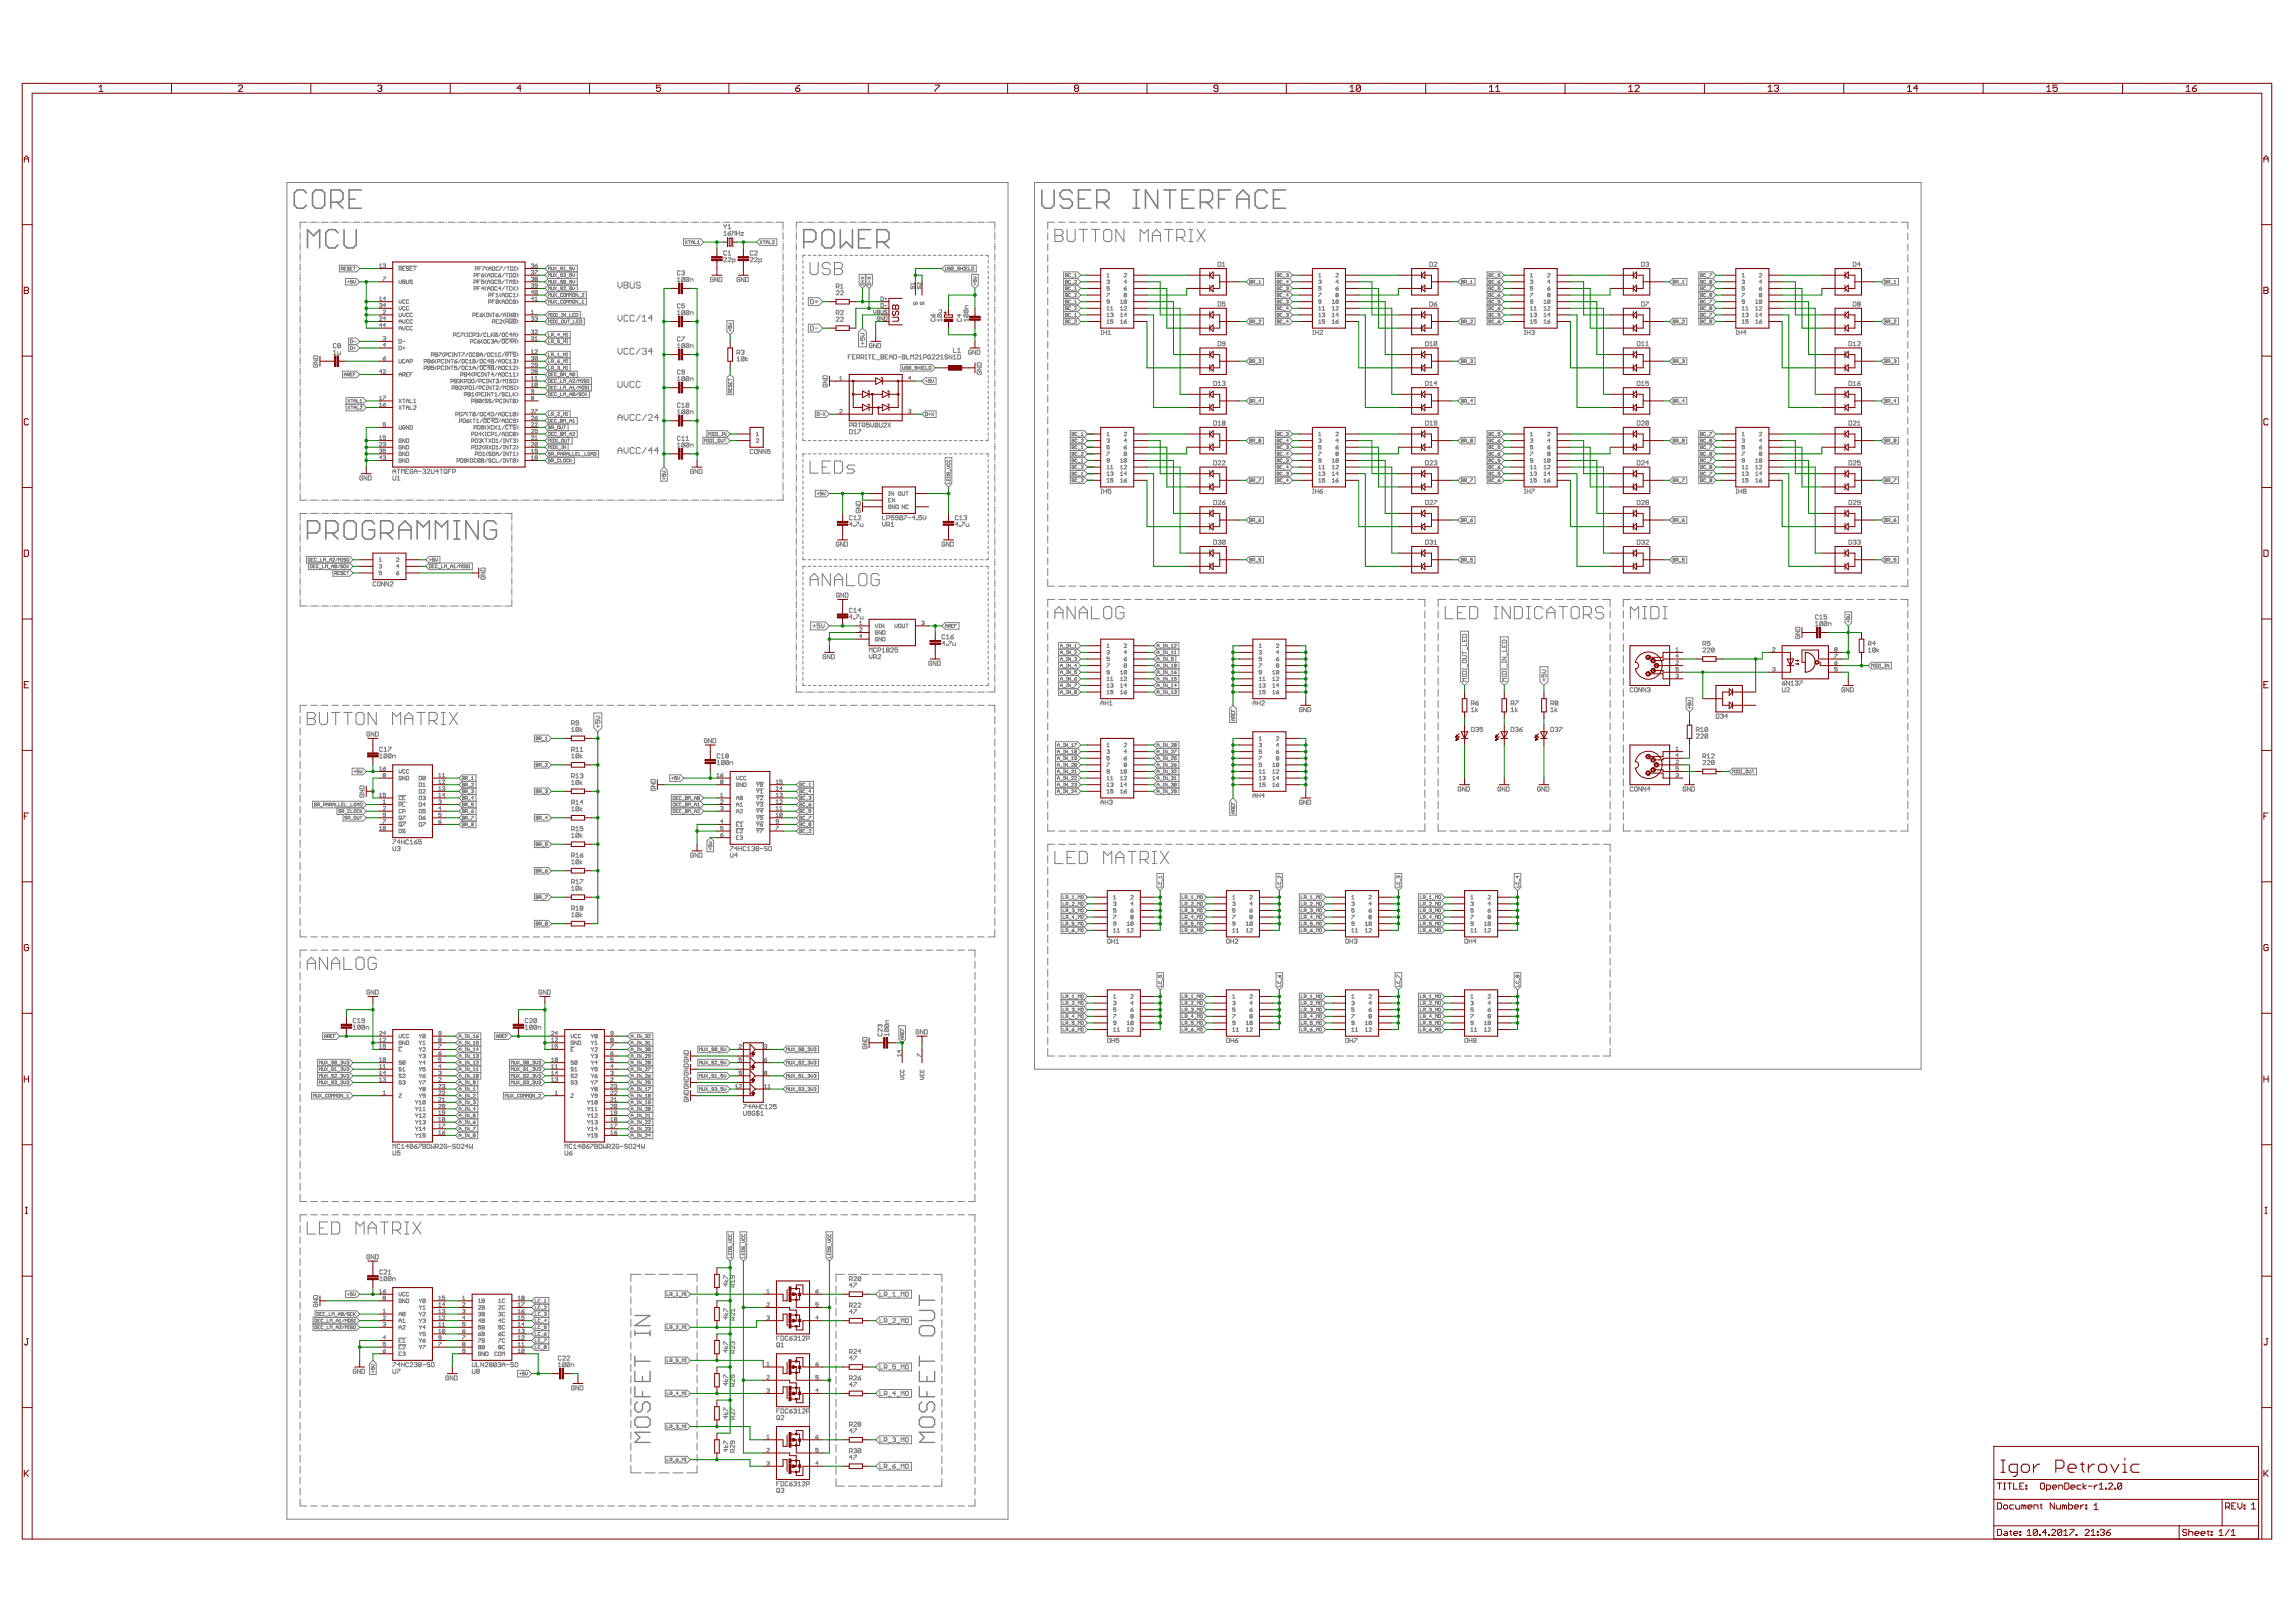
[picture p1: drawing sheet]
<svg xmlns="http://www.w3.org/2000/svg" width="1189mm" height="841mm" viewBox="0 0 1189 841" stroke-linecap="round" stroke-linejoin="round" font-family="sans-serif">
<g fill="none" stroke="#808080" stroke-width=".83">
<path d="M164 98h3l1 2v6l-1 2h-3l-2-2v-6zM187 98h-6v10h6M540 98v8l2 2h3l1-2v-8M565 98h-6v10h6M587 98h3M589 98v10M600 98v10l-6-10v10M603 98h6M606 98v10M619 98h-6v10h6M638 98h-6v10M666 98h-6v10h6"/>
<path d="M159 100l-2-2h-3l-1 2v6l1 2h3l2-2M171 105h5l2-2v-3l-2-2h-5v10M175 105l3 3M178 119v8l2 1h3l2-1v-8M181 103h3M428 119h3l1 2v6l-1 1h-3l-2-1v-6zM435 119v9l4-3 3 3v-9M451 119h-6v9h6M556 100l-2-2h-3l-2 2v2l2 1h3l2 2v1l-2 2h-3l-2-2M559 103h3M568 105h5l2-2v-3l-2-2h-5v10M572 105l3 3"/>
<path d="M587 108h3M613 103h3M622 105h5l1-2v-3l-1-2h-5v10M625 105l3 3M632 103h3M641 103h6M641 108v-6l3-4 3 4v6M657 100l-2-2h-3l-2 2v6l2 2h3l2-2M660 103h3M159 128v-9l4 3 3-3v9M175 121l-1-2h-4l-1 2v6l1 1h4l1-1M417 125h4l2-1v-3l-2-2h-4v9"/>
<path d="M445 124h3M454 125h5l2-1v-3l-2-2h-5v9M458 125l3 3M159 276h5l2-1v-4l-2-1h-5v9M169 276h5l1-1v-4l-1-1h-5v9M172 276l3 3M180 270h3l2 1v7l-2 1h-3l-2-1v-7zM194 271l-1-1h-4l-1 1v7l1 1h4l1-1v-3h-3M197 276h5l2-1v-4l-2-1h-5v9M200 276l4 3M207 275h6M207 279v-6l3-3 3 3v6"/>
<path d="M216 279v-9l3 3 4-3v9M226 279v-9l3 3 3-3v9M235 270h3M235 279h3M237 270v9M248 270v9l-7-9v9M257 271l-1-1h-4l-1 1v7l1 1h4l1-1v-3h-3"/>
</g>
<g fill="none" stroke="#808080" stroke-width=".55">
<path d="M547 119h3l1 1v1l-1 1 1 1v1l-1 1h-3zM553 119v5l1 1h2l1-1v-5M559 119h5M561 119v6M566 119h4M568 119v6M573 119h2l1 1v4l-1 1h-2l-1-1v-4zM582 119v6l-4-6v6M604 119h4M606 119v6M616 119h2M617 119v6"/>
<path d="M620 119l5 6M625 119l-5 6M420 136v5l1 1h2l1-1v-5M430 137l-1-1h-2l-1 1v1l1 1h2l1 1v1l-1 1h-2l-1-1M432 136h4l1 1v1l-1 1 1 1v1l-1 1h-4zM432 139h4M547 122h3M591 125v-6l2 2 2-2v6M597 122h4M597 125v-4l2-2 2 2v4M610 123h3l1-1v-2l-1-1h-3v6M612 123l2 2"/>
<path d="M616 125h2M420 239v6h4M430 239h-4v6h4M432 239h4l1 1v4l-1 1h-4zM426 242h2M443 241h-3l-1 1 1 1h2l1 1-1 1h-3M430 297v6l-4-6v6M439 297v6h4M445 298l1-1h2l1 1v4l-1 1h-2l-1-1zM456 298l-1-1h-3l-1 1v4l1 1h3l1-1v-2h-3M420 303v-4l2-2 2 2v4M420 300h4"/>
<path d="M432 303v-4l3-2 2 2v4M432 300h5M547 317h4M557 314v7l-4-7v7M559 317h5M566 314v7h4M572 315l1-1h2l1 1v5l-1 1h-2l-1-1zM582 315l-1-1h-2l-1 1v5l1 1h2l1-1v-3h-2M749 314v7h4M755 317h2M760 314h-5v7h5M762 314h3l1 1v5l-1 1h-3z"/>
<path d="M774 314h2M775 314v7M783 314v7l-5-7v7M785 314h3l1 1v5l-1 1h-3zM791 314h2M792 314v7M800 315l-2-1h-2l-1 1v5l1 1h2l2-1M802 317h4M808 314h4M810 314v7M814 315l1-1h2l1 1v5l-1 1h-2l-1-1zM821 319h3l1-2v-2l-1-1h-3v7"/>
<path d="M823 319l2 2M831 315l-1-1h-2l-1 1v1l1 1h2l1 2v1l-1 1h-2l-1-1M851 314h2M852 314v7M856 314h3l1 1v5l-1 1h-3zM862 314h2M863 314v7M547 321v-5l2-2 2 2v5M559 321v-5l2-2 3 2v5M774 321h2M791 321h2M802 321v-5l2-2 2 2v5"/>
<path d="M845 321v-7l2 2 2-2v7M851 321h2M862 321h2M159 369h3l1 1v1l-1 1 1 1v1l-1 1h-3zM159 372h3M166 369v5l1 1h2l1-1v-5M172 369h4M174 369v6M178 369h4M180 369v6M184 370l2-1h2l1 1v4l-1 1h-2l-2-1zM195 369v6l-4-6v6"/>
<path d="M203 375v-6l3 2 2-2v6M210 372h4M210 375v-4l2-2 2 2v4M216 369h4M218 369v6M222 373h4l1-1v-2l-1-1h-4v6M224 373l3 2M229 369h2M229 375h2M230 369v6M233 369l4 6M237 369l-4 6"/>
<path d="M547 441v7h4M553 444h2M557 441h-4v7h4M559 441h3l2 1v4l-2 2h-3zM572 448v-7l2 2 2-2v7M578 448v-5l2-2 2 2v5M578 444h4M585 441h4M587 441v7M591 445h3l1-1v-2l-1-1h-3v7M593 445l2 3M597 448h2"/>
<path d="M597 441h2M598 441v7M601 441l5 7M606 441l-5 7M159 499h4M170 496v6l-4-6v6M172 499h4M178 496v6h4M186 496h2l1 1v4l-1 1h-2l-2-1v-4zM195 497l-1-1h-2l-1 1v4l1 1h2l1-1v-2h-2M159 502v-4l2-2 2 2v4M172 502v-4l2-2 2 2v4"/>
<path d="M159 633v7h4M166 636h2M170 633h-4v7h4M172 633h3l1 1v4l-1 2h-3zM184 640v-7l3 2 2-2v7M191 636h4M191 640v-5l2-2 2 2v5M197 633h4M199 633v7M203 637h4l1-1v-2l-1-1h-4v7M206 637l2 3M210 640h2"/>
<path d="M210 633h2M211 633v7M214 633l4 7M218 633l-4 7"/>
</g>
<g fill="none" stroke="#808080" stroke-width=".52">
<path d="M149 95h373v692h-373zM536 95h460v459h-460zM156 119v1M159 115h-3v4M160 115h.1M161 115h3M165 115h1M166 115h4M171 115h.1M172 115h3M176 115h1M177 115h4"/>
<path d="M182 115h.1M183 115h3M187 115h1M188 115h4M193 115h.1M194 115h3M198 115h.1M199 115h4M204 115h.1M205 115h3M209 115h.1M210 115h4"/>
<path d="M215 115h.1M216 115h3M220 115h.1M221 115h4M226 115h.1M227 115h3M231 115h.1M232 115h4M237 115h.1M238 115h3M242 115h.1M243 115h4"/>
<path d="M248 115h.1M249 115h3M253 115h.1M254 115h4M259 115h.1M260 115h3M264 115h.1M265 115h4M270 115h.1M271 115h3M275 115h.1M276 115h4"/>
<path d="M281 115h.1M282 115h3M286 115h.1M287 115h4M292 115h.1M293 115h3M297 115h.1M298 115h4M303 115h.1M304 115h3M308 115h.1M309 115h4"/>
<path d="M313 115h1M315 115h3M319 115h.1M320 115h4M324 115h1M326 115h3M330 115h.1M331 115h4M335 115h1M337 115h3M341 115h.1M342 115h4"/>
<path d="M346 115h1M348 115h3M352 115h.1M353 115h3M357 115h1M358 115h4M363 115h.1M364 115h3M368 115h1M369 115h4M374 115h.1M375 115h3"/>
<path d="M375 116l1 1M376 117v2M377 116l-1 1M377 117l1-1v3M377 119h2M379 120l-2 1M379 115h1M380 115h4M382 120v2M383 120v2M385 115h.1M386 115h3"/>
<path d="M390 115h.1M391 115h4M396 115h.1M397 115h3M401 115h.1M402 115h4v4M406 119v1M413 120h.1M416 115h-3v4M417 115h.1M418 115h4M423 115h.1"/>
<path d="M424 115h3M428 115h.1M429 115h4M434 115h.1M435 115h3M439 115h.1M440 115h4M445 115h.1M446 115h3M450 115h.1M451 115h4M456 115h.1"/>
<path d="M457 115h3M461 115h.1M462 115h4M467 115h.1M468 115h3M472 115h1M473 115h4M478 115h.1M479 115h3M483 115h1M484 115h4M489 115h.1"/>
<path d="M490 115h3M494 115h1M495 115h4M500 115h.1M501 115h4M505 115h1M507 115h3M511 115h.1M512 115h4v4M516 120h.1M546 115h-3v4M549 115h3"/>
<path d="M554 115h4M560 115h3M565 115h4M571 115h3M576 115h4M582 115h3M587 115h4M593 115h3M598 115h4M604 115h3M609 115h4M615 115h3"/>
<path d="M620 115h4M626 115h3M631 115h4M637 115h3M642 115h4M648 115h4M654 115h3M659 115h4M665 115h3M670 115h4M676 115h3M681 115h4"/>
<path d="M687 115h3M692 115h4M698 115h3M703 115h4M709 115h3M714 115h4M720 115h3M725 115h4M731 115h3M736 115h4M742 115h4M748 115h3"/>
<path d="M753 115h4M759 115h3M764 115h4M770 115h3M775 115h4M781 115h3M786 115h4M792 115h3M797 115h4M803 115h3M808 115h4M814 115h3"/>
<path d="M819 115h4M825 115h3M830 115h4M836 115h3M842 115h3M847 115h4M853 115h3M858 115h4M864 115h3M869 115h4M875 115h3M880 115h4"/>
<path d="M886 115h3M891 115h4M897 115h3M902 115h4M908 115h3M913 115h4M919 115h3M924 115h4M930 115h3M935 115h4M941 115h4M947 115h3"/>
<path d="M952 115h4M958 115h3M963 115h4M969 115h3M974 115h4M980 115h3M985 115h4v4M156 121v3M156 125h.1M156 126v3M156 130h.1M156 131v4"/>
<path d="M156 136h.1M156 137v3M176 137h9l1 2-1 2h-9zM177 139h1l-1-1v2M177 139l1 1M178 139h1M179 138h-1v2h1M181 139h-1h1v1h-1M182 139h.1M183 138h-1v2h1M183 138h1M184 138v2"/>
<path d="M197 137v2M197 139h1M199 137h1v1M199 138h1M200 138v1l-1-1M207 138h9M207 139h1l-1-1v2M207 139l1 1M209 139h.1M210 138h-1v2h1M212 139l-1-1v1l1 1h-1M212 139h1"/>
<path d="M214 138h-2v2h2M214 138h2M215 138v2M246 139h1h1l-2-1v2M248 139h1M249 138h-1v2M250 138h1l-1 2M253 138l-1 1 1 1M253 139h2M255 138l1 1v1h-1zM258 139h-1v1h1M259 138h1l-1 2"/>
<path d="M262 138l-1 2M263 138h1M263 138v2M265 138l1 1v1h-1zM267 138h.1M267 138v2M268 138v1v1M275 137h1v1M276 138h.1M276 138v1l-1-1M277 138h1h1l-1 1zM279 137l-2 1"/>
<path d="M284 140v-2l1 1v-1v2M286 138v2h1v-2M287 138l1 2M288 138l-1 2M292 139h-2h2l-1 1h-1M292 140h1M292 139l1-1v2M296 138h-1v1h1v1h-1M297 138v2l1-2M354 124h9l2 1-2 2h-9zM355 125l1 1M356 125l-1 1"/>
<path d="M357 125h1M357 125v1M358 126l1-1v1M358 125h1M360 125v1h1M361 125h1v1M361 126h2M375 134h2l-2 2h2M375 120h1v2M375 122h2M377 130h-2v2h2M377 134h2l-2 2h2"/>
<path d="M377 121h1l1 1h-1zM377 132h2M377 131l1-1v2M379 136l2-1v-1h-2v2M379 122v-2h1h1v2M382 121h1M384 120h1l-1 2h1M389 134h1l-1 2h1M390 130h-1v2h1M391 134h1l-1 2h1M391 130h1l-1 2h1M392 125l2-1h9v3h-9z"/>
<path d="M393 136l2-1-1-1h-1v2M394 125l1 1M395 125l-1 1M395 125h2M396 125v1M397 126l1-1v1M397 125h1M399 125v1h1M400 125h1l-1 1h1M406 121v3M406 125h.1M406 126v3"/>
<path d="M406 130h.1M406 131v4M406 136h.1M406 137v3M413 121v3M413 125h.1M413 126v4M413 130v1M413 132v3M413 136h.1M413 137v3M416 135v1"/>
<path d="M416 138v1M417 132h-1v2M419 132h1M422 132h1M424 132h2M427 132h1M430 132h1M432 132h2M435 132h1M438 132h1M440 132h2M443 132h2"/>
<path d="M446 132h1M449 132h1M451 132h2M454 132h1M457 132h1M459 132h2M462 132h1M465 132h1M468 132h1M470 132h2M473 132h1M476 132h1"/>
<path d="M478 132h2M481 132h1M484 132h1M486 132h2M488 139l2-2h16v4h-16zM489 132h1M490 138v2h1v-2M492 132h1M493 139l-1-1-1 1 2 1h-2M493 138l1 1v1h-1zM493 139h1M495 132h1"/>
<path d="M497 132h2M497 139h-1h1v1h-1M498 138v2M498 139h1M499 138v2M499 140h1M499 138h1M500 138v2M500 132h1M500 139h1M501 138h-1v2h1M502 138v2h1"/>
<path d="M503 132h1M504 138l1 1-1 1zM505 132h2M508 132h1M511 132h1v2M512 135v1M512 138v1M516 121v3M516 125h.1M516 126v4M516 130v1M516 132v3"/>
<path d="M516 136h.1M516 137v3M543 121v3M543 126v4M543 132v4M543 138v3M631 136h2l-1 2h-1zM633 138h2M633 137l1-1v2M741 136h1v2h-1zM743 136h2l-2 2h2M851 136h1v2h-1z"/>
<path d="M853 136h1v1M854 137h.1M854 137v1h-1M960 136h2v2h-2zM964 137h-1l1-1v2M989 121v3M989 126v4M989 132v4M989 138v3M156 141h.1M156 142v4M156 147h.1"/>
<path d="M156 148v3M156 152h.1M156 153v3M156 157v1M156 158v4M179 144h6l1 2-1 2h-6zM180 146h1M181 145v2M183 145h-1v1h1l-1 1M183 145l1 2v-2M197 154v2M197 158l1-1v1"/>
<path d="M197 156h1M197 158h1M198 158v1h-1M199 144h1l-1 1M200 155h-1l1-1v2M200 158h-1l1-1v2M207 145v2l1-2M207 155v2l1-2M207 159v2l1-2M209 146h1M209 145h1v2h-1zM210 159h-1v2l1-1"/>
<path d="M210 156h-1v1h1M211 145v2h1v-2M212 159h-1v1h1M212 156h-1v1h1M214 145h-1l-1 1 2 1h-2M246 143h1v-1h-1v2M246 146h1v-1h-1v2M246 150h1v-1h-1v1M248 146h.1M248 149h.1M248 143h.1M249 142h-1v2"/>
<path d="M249 145h-1v2M249 149h-1v1M249 143h1h1l-1 1zM251 149h-2h1v1M251 145h-2v1h2l-1 1h-1M251 142l-2 1M252 142h-1l1 2M252 145l-1 1 1 1M252 149h-1l1 1M253 146h1M253 144v-2l1 2M253 147v-1v-1l1 2"/>
<path d="M253 150v-1l1 1M253 149h1M253 143h1M253 157h1l1-1-2-1v2M253 140l1-2 1 1v1M253 153h1l1-1h-2v2M255 142h1l-1 2zM255 145h1l-1 2zM255 149h1l-1 1zM255 153h1M255 156h1M256 155h-1v2"/>
<path d="M256 152h-1v2M257 153l1-1v2M257 154h1M258 149h-2v1h2M258 142h-2v1h2M258 145h-2v2h2M258 143h1h1l-1 1zM258 156l-1-1v2M258 156v1h-1M258 156l-1 1M260 145h-2v1h2l-1 1h-1M260 152l-1 1 1 1"/>
<path d="M260 155l-1 1 1 1M260 149h-2h1v1M260 142l-2 1M260 154v-1l1-1v2M260 157v-1l1-1v2M260 153h1M260 156h1M261 149l-1 1M261 145l-1 2M261 142l-1 2M262 155l1 1v1h-1zM262 152h1v2h-1z"/>
<path d="M262 149h1M262 145h1M262 142h1M263 142v2M263 145v2M263 149v1M264 142h1v2h-1zM264 147v-2l1 1v-1v2M265 156h-1v1h1M265 149h-1v1h1M265 152h-1v2h1M266 149v1"/>
<path d="M266 153l1-1v2M266 154h1M266 142h1v2l-1-1zM266 149l1 1M267 140h.1M267 145h-1v1l1 1h-1M267 156l-1-1v2M267 156v1h-1M267 156l-1 1M267 149l-1 1M268 142v2M268 145v1v1"/>
<path d="M268 149v1M268 152v1v1M268 155v1v1M275 140h1v1M275 144h1v1M275 147h1v1M276 148h.1M276 145h.1M276 141h.1M276 141v1h-1M276 145h-1M276 148v1h-1"/>
<path d="M277 155h-2l1-1v2M277 151h-2l1-1v2M277 156h2M277 154h1v2M277 140h2l-2 2M278 145v-1h1l-1 1M278 145h1h-1M278 145h.1M279 148h-2l1-1h1v2h-2M279 151l-1-1-1 2M279 151v1h-2M279 151l-2 1"/>
<path d="M284 144l-2 2 2 2M284 144h15M284 141l-2-2 2-2h15v14M284 148l-2 1 2 2M284 151l-2 2 2 2M284 141l-2 2 2 1M284 148h15M284 141h15M284 151h20v7h-20l-2-2 2-1M284 155h20M284 143v-1h1v1M284 147v-2l1 1v-1v2"/>
<path d="M284 150v-1h1v1M284 154v-2l1 1v-1v2M284 157v-1h1v1M286 156v1h1v-1M286 142v1h1v-1M286 145v2h1v-2M286 149v1h1v-1M286 152v2l1-1v-1M287 142l1 1M287 149l1 1M287 145l1 2M287 152l1 2"/>
<path d="M287 156l1 1M288 142l-1 1M288 149l-1 1M288 145l-1 2M288 152l-1 2M288 156l-1 1M289 151h1M289 140h1M289 147h1M289 144h1M289 157h1M289 154h1"/>
<path d="M292 145h-2l2 1-1 1h-1M292 149h-2l2 1h-1h-1M292 142h-1h-1l2 1h-2M292 156h-2l1 1h1M292 152h-2l1 2 1-1M292 156h1v1h-1zM292 142h1v1M292 149h1l-1 1h1M292 152h1v2l-1-1zM293 143h.1M293 143h-1M293 145h-1v2"/>
<path d="M293 145v2h-1M293 145l-1 2M294 151h1M294 154v-2v1l1-1v2M294 157v-1h1v1M294 140h1M294 147h1M294 144h1M295 154v-2l1 1v-1v2M295 157v-1h1v1M296 142h-1v1h1h-1M296 145h-1v1h1v1h-1"/>
<path d="M296 149h-1h1v1h-1M297 142v1l1-1M297 156h1v1h-1zM297 149v1l1-1M297 145v2l1-2M297 152h1v2l-1-1zM299 152v2l-1-2v2M299 156v1l-1-1v1M300 157h1M300 154h1M302 156v1M302 157h1"/>
<path d="M302 152h1l-1 2h1M351 146h2M351 144h1v2M353 158h-2v1h2M353 141h-2v1h2M353 141l1-1v1M354 141h.1M354 141v1h-1M355 144h-2v2M355 144v2h-2M355 157h-2v2h2l-1 1-1-1M355 144l-2 2"/>
<path d="M357 144h-2v2M357 144v2h-2M357 144l-2 2M358 146v-2h1v2M370 144h-2l1 2h1v-1h-1M372 144v2l-2-2v2M373 144h1v2h-1zM383 144h-1v2h1v-1M386 144v2l-2-2v2M386 144h2l-1 2h-1zM406 141h.1M406 142v4"/>
<path d="M406 147h.1M406 148v3M406 152h.1M406 153v3M406 157v1M406 158v4M413 141v1M413 142v4M413 147h.1M413 148v3M413 152h.1M413 153v4"/>
<path d="M413 158h.1M413 159v3M416 140v2M416 143v1M416 146v1M416 149v1M416 151v2M416 154v1M416 157v1M416 159v2M419 154h5l2 2-2 2h-5zM420 155l1 1v1h-1z"/>
<path d="M422 156h2M423 156v1M433 149l2-1-1-1h-1v2M433 151h2l-2 2h2M434 149h1M436 151h1l-1 2h1M436 149h1M436 148v-1v2M445 142h7v6l-2 1-1-1-2 1-2-1zM446 143l2 2M446 147h2v1h-2zM446 146h2"/>
<path d="M447 145v1M448 143l-2 2M449 142v6M450 143l1 2M450 147h1v1h-1zM450 145v1M451 143l-1 2M457 154h1l-1 2zM457 157l1 1-1 1zM458 155h2M458 158h2M459 154v1"/>
<path d="M472 148v2l1-2 1 1v1M474 157l-1 1h1l1-1v1M474 147h-2l1 1M474 146v2M476 148v2l1-2v1v1M477 157v1h1v-1v1M477 146v2l-1-2-1 1 1 1M495 140h1M502 158l-2 1v1h2M504 142h3v6l-2 1-1-1zM504 145v1h1v-1h1v1M504 143l2 1-2 1"/>
<path d="M505 147h1M505 147v1M512 140v2M512 143v1M512 146v1M512 149v1M512 151v2M512 154v1M512 157v1M512 159v2M516 141v1M516 142v4"/>
<path d="M516 147h.1M516 148v3M516 152h.1M516 153v4M516 158h.1M516 159v3M543 143v4M543 149v3M543 154v4M551 144h7M551 148h7M551 158h7"/>
<path d="M551 155h7M551 151h7M552 149h1v1h-1zM552 146h1M552 159h1v2h-1zM552 160h1M552 153h1M552 156h1v1h-1zM552 156h1M552 149h1M552 143h1M552 142h1v1h-1z"/>
<path d="M552 145h1v2h-1zM552 152h1v2h-1zM555 159h-1v2l1-1M555 156h-1v1h1M555 149h-1v1h1M555 145h-1v2h1M555 142h-1v1h1M555 152h-1v2l1-1M555 151h1M555 147h1M555 144h1M555 157h1"/>
<path d="M555 154h1M557 159h1l-1 2h1M557 157h1M557 145h1l-1 2h1M557 143h1M557 142v1M557 149v1M557 156v1M557 150h1M557 152h1l-1 2h1M558 144l2 2-2 2M558 158l2 2-2 1"/>
<path d="M558 144l2-1-2-2h-7v27h7l2-1-2-2M558 155l2 1-2 2M558 148l2 1-2 2M558 151l2 2-2 2M574 152h1l-1 2M574 145h1v1M574 144h1M574 159v2M574 142v2M574 146h1M575 146v1h-1M575 156h-1v-1l1 1v1h-1"/>
<path d="M575 149h-1h1v1h-1M576 159v2M581 157h1M581 156v-1v2M581 159v2M583 159h1l-1 2h1M583 149h1v1h-1zM583 142h1l-1 2h1M583 153v1h1v-1M583 153h1M583 153v-1h1v1M584 146h-1l1-1v2"/>
<path d="M584 156l-1-1v2M584 156v1h-1M584 156l-1 1M584 149h-1M631 156l2 1-1 2h-1zM635 156h-2v2h2v1l-2-1M646 146l2-2h7v4h-7zM648 146h.1M648 145h1l-1 2zM649 146h1v-1h-1v2M650 146v1M651 147h1"/>
<path d="M652 146l1-1v2M652 147h1M661 144h7M661 148h7M661 158h7M661 155h7M661 151h7M662 146h1M662 159h1v2h-1zM662 160h1M662 153h1M662 156h1v1h-1z"/>
<path d="M662 156h1M662 149h1v1h-1zM662 149h1M662 143h1M662 145h1v2h-1zM662 142h1v1h-1zM662 152h1v2h-1zM665 159h-2l1 2 1-1M665 156h-2v1h2M665 149h-2v1h2M665 145h-2l1 2h1M665 142h-2l1 1h1"/>
<path d="M665 152h-2l1 2 1-1M665 151h1M665 147h1M665 144h1M665 157h1M665 154h1M667 149h.1M667 142v1M667 156h.1M667 143h.1M667 156v1M667 149v1"/>
<path d="M668 146h-1v-1v2M668 160h-1v-1v2M668 153h-1v-1v2M668 155l2 1-2 2M668 144l2 2-2 2M668 148l2 1-2 2M668 144l2-1-2-2h-7v27h7l2-1-2-2M668 151l2 2-2 2M668 158l2 2-2 1M683 145h1v1M683 152h2l-2 2M683 144h2"/>
<path d="M683 159h1v2M683 142h1v2M684 146h.1M684 146v1h-1M685 156h-2l1-1 1 1v1h-2M685 149h-2h1l1 1h-2M685 159h1v2M690 157h2M690 156l1-1v2M690 159h1v2M692 159h2l-2 2h2M692 149h1l1 1h-1z"/>
<path d="M692 142h2l-2 2h2M693 153h.1M693 153v-1h1l-1 1M693 153v1h1l-1-1M694 146h-2l1-1v2M694 156l-1-1-1 2M694 156l-1 1h-1M694 156l-2 1M694 149h-2M741 156l1 1v2h-1zM743 158h1h1l-1 1zM745 156l-2 2"/>
<path d="M757 144h7v4h-7l-1-2zM757 146h1M757 145h1v2h-1zM759 146h1v-1h-1v2M759 146l1 1M761 147h1M762 146l1-1v2M762 147h1M771 144h7M771 148h7M771 158h7M771 155h7"/>
<path d="M771 151h7M772 145h1l-1 2zM772 149h1l-1 1zM772 146h.1M772 159h1l-1 2zM772 160h.1M772 153h.1M772 156h1l-1 1zM772 156h.1M772 149h.1M772 143h.1M772 142h1l-1 1z"/>
<path d="M772 152h1l-1 2zM774 145h-1v2h1M774 152h-1v2l1-1M774 149h-1v1h1M774 159h-1v2l1-1M774 156h-1v1h1M774 142h-1v1h1M775 151h1M775 147h1M775 144h1M775 157h1M775 154h1"/>
<path d="M776 146l1 1zM776 160h1v1zM776 153h1v1zM777 142h-1v1h1h-1M777 156h-1h1v1h-1M777 149h-1h1v1h-1M777 152l-1 1M777 159l-1 1M777 145l-1 1M778 144l2 2-2 2M778 148l2 1-2 2M778 151l2 2-2 2"/>
<path d="M778 155l2 1-2 2M778 144l2-1-2-2h-7v27h7l2-1-2-2M778 158l2 2-2 1M793 152h1l-1 2M793 145h1v1M793 144h1M793 142h1v2M793 159h1v2M794 146h.1M794 146v1h-1M794 156h-1v-1l1 1v1h-1M794 149h-1h1v1h-1"/>
<path d="M795 159h1v2M800 157h1M800 156l1-1v2M800 159h1v2M802 159h1l-1 2h1M802 149h1v1h-1zM802 142h1l-1 2h1M802 153h1M802 153v-1h1v1M802 153v1h1v-1M803 146h-1l1-1v2M803 156h-1v1"/>
<path d="M803 156v1h-1M803 156l-1 1M803 149h-1M851 156l1 1v2h-1zM853 156h1l-1 3M867 144h7v4h-7l-2-2zM867 146h1M867 145h1v2h-1zM869 146l1-1h-1v2M869 146l1 1M870 147h1M872 146v-1v2"/>
<path d="M872 147h1M880 144h8M880 148h8M880 158h8M880 155h8M880 151h8M881 146h1M881 159h1v2h-1zM881 160h1M881 153h1M881 156h1v1h-1zM881 156h1"/>
<path d="M881 149h1v1h-1zM881 149h1M881 143h1M881 145h1v2h-1zM881 142h1v1h-1zM881 152h1v2h-1zM884 159h-1v2l1-1M884 156h-1v1h1M884 149h-1v1h1M884 142h-1v1h1M884 152h-1v2l1-1M884 145h-1v2h1"/>
<path d="M884 151h2M884 147h2M884 144h2M884 157h2M884 154h2M886 149h1l-1 1M886 142h1l-1 1M886 156h1l-1 1M886 146h1M886 160v1l1-1M886 160h1M886 153h1"/>
<path d="M886 146v1h1v-1M886 160v-1h1v1M886 146v-1h1v1M886 153v-1h1v1M886 153v1l1-1M888 158l1 2-1 1M888 144l1-1-1-2h-8v27h8l1-1-1-2M888 144l1 2-1 2M888 155l1 1-1 2M888 148l1 1-1 2M888 151l1 2-1 2M903 152h1l-1 2"/>
<path d="M903 145h1v1M903 144h1M903 159v2M903 142v2M903 146h1M904 146v1h-1M904 156h-1v-1l1 1v1h-1M904 149h-1h1v1h-1M905 159v2M910 157h1M910 156l1-1v2M910 159h1v2"/>
<path d="M912 159h1l-1 2h1M912 149h1v1h-1zM912 142h1l-1 2h1M912 153h1M912 153v-1h1v1M912 153v1h1v-1M913 146h-1l1-1v2M913 156h-1v1M913 156v1h-1M913 156l-1 1M913 149h-1M960 156l2 1v2h-2z"/>
<path d="M963 158v-2l1 1v1M963 158v1l1-1M963 158h1M977 144h7v4h-7l-2-2zM977 146h1M977 145h1v2h-1zM978 146h1v-1h-1v2M979 146v1M980 147h1M982 147h1M982 146v-1v2M989 143v4"/>
<path d="M989 149v3M989 154v4M156 163h.1M156 164v3M156 168h.1M156 169v4M156 174h.1M156 175v3M156 179h.1M174 178h-1v2h1M175 179v-1h1v1M175 179v1h1v-1"/>
<path d="M175 179h1M181 175h4l1 2-1 2 1 1-1 2h-4zM181 179h4M182 176h1l-1 2zM182 180h1l-1 1zM183 177h1M184 180v1M197 164h1l-1 2h1M198 169h-1l1-1v1M199 161h1l-1 2h1M199 175l1-1v1M199 175h1"/>
<path d="M200 175v1h-1M200 179h-1l1-1v2M200 165h-1l1-1v2M200 169h-1l1-1v1M207 162v2h1v-2M207 168v-2h1v2M207 171v-2l1 1v1M207 176h1v2h-1zM207 179l1 1v1h-1zM207 167h1M207 170h1M209 162v2l1-2"/>
<path d="M209 166v2l1-2M209 169v2l1-2M209 177h1M209 180v1M212 163h-1v1h1M212 166h-1v1h1M212 169h-1v2h1M214 163h-2l1 1h1M214 166h-2l1 2 1-1M214 169h-2l1 2h1M235 174h1v-1h-1v1M238 173h-1v1h1"/>
<path d="M239 173h1l-1 1M241 173v1M242 174h1M242 173h1M242 173v1M244 177h1v-1h-1v2M244 173h-1v1h1M245 163h1l-1-1v2M245 174h1v-1h-1v1M247 173h1M247 176h-1v2h1M247 163h1"/>
<path d="M248 177h1v1h-1zM248 173h.1M248 173v1h-1M248 162h-1v2h1M249 163h1v1h-1zM249 176l-1 1M250 176l-1 1 1 1M250 173l-1 1M250 162l-1 1M251 176h1v2h-1zM251 162v1v1M252 164h1"/>
<path d="M252 162h1M252 173h-1v1h1M252 162v2M253 173v1h1M254 176h-1v2h1M255 176v1M255 162v2l-2-2v2M255 173v1M255 173l1 1M255 162h1M255 177h.1M255 167h1v-1h-1v2"/>
<path d="M255 177v1M256 162v2M256 173l-1 1M256 177h2M256 178v-1l1-1 1 2M257 163h1v1h-1zM257 167h1M258 173h-1l-1 1M258 173l-1 1h-1M258 173l-2 1M258 166h-1v2h1M258 162l-1 1"/>
<path d="M259 166h1l-1 2h1M260 173l-2 1M260 176l-2 2M260 176h8M260 176h1v2h-1zM260 162l-1 2M261 173v1h-1zM261 164v-2l1 1v1M261 163h1M261 166v2M262 165h6M262 167h1"/>
<path d="M262 166v2M263 164h.1M263 162h.1M263 162v2M263 176h-1v2h1M263 173h-1v1h1M263 166v2M264 166v2l1-1v1v-2M265 162v2l-1-2v2M265 177h-1l1-1v2M265 173h-1h1v1M266 177h1"/>
<path d="M266 167h1M266 166h1v2h-1zM266 174v-1h1v1M266 178v-1l1-1v1v1M266 173h1M267 163v1h-1M267 163l-1-1v2M267 163l-1 1M268 162v1v1M268 166v2M268 173v1M268 176v1v1"/>
<path d="M275 164h1v1M275 171h1v1M275 175l1-1v1M275 163h2M275 161h1v2M276 175h.1M276 165h.1M276 172h.1M276 165v1h-1M276 172v1h-1M276 175v1h-1M277 164h1v1"/>
<path d="M277 176h2M277 175l1-1v2M277 171h2l-2 2h2M278 165h.1M278 165v1h-1M282 167l2-2h19v3h-19zM282 173l2-1h11v7h-11l-2-2 2-2zM284 165l-2-2 2-2h17v4M284 175h11M284 164v-2l1 1v-1v2M284 167v-1h1v1M284 173v1h1"/>
<path d="M284 176v2h1M286 166h.1M286 174l1-1h-1v1M286 177h1v-1h-1v2M286 162h.1M286 167h.1M286 164h.1M286 162v2M286 166v1M286 174h1M286 177l1 1M287 166h1v1h-1z"/>
<path d="M287 162l1 1v1h-1zM287 178h1M287 175h1M288 166h1M288 162h1M288 167h1M288 164h1M289 162v2M289 166v1M289 164h1M289 168h1M290 176h-1v1h1h-1"/>
<path d="M290 173h-1h1v1M290 178h2M290 175h2M291 162h1M291 164h1M291 166h1v1h-1zM291 162v2M292 178v-2l1 1v-1v2M292 174v-1h1v1M293 166v1h1v-1M293 162v2l-1-2v2M294 164h1"/>
<path d="M294 173h.1M294 178h.1M294 176h.1M294 174h.1M294 173v1M294 176v2M294 166h1M295 166v1M295 162v2h1M296 168h1M297 163h.1M297 166v1h1"/>
<path d="M298 162h-1v2h1M298 162l1 1v1h-1zM299 167h.1M300 166h-1v1h1M300 166h2l-1 1h-1zM351 162l1-1v2M351 179l1-1v2M351 163h2M353 175h-2v1h2M353 175h2l-2 2M355 178h-2v2M355 178v2h-2"/>
<path d="M355 161h-2v2M355 161v2h-2M355 161l-2 2M355 178l-2 2M357 178h-2v2M357 178v2h-2M357 161v2h-2M357 161h-2v2M357 161l-2 2M357 178l-2 2M358 163v-1h1v1M377 166h3v6l-2 1-1-1z"/>
<path d="M378 169v1v-1h1v1M378 167l1 1-1 1M378 171h1M378 171v1M406 163h.1M406 164v3M406 168h.1M406 169v4M406 174h.1M406 175v3M406 179h.1M413 163h.1"/>
<path d="M413 164v4M413 169h.1M413 170v3M413 174h.1M413 175v4M413 180h.1M416 162v1M416 165v1M416 167v2M416 170v2M416 173v1M416 176v1"/>
<path d="M416 178v2M419 168h5l2 2-2 2h-5zM420 169h1v2h-1zM422 170h2M433 162h2l-1-1h-1v2M433 165h2l-2 1h2M434 162l1 1M436 161h1l-1 2h1M436 165h1l-1 1h1M445 172l2-2 2 2v8h-4zM446 173h1h1l-1 1h-1M446 175v1h1v-1h1v1"/>
<path d="M446 178h2M447 177v2M452 178h-1v2h1v-1h-1M453 161v2l1-1v-1M454 178v2l-1-2v2M455 161h1v2h-1zM455 162h1M455 178h1v2h-1zM456 164h-1v2h1v-1h-1M457 161v2l1-1v-1M458 164v2l-1-2v2M458 164h2l-1 2h-1z"/>
<path d="M460 161h-2l2 1-1 1-1-1M482 163l1 1M483 165v1h1v-1M483 163h2l-1 1h-1zM486 163v1h2M486 163h2v1M486 163l2 1M487 161h1v1h-1M488 166h-2h1M488 165v1M496 165v1h2v-1M497 163v1l-1-1h2"/>
<path d="M500 161h1v1M500 163h1v1M500 163v1h1M500 161v1h1M500 163l1 1M500 161l1 1M502 166h-2M502 165v1M512 162v1M512 165v1M512 167v2M512 170v2"/>
<path d="M512 173v1M512 176v1M512 178v2M516 163h.1M516 164v4M516 169h.1M516 170v3M516 174h.1M516 175v4M516 180h.1M543 160v4M543 166v3"/>
<path d="M543 171v4M543 177v3M551 165h7M551 161h7M552 166h1v1h-1zM552 167h1M552 163h1M552 162l1 1v1h-1zM555 166h-1v1h1M555 163h-1v1h1M555 161h1M555 164h1"/>
<path d="M555 168h1M557 166h1l-1 1h1M557 163v-1v2M557 164h1M558 161l2 2-2 2M571 173h.1M571 171h.1M571 171v2M572 171v2M572 172h1M573 171v2M574 164h1"/>
<path d="M574 161h1M574 168h1M574 163v-1v2M574 166v2M574 173h2M574 172l1-1v2M576 161h1M576 163v-1v1M576 163h.1M576 163v1M577 166h-1v1h1l-1 1v-1M581 164h1"/>
<path d="M581 161h1M581 168h1M581 166v2M581 163v-1v2M583 167h1l-1 1zM584 163h-1l1-1v2M584 166l-1 1M631 177h2l-1 2h-1zM635 178h-2l1-1h1v2h-2M646 167l2-2h7v3h-7zM648 166h1l-1 1zM648 167h.1"/>
<path d="M649 167h1v-1h-1v1M650 167h.1M651 168h1M652 166h1l-1 1h1M661 165h7M661 161h7M662 166h1v1h-1zM662 167h1M662 163h1M662 162l1 1v1h-1zM665 166h-2v1h2M665 163h-2l1 1h1"/>
<path d="M665 161h1M665 164h1M665 168h1M667 163v-1v1M667 163h.1M667 163v1M668 167h-1v-1v1M668 161l2 2-2 2M680 173h1M680 171h1M681 171v2M682 172h1"/>
<path d="M682 171v2M683 171v2M683 164h2M683 161h2M683 168h2M683 163l1-1v2M683 166h1v2M684 172h1l-1 1h1M685 163l1-1v1M685 161h2M686 163h.1M686 163v1h-1"/>
<path d="M687 166h-2v1h2l-1 1-1-1M690 164h2M690 161h2M690 168h2M690 166h1v2M690 163l1-1v2M692 167h1h1l-1 1zM694 163h-2l1-1v2M694 166l-2 1M739 177h1v2h-1zM741 179h1M741 178l1-1v2"/>
<path d="M745 177v2h-2M745 177h-2v2M745 177l-2 2M756 167l1-2h7v3h-7zM757 166h1v1h-1zM757 167h1M759 167h1v-1h-1v1M759 167h1M761 168h1M762 166h1l-1 1h1M771 165h7M771 161h7"/>
<path d="M772 166h1l-1 1zM772 167h.1M772 163h.1M772 162l1 1-1 1zM774 166h-1v1h1M774 163h-1v1h1M775 161h1M775 164h1M775 168h1M776 167h1zM777 162h-1v1h1v1h-1M777 166l-1 1"/>
<path d="M778 161l2 2-2 2M790 173h1M790 171h1M790 171v2M791 172h2M791 171v2M793 171v2M793 164h1M793 161h1M793 166h1v2M793 168h1M793 163l1-1v2"/>
<path d="M794 172l1-1v1M794 172h1M795 172v1h-1M795 163l1-1v1M795 161h1M796 163h.1M796 163v1h-1M796 166h-1v1h1v1l-1-1M800 164h1M800 161h1M800 168h1M800 166h1v2"/>
<path d="M800 163l1-1v2M802 167h1l-1 1zM803 163h-1l1-1v2M803 166l-1 1M848 177h2v2h-2zM851 179h1M851 178v-1v2M853 179h1M853 178l1-1v2M865 167l2-2h7v3h-7zM867 166h1v1h-1zM867 167h1"/>
<path d="M869 167l1-1h-1v1M869 167h1M870 168h1M872 166h1l-1 1h1M880 165h8M880 161h8M881 166h1v1h-1zM881 167h1M881 163h1M881 162l1 1v1h-1zM884 166h-1v1h1M884 163h-1v1h1"/>
<path d="M884 161h2M884 164h2M884 168h2M886 162h1l-1 2M886 167v-1h1v1M886 167h1M888 161l1 2-1 2M900 173h.1M900 171h.1M900 171v2M901 172h2M901 171v2"/>
<path d="M903 171v2M903 164h1M903 161h1M903 168h1M903 163v-1v2M903 166v2M905 161h1M905 163l1-1v1M905 172h-2l1-1v2M905 163h1M906 163v1h-1M906 166h-1v1l1-1v1h-1"/>
<path d="M910 164h1M910 161h1M910 168h1M910 166h1v2M910 163l1-1v2M912 167h1l-1 1zM913 163h-1l1-1v2M913 166l-1 1M958 177h2l-1 2h-1zM960 179h2M960 178l1-1v2M963 177h1l-1 2h1"/>
<path d="M975 167l2-2h7v3h-7zM977 166h1v1h-1zM977 167h1M978 167h1v-1h-1v1M979 167h.1M980 168h1M982 166h1l-1 1h1M989 160v4M989 166v3M989 171v4M989 177v3M156 180v3"/>
<path d="M156 184v1M156 185v4M156 190h.1M156 191v3M156 195h.1M156 196v4M162 185l2-1 1 2h-3zM162 187h3l-3 1h3M163 189v1h1l1-1h-1v1M173 184h1M173 182l1-1v3M175 182v2h1v-2"/>
<path d="M178 192h7l1 2-1 2h-7zM178 194h1M178 195l1-2v2M180 194h1l-1-1v2M181 194v1M182 194h.1M183 193h-1v2h1M183 194h1M183 180h1M184 193h-1v2M198 193h-1l1-1v1M199 186h1l-1 1z"/>
<path d="M199 192h1l-1 1h1M200 185l-1 1M207 186v2h1v-2M207 195v-2l1 1v1M207 194h1M209 194h1v-1h-1v2M209 180h1M209 194l1 1M210 187h-1v1h1M211 194h.1M211 188v-2l1 1v1M211 187h1"/>
<path d="M212 193h-1v2h1M212 187h1h1l-2-1v2M212 194h1M214 193h-2v2M220 191h1v-1h-1v2M220 187h1l-1-1v2M222 190h1v2h-1zM222 186l1 1v1h-1zM222 187h1M222 191h1M224 184h1v-1h-1v2M224 187h1v1h-1z"/>
<path d="M225 190h-1v1h1v1l-1-1M225 186l-1 1M225 183h2l-1 2h-1zM225 184h1M226 186l-1 1 1 1M226 190h-1l1 2M227 187h1l-1-1v2M227 191h1v-1h-1v2M227 183h2l-2 2M230 187h-1v1h1M230 190h-1v1h1M230 183h-1l1 2"/>
<path d="M231 190h.1M231 192h.1M231 186h.1M231 188h.1M231 184l1-1h-1v2M231 186v2M231 190v2M233 186v2l-1-2v2M233 190v2l-1-2v2M234 183h-2v1h2M234 190h1M234 198h1v-1h-1v1"/>
<path d="M234 186h1M234 185h1M234 186v2M234 190v2M234 183h1M235 183v2M236 197h1v1h-1zM236 187h1v1h-1zM236 197h1M236 200h1v2h-1zM237 183v2l-1-2v2M237 190h-1v1h1v1l-1-1"/>
<path d="M237 186l-1 1M237 197h1M237 183h2M238 183v2M238 197h.1M238 197v1h-1M239 190l-2 2M239 186l-2 2M239 194h1v-1h-1v2M239 190h2l-1 2-1-1zM239 183h2l-2 2M239 187h2l-1 1h-1z"/>
<path d="M240 197h-1l1 1M241 194h1M241 200l-1 1 1 1M241 198h1v-1h-1v1M241 193h1v2h-1zM243 190h-2v1h2M243 187h-2v1h2M243 183l-2 2M243 197h1l-1 1zM243 183h1v2l-1-1zM243 187l1-1v2M243 190h1v2"/>
<path d="M243 200h1v2h-1zM243 192h1M243 188h1M244 194h-1v-1v2M244 197h2l-1 1h-1zM245 186l1 1v1h-1zM245 192v-2h1v2M245 193l-1 1 1 1M245 200h1M245 187h1M245 191h1M245 200v2"/>
<path d="M246 194h1v-1h-1v2M246 183h-1v1h1M248 197l-2 1M248 200l-2 2M248 183h-1v1M248 183v1h-1M248 198h1v-1h-1v1M248 183l-1 1M248 186l-1 2M248 190l-1 2M249 189h7M249 184h1"/>
<path d="M249 190h1v2l-1-1zM249 185v-2l1 2M249 193h-1v2h1M249 187h1v1h-1zM249 193h1M249 195h1M250 193v2M251 197h-1v1h1M252 198h1M252 190h-1v1h1M252 197h1M252 200h1"/>
<path d="M252 187h-1v1h1M252 193v2l-1-2v2M252 183l-1 2M252 197v1M252 200v2M253 183h1v2l-1-1zM253 193h1M253 193v2M254 187h-1l1-1v2M254 191h-1l1-1v2M255 186l1 1-1 1zM255 190h1l-1 2z"/>
<path d="M255 197v1l-2-1v1M255 200v2l-2-2v2M255 187h.1M255 191h.1M255 197h1M255 200h1M256 197v1M256 200v2M256 183h-1v1h1M256 194h-1v-1v2M256 185h2M256 183h1v2"/>
<path d="M257 197h1M258 197h.1M258 193l-2 2M258 186l-2 2M258 190l-2 2M258 197v1h-1M258 188v-1l1-1 1 1v1M258 192v-2h1h1v2M258 195v-1l1-1 1 1v1M258 194h2M258 187h2M258 191h2"/>
<path d="M260 183h-2v1h2M260 186l1 1v1h-1zM260 190h1v2h-1zM260 193h1v2h-1zM260 197l-1 1M260 200l-1 2M261 198v-1h1v1M261 183l-1 2M262 182h6M262 184h1v-1h-1v2M263 198h.1M263 197h.1"/>
<path d="M263 184v1M263 197v1M263 190h-1v1h1M263 187h-1v1h1M263 193h-1v2h1M264 187l1-1v2M264 190h1v2M264 194l1-1v2M264 195h1M264 192h1M264 188h1M264 183h1"/>
<path d="M265 183v2M265 197h-1l1 1h-1M266 197h1v1h-1zM266 190h1l-1 2h1M266 187l1-1v1M266 194l1-1v2M266 195h1M267 200h.1M267 187h.1M267 200v2M267 187v1h-1M267 183h-1l1 1v1l-1-1"/>
<path d="M268 193v1v1M268 183v2M268 186v1v1M268 190v2M268 197v1M268 200v1v1M275 197h2M275 185h1v1M275 188h2l-2 2h2M275 192h2l-2 1h2M275 196l1-1v2M275 182l1-1v2"/>
<path d="M275 199l1-1v2M275 183h2M276 186h.1M276 186v1l-1-1M277 197h2M277 196l1-1v2M277 182h2l-2 1h2M278 193h1h-1M278 193v-1h1l-1 1M278 193h.1M279 199l-1-1-1 2M279 185v1h-2"/>
<path d="M279 185h-1l-1 1M279 199v1h-2M279 189h-2l1-1h1v2h-2M279 199l-2 1M279 185l-2 1M284 189h11M284 196h23v7h-23M284 185h11M284 192h15v4M284 196l-2 1 2 2M284 185l-2-1 2-2h11v10M284 189l-2 2 2 1"/>
<path d="M284 185l-2 2 2 2M284 199l-2 2 2 2M284 192l-2 2 2 2M284 199h23M284 193l1 1v1h-1zM284 197h1v1h-1zM284 186v2h1M284 183v2h1M284 190v1h1M286 197h.1M286 187h1l-1-1v2M286 194h.1"/>
<path d="M286 184h1v-1h-1v2M286 191h1v-1h-1v1M286 184l1 1M286 191h1M286 187l1 1M287 197h-1v1h1M287 193h-1v2h1M287 185h1M287 192h1M287 188h1M288 197h-1v1h1M288 194h-1v1h1"/>
<path d="M289 187l1 1h-1zM289 190h1v1M289 195h1M289 199h1M289 183v2M289 185h1M289 191h1M290 191h-1M290 186l-1 1M290 193l2 1-1 1h-1zM290 185h2M290 194h1"/>
<path d="M290 192h2M290 188h2M290 197v1h2M292 185v-2h1v2M292 188v-2l1 1v-1v2M292 198v-1h1v1M292 191v-1h1v1M292 195v-2l1 1v-1v2M294 188h.1M294 186h.1M294 195h1M294 199h1"/>
<path d="M294 183h.1M294 185h.1M294 191h.1M294 190h.1M294 183v2M294 186v2M294 190v1M295 195l1-2v2M295 198l1-1v1M295 197h1M295 194h1M297 197h1l-1 1h1"/>
<path d="M298 194h-1v1M298 194v1h-1M298 194l-1 1M299 197l-1 1M300 198v-1h1v1M302 197h.1M302 198h.1M302 197v1M304 197h-1l1 1h-1M304 197h1v1h-1zM351 180h2M351 196l1-1v2"/>
<path d="M351 197h2M353 192h-2v2h2M355 193h-1v-1h1v2h-2M355 196h-2v1M355 196v1h-2M355 196l-2 1M357 196h-2v1M357 196v1h-2M357 196l-2 1M358 180v-1h1v1M358 197v-1h1v1M377 196l1-2 2 2v9h-3z"/>
<path d="M378 197h1M378 196v1M378 198v1h1v-1M378 199v1l1-1v1M378 198v1M382 183h1v-2h-1v3M382 186l1-1v2M382 187h1M383 183v1M384 182l1-1v2M385 183h.1M385 183v1l-1-1"/>
<path d="M386 185h-1l-1 2M386 185v2h-2M386 185l-2 2M386 185v2M387 186h-1l1 1M406 180v3M406 184v1M406 185v4M406 190h.1M406 191v3M406 195h.1M406 196v4"/>
<path d="M413 181v3M413 185h.1M413 186v4M413 190v1M413 192v3M413 196h.1M413 197v3M416 181v1M416 184v1M416 186v2M416 189v1M416 192v1"/>
<path d="M416 195v1M416 197v2M416 200v1M427 197h2l-2 1h2M427 199v2l2-1-1-1v1M427 195h1l1 1h-2zM435 197h1M435 196l1-1v2M440 185h.1M441 184h-1v2M442 185h1M443 184h-1v2h1"/>
<path d="M444 185h1v-1h-1v2M445 185v1M446 185h1l1-1h-2v2M447 185l1 1M448 184h1M448 186h1M449 184v2M450 184h1M451 184v2M452 185h1M454 184h-2v2h2M454 186h2"/>
<path d="M457 184h1v2h-1zM457 185h1M459 185h.1M460 184h-1v2h1M461 186v-1l1-1v1v1M461 185h1M463 184h2l-1 2h-1zM465 185h2M467 189h16l2 2-2 1h-16zM468 184h1v2h-1zM468 185h1M468 190v1h1v-1"/>
<path d="M470 184v2h1M470 190h-1l1 1h-1M471 190h1v1h-1zM471 191h1M472 186v-2l1 1v-1v2M472 196h-1l1-1v2M473 192h1M474 184h2l-2 2h2M475 190h-1l1 1h-1M476 190v1M476 191h1M476 186h2"/>
<path d="M476 185l1-1v2M477 190v1M477 191h1M477 190h1M478 190v1M478 191h1M479 185h1v-1h-1v2M479 190h-1v1h1M480 196h5v3h-5l-2-2zM480 197h1M480 190v1h1M480 197v1"/>
<path d="M481 190h2l-1 1h-1zM482 197h-1h1v1h-1M482 184h-1v2h1v-1M483 197v1l1-1M483 184h2l-2 2h2M485 184h2l-2 2h2M487 185l1-1v2M487 186h2M491 184h-1l1 1v1h-1M493 184v2l-1-2v2M494 180v3h2M494 186h2"/>
<path d="M494 185l1-1v2M496 184h2l-1 2h-1zM496 183h2M496 181l1-1v3M503 182h-1v1l1 1v-1M506 181v3l-2-3v3M506 181l2 1-1 2h-1zM506 190h3l-3 2h3M507 188h1l1 2h-3zM507 192v2h1l1-1-2-1v1M512 181v1M512 184v1"/>
<path d="M512 186v2M512 189v1M512 192v1M512 195v1M512 197v2M512 200v1M516 181v3M516 185h.1M516 186v4M516 190v1M516 192v3M516 196h.1"/>
<path d="M516 197v3M543 182v4M543 188v4M543 194v3M543 199v4M629 198h2l-1 2h-1zM631 200h2M631 198h1v2M633 198h2v1M634 199h1M635 199v1l-2-1M646 187l2-2h7v4h-7z"/>
<path d="M648 186l1 1-1 1zM648 187h.1M649 187h1v-1h-1v2M650 187v1M651 188h1M652 187l1-1v1M653 187h.1M653 187v1h-1M739 198h1v2h-1zM741 200h1M741 198h1v2M745 199h-2l1-1v2"/>
<path d="M756 187l1-2h7v4h-7zM757 186l1 1v1h-1zM757 187h1M759 187h1v-1h-1v2M759 187l1 1M761 188h1M762 187l1-1v1M763 187h.1M763 187v1h-1M848 198h2v2h-2zM851 200h1M851 198v2"/>
<path d="M854 198h-1v1h1v1l-1-1M865 187l2-2h7v4h-7zM867 186l1 1v1h-1zM867 187h1M869 187h1l-1-1v2M869 187l1 1M870 188h1M872 187l1-1v1M872 187h1M873 187v1h-1M958 198h2l-1 2h-1zM960 200h2"/>
<path d="M960 198h1v2M963 199h1l-1 1zM964 198l-1 1M975 187l2-2h7v4h-7zM977 186l1 1v1h-1zM977 187h1M978 187h1l-1-1v2M979 187v1M980 188h1M982 187v-1v1M982 187h.1M982 187v1"/>
<path d="M989 182v4M989 188v4M989 194v3M989 199v4M156 201h.1M156 202v3M156 206h.1M156 207v4M156 211v1M156 213v3M156 217h.1M156 218v3"/>
<path d="M179 206h9l2 2-2 1 2 2-2 2h-9zM179 209h9M180 207l1 2M180 210l1 2M181 207l-1 2M181 210l-1 2M182 207h1M182 210h1M182 207v2M182 210v2M183 209l1-2v2M183 211h1"/>
<path d="M183 208h1M183 212l1-2v2M185 207v2h1M185 210v2h1M187 211h1l-1 1h1M187 207v2M187 209h1M197 209v2M197 206v-1v2M197 211h1M197 207h1M199 210h1l-1 1z"/>
<path d="M199 205h1l-1 2M200 219h-1v1h1v1h-1M200 209l-1 1M207 210l1 2M207 207l1 2M208 210l-1 2M208 207l-1 2M209 210h1M209 207h1M209 207v2M209 210v2M211 209v-2h1v2"/>
<path d="M211 212v-2l1 1v1M211 211h1M211 208h1M212 207v2h2M212 210v2h2M214 211h2l-2 1h2M214 209h2M214 207h1v2M234 201h1l1-1h-2v2M236 215h1v-1h-1v2M236 201h1M238 214h1v2h-1z"/>
<path d="M238 218h1v-1h-1v2M238 200h1l-1 2h1M240 217h1v2h-1zM240 214h1l-1 2M241 205h1v-1l-1-1v2M241 201h1l1-1h-2v2M242 218h1v1h-1zM243 214h-1l1 2M243 203l1 1-1 1zM243 204h.1M243 214h1M243 217l-1 1"/>
<path d="M244 214v2M244 208h1l1-1h-2v2M244 205h2M244 217v1v1M244 204l1-1v2M245 202h1M245 217h1M246 217v2M246 214v1h-1M246 214h-1v1M246 214l-1 1M246 207h2l-1 2h-1z"/>
<path d="M246 208h1M247 219h1M247 203l-1 1 1 1M247 218l1-1v2M248 205h1v-1l-1-1v2M248 201h1v-1h-1v2M248 214l-1 2M249 214h1v2l-1-1zM249 207h-1v1M249 207v2l-1-1M249 207l-1 1M250 217l-1 2"/>
<path d="M251 217h7M251 204h-2v1h2M251 217h1v2h-1zM251 207h-1l1 2M251 205h1M251 200h-1v2h1M251 203h1M252 203v2M252 202h1M252 214h-1v1h1M253 207h-2l2 1-1 1-1-1M254 215h-1l1-1v2"/>
<path d="M254 217h-1v2h1M254 203v2l-1-2v2M255 214h1l-1 2zM255 207h-2l2 1-1 1-1-1M255 203h1M255 203v2M256 218h-1v-1v2M256 205h2M256 217h2l-1 2h-1zM256 204l1-1v2M256 207l-1 2M257 208h1v-1h-1v2"/>
<path d="M257 200h1l-1 2h1M258 214l-2 2M258 216v-2h1h1v2M258 215h2M260 203l-2 2M260 217l-2 2M260 214h1v2h-1zM260 219v-1l1-1v2M260 207h-1v1h1M260 218h1M261 207h.1M261 209h.1"/>
<path d="M261 202v-2v1l1-1v2M261 207v2M261 204h-1l1 1h-1M262 217h1v2h-1zM263 200h1v2h-1zM263 204h-1v1h1M263 214h-1v1h1M263 207v2l-1-2v2M264 214h1v2M264 207h1M264 203v2h1M264 216h1"/>
<path d="M265 207v2M265 217h-1v2h1M266 200h-1l1 1v1h-1M266 203v2M266 204l1 1M267 202h.1M267 207h-1v1M267 207v1h-1M267 218h-1v-1h1v2h-1M267 214h-1v1M267 214v1h-1M267 203l-1 2"/>
<path d="M267 207l-1 1M267 214l-1 1M268 203v1v1M268 207v2M268 214v2M268 217v1v1M275 212h2l-2 2h2M275 216h2l-2 1h2M275 219h2l-2 2h2M275 200h2M276 206v-1l1 1h-1M276 206v1h1l-1-1"/>
<path d="M276 206h.1M277 203h-1v-1h1v1h-2M277 212h2l-2 2M277 219h2l-2 2h2M277 217h1h1h-1zM279 216l-2 1M284 203l-2 1 2 2h21v-3M284 216l-2 2 2 2M284 216l-2-1 2-2h11v3M284 220l-2 1 2 2M284 216h15v4h-15M284 200h1v2h-1z"/>
<path d="M284 204h1v1h-1zM284 217l1 1v1h-1zM284 214v1h1M286 201h.1M286 204h.1M286 218h.1M286 215h1v-1h-1v1M286 215h1M287 204h-1v1h1M287 217h-1v2h1M287 200h-1v2h1M287 216h1"/>
<path d="M288 204h-1v1h1M288 218h-1v1h1M288 200h-1v1h1M289 214h1l-1 1h1M289 219h1M289 202h1M289 205h1M290 217l2 1-1 1h-1zM290 204v1h2M290 216h2M290 218h1M290 200v2h2"/>
<path d="M292 205v-1h1v1M292 215v-1h1v1M292 219v-2l1 1v-1v2M292 202v-2l1 1v-1v2M294 219h1M294 202h1M294 215h.1M294 214h.1M294 205h1M294 214v1M294 220v3M295 202l1-2v2"/>
<path d="M295 205l1-1v1M295 219l1-2v2M295 201h1M295 204h1M295 218h1M297 201v-1v2M297 218v-1v2M297 202h1M297 219h1M298 204v1h-1M298 204h-1v1M298 204l-1 1"/>
<path d="M299 204l-1 1M299 200l-1 2M300 202v-2v1l1-1v2M301 204h-1l1 1h-1M302 200h1l-1 2v-1zM303 204h-1v1h1M303 204v1M303 204l1 1M304 200h-1l1 1v1l-1-1M304 204l-1 1M305 202h.1M305 200h.1"/>
<path d="M305 200v2M351 213l1-1v3M351 215h2M353 209h-2v2h2M353 211h2M353 210l1-1v2M355 213h-2v1M355 213v1h-2M355 213l-2 1M357 209h-2v2M357 213h-2v1M357 209v2h-2"/>
<path d="M357 213v1h-2M357 213l-2 1M357 209l-2 2M358 215v-2h1v2M378 201v1h1v-1M378 201v1M379 204v-1h-1v1h1M379 203h.1M406 201h.1M406 202v3M406 206h.1M406 207v4"/>
<path d="M406 211v1M406 213v3M406 217h.1M406 218v3M413 201v1M413 202v4M413 207h.1M413 208v3M413 212h.1M413 213v4M413 218h.1M413 219v3"/>
<path d="M416 203v1M416 205v2M416 208v1M416 211v1M416 213v2M416 216v2M416 219v1M423 213h5l2 2-2 1h-5zM423 214h1v1h-1zM425 215h1M427 214l1 1M428 214l-1 1"/>
<path d="M435 212h1l-1 2h1M445 219h1M445 219v2M451 219h-2v1h2l-1 1h-1M451 219v2h1h1v-2M455 220v1h-2M455 220l-1-1-1 2M455 220l-2 1M456 219v2h1v-2M458 220h1l-1 1h1M460 219l2 2M462 219l-2 2"/>
<path d="M471 212h1v1M471 213h1M472 213v1h-1M480 213h5v3h-5l-2-1zM480 214h1l-1 1zM481 215h1M482 214v1M483 214l1 1M484 214l-1 1M512 203v1M512 205v2M512 208v1"/>
<path d="M512 211v1M512 213v2M512 216v2M512 219v1M516 201v1M516 202v4M516 207h.1M516 208v3M516 212h.1M516 213v4M516 218h.1M516 219v3"/>
<path d="M543 205v3M543 210v4M543 216v4M629 218l2 1-1 1h-1zM631 219l1-1v2M634 219h1M634 219v-1l1 1M634 219v1h1v-1M646 208l2-2h7v3h-7zM648 208h.1M648 207h1l-1 2zM649 208h1v-1h-1v2"/>
<path d="M650 208v1M651 209h1M653 208h-1l1-1v2M739 218l1 1v1h-1zM741 219l1-1v2M745 219h-1v-1l1 1v1h-2M756 208l1-2h7v3h-7zM757 208h1M757 207h1v2h-1zM759 208h1v-1h-1v2M759 208l1 1M761 209h1"/>
<path d="M763 208h-1l1-1v2M848 218l2 1v1h-2zM851 219h1l-1 1h1M854 219v1h-1M854 219l-1-1v2M854 219l-1 1M865 208l2-2h7v3h-7zM867 208h1M867 207h1v2h-1zM869 208l1-1h-1v2M869 208l1 1M870 209h1"/>
<path d="M873 208h-1l1-1v2M958 218l2 1-1 1h-1zM960 219h2l-2 1h2M963 219v-1v2M975 208l2-2h7v3h-7zM977 208h1M977 207h1v2h-1zM978 208h1v-1h-1v2M979 208v1M980 209h1M983 208h-1v-1v2M989 205v3"/>
<path d="M989 210v4M989 216v4M156 222h.1M156 223v4M156 228h.1M156 229v3M156 233h.1M156 234v4M156 238v1M156 240v3M197 233h1v1M197 227v-1v2"/>
<path d="M197 230h1l-1 1h1M197 228h1M197 234h1M198 234v1l-1-1M198 237h-1l1-1v2M199 230l1-1v1M199 236h1v1M199 230h1M199 237h1M200 230v1h-1M200 237v1h-1M200 226h-1v1h1v1l-1-1"/>
<path d="M200 233h-1v1h1v1l-1-1M207 221v1h1v-1M208 235h-1v1h1v-1h-1M208 228h-1v1h1v-1h-1M208 231h-1v1l1 1v-1h-1M208 238h-1v1l1 1v-1h-1M210 221h-1v1h1v-1h-1M210 227v2l-1-2v2M210 231v2l-1-2v2M210 234v2l-1-2v2M210 238v2l-1-2v2M211 227l1 1-1 1z"/>
<path d="M211 231h1l-1 2zM211 234l1 1-1 1zM211 238h1l-1 2zM212 221v1l-1-1v1M212 221h2l-1 1h-1zM237 239h1v-1h-1v2M239 238h1v2h-1zM242 238h-1v1M242 238v1h-1M242 238l-1 1M243 238v2M244 238h1v2l-1-1z"/>
<path d="M244 229h1l1-1-2-1v2M244 225h1l1-1h-2v2M244 232h1l1-1h-2v2M246 222h1v-1h-1v1M246 227l2 1-1 1h-1zM246 224h2l-1 2h-1zM246 231h2l-1 2h-1zM246 236h1l1-1-2-1v2M247 238h-1v1h1M248 221h1v1h-1zM248 228l1-1v1M248 234l1 1v1h-1z"/>
<path d="M248 231h1l-1 2h1M249 228h.1M249 238h-1v1M249 238v1h-1M249 238l-1 1M249 228v1h-1M249 225h-1l1-1v2M249 238h2l-1 2h-1zM249 239h1M250 235l1-1v2M250 236h1M251 221h-2h2l-1 1h-1"/>
<path d="M251 224l-1 1 1 1M251 227l-1 1 1 1M251 231h-1l1 2M251 232h1l1-1h-2v2M251 227h2M251 226h1M251 224h1M252 224v2M252 221h-1l1 1M252 227v2M252 232l1 1M253 234l-1 1 1 1"/>
<path d="M253 221l1 1M253 238l-2 2M253 227l2 2M253 231l2 2M254 224h-1v2h1M254 221l-1 1M255 235h-2l2 1h-1h-1M255 225l1-1h-1v2M255 238h-2l2 1-1 1-1-1M255 227l-2 2M255 231l-2 2M255 227l1 1v1h-1z"/>
<path d="M255 231h1v2h-1zM255 234l1 1v1h-1zM256 221h-1v1h1M256 226h2M256 238h-1v1h1M256 225l1-1v2M256 221v1M257 221l1 1M257 235h1M257 229h1M257 236l1-2v1v1M257 238v2h1"/>
<path d="M257 228l1-1v2M257 231h1v2M257 233h1M258 221l-2 1M258 222h2M258 221h1v1M260 224l-2 2M260 226v-1l1-1v2M260 225h1M260 227l-1 2M260 231l-1 2M260 234l-1 2"/>
<path d="M260 238l-1 2M261 227h.1M261 229h.1M261 231h.1M261 233h.1M261 234h.1M261 236h.1M261 238h.1M261 240h.1M261 227v2M261 231v2M261 234v2"/>
<path d="M261 238v2M261 221l-1 1M262 220h6M262 224h1v2h-1zM263 221h-1v1h1M263 227v2l-1-2v2M263 231v2l-1-2v2M263 234v2l-1-2v2M263 238v2l-1-2v2M264 221h1M264 227h1M264 231h1"/>
<path d="M264 234h1M264 238h1M265 221v1M265 227v2M265 231v2M265 234v2M265 238v2M265 224h-1v2h1M266 228l1-1v1M266 231h1l-1 2h1M266 236h1M266 235l1-1v2"/>
<path d="M266 225v1h1v-1M266 225v-1h1v1M266 225h1M267 228h.1M267 228v1h-1M267 221h-1l1 1h-1M267 238h-1v1M267 238v1h-1M267 238l-1 1M268 221v1M268 224v1v1M268 227v1v1"/>
<path d="M268 231v2M268 234v1v1M268 238v2M275 223h2l-2 1h2M275 226h2l-2 2h2M275 230h2l-2 1h2M275 233h1v2M275 237l1-1v2M275 235h2M275 238h2M277 228h2M277 227l1-1v2"/>
<path d="M278 237v-1h1l-1 1M278 237v1h1l-1-1M278 237h.1M279 230l-1-1-1 2M279 234l-2-1h1h1v1h-2M279 222h-2v1h2l-1 1h-1M279 230v1h-2M279 230l-2 1M284 237l-2 2 2 1h14v-3M284 227l-2 1 2 2M284 223h15v4h-15M284 230l-2 2 2 1"/>
<path d="M284 223l-2 2 2 2M284 233l-2 2 2 2M284 233h26v4h-26M284 224h1v2h-1zM284 229v-1h1v1M284 233v-2h1v2M285 235h-1h1v1h-1M285 221h-1l1 1h-1M285 238h-1l1 1h-1M286 222h1v-1h-1v1M286 229h.1M286 239h1v-1h-1v1"/>
<path d="M286 225h.1M286 228h.1M286 231h.1M286 233h.1M286 235h1v-1h-1v2M286 228v1M286 231v2M286 235l1 1M286 222h1M286 239h1M287 228h1v1h-1zM287 231h1v2h-1z"/>
<path d="M287 224h-1v2h1M287 236h1M287 240h1M287 223h1M288 229h1M288 224h-1v1h1M288 228h1M288 231h1M288 233h1M289 228v1M289 231v2M289 221h1v1h-1z"/>
<path d="M289 235h1v-1h-1v2M289 226h1M289 229h1M289 233h1M290 238h-1v1h1M290 235h2M290 221l1 1h1v-1M290 224h2l-1 2h-1zM290 236l1-2 1 2M290 225h1M290 238v1h2M291 228h1v1h-1z"/>
<path d="M291 231h1M291 233h1M291 231v2M292 221h1M292 238h1v1h-1zM292 235h1v-1h-1v2M292 226v-2l1 1v-1v2M293 228v1h1v-1M293 235v1M293 221v1M293 231v2l-1-2v2M294 235h1"/>
<path d="M294 226h1M294 236v-2l1 2M294 228h1M294 230v3M295 238h-1v1h1M295 228v1M295 226l1-2v2M295 234v2h1M295 238v1M295 225h1M295 239h1M296 238l-1 1"/>
<path d="M297 227v3h-13M297 224h1l-1 2h1M297 234v2h1M298 235h1M299 234h-1v2h1M300 234v2h1M302 236h1M303 234v2h1M305 235h1l-1 1zM306 235h1M306 236l1-2v2M308 234l1 1v1h-1z"/>
<path d="M351 230l1-1v3M351 232h2M353 226h-2v2h2M353 227l1-1v2M353 228h2M355 230h-2v1M355 230v1h-2M355 230l-2 1M355 228h2M355 227l1-1v2M357 230h-2v1M357 230v1h-2"/>
<path d="M357 230l-2 1M358 232v-2l1 1v1M364 227h13l1 1-1 2h-13zM365 229v-1h1v1M366 227v-4h11l1 2-1 2M367 229h.1M367 228h.1M367 228v1M367 226v-2l1 1v-1v2M368 228h1v1h-1zM369 224h.1M369 226h.1"/>
<path d="M369 224v2M369 229h1M369 228h1M370 228v1M370 224h1v2h-1zM370 229h1M371 224h1M371 226h1M372 224v2M372 228h1v1h-1zM373 226h1M374 228v1h1v-1"/>
<path d="M374 224h1M374 226h1M374 224v2M375 228h1M376 228v1M376 224v2l-1-2v2M390 233h-1v2h1M391 233h1v2h-1zM392 228h1l-1 1h1M392 226h1M392 225l1-1v2M395 233v2l-2-2v2"/>
<path d="M397 233v2l-2-2v2M399 233h-1v1h1v1h-1M406 222h.1M406 223v4M406 228h.1M406 229v3M406 233h.1M406 234v4M406 238v1M406 240v3M413 223h.1M413 224v4"/>
<path d="M413 229h.1M413 230v3M413 234h.1M413 235v4M413 240h.1M416 222v1M416 224v2M416 227v1h1M416 238v1M417 235h-1v2M419 235h1M419 228h1"/>
<path d="M422 235h1M422 228h1M424 235h2M424 228h2M427 235h1M427 228h1M430 235h1M430 228h1M432 235h2M432 228h2M435 235h1M435 228h1"/>
<path d="M438 235h1M438 228h1M440 221l2-1-1-1h-1v2M440 223h2l-1 2h-1zM440 235h2M440 228h2M442 221h2v-1l-2-1v2M442 225h2M442 223h1v2M443 235h2M443 228h2M443 221h1"/>
<path d="M445 223h1l-1 2M446 235h1M446 228h1M447 221l1-1v-1h-1v2M448 221h.1M449 235h1M449 228h1M451 235h2M451 228h2M454 235h1M454 228h1M457 235h1"/>
<path d="M457 228h1M459 235h2M459 228h2M462 235h1M462 228h1M465 235h1M465 228h1M468 235h1M468 228h1M470 235h2M470 228h2M473 235h1"/>
<path d="M473 228h1M476 235h1M476 228h1M478 235h2M478 228h2M481 235h1M481 228h1M484 235h1M484 228h1M486 235h2M486 228h2M489 235h1"/>
<path d="M489 228h1M490 237h3v14l-1 1-2-1zM491 238v2h1v-2M492 235h1M492 228h1M495 235h1M495 228h1M497 235h2M497 228h2M500 235h1M500 228h1M503 235h1"/>
<path d="M503 228h1M505 235h2M505 228h2M508 235h1M508 228h1M511 235h1v2M512 222v1M512 224v2M512 227v1h-1M512 238v1M516 223h.1M516 224v4"/>
<path d="M516 229h.1M516 230v3M516 234h.1M516 235v4M516 240h.1M543 222v3M543 227v4M543 233v3M543 239v3M555 227h7M555 233h7M555 230h7"/>
<path d="M555 237h7M556 235h.1M556 228h.1M556 228h1l-1 1zM556 225h.1M556 239h.1M556 232h.1M556 238h1l-1 1zM556 224h1l-1 2zM556 231h1l-1 2zM556 234l1 1-1 1zM558 238h-1v1h1"/>
<path d="M558 235h-1v1h1M558 228h-1v1h1M558 224h-1v1h1M558 231h-1v1h1M559 229h1M559 233h1M559 236h1M559 240h1M559 226h1M560 235h1l-1 1h1M560 228h1l-1 1h1M560 239h1"/>
<path d="M560 226h1M560 225l1-1v2M560 231h1v2M560 238h1v1M560 233h1M562 237l2 2-2 1M562 227l2 1-2 2M562 233l2 2-2 2M562 227l2-2-2-2h-7v28h7l2-2-2-2M562 230l2 2-2 1M574 228l1-1v1M574 226h1"/>
<path d="M574 234h1l-1 2M574 225v-1v2M574 228h1M575 228v1h-1M575 231h-1v1h1v1l-1-1M575 239h-1v-1h1v1h-1M581 240h1M581 238v2M583 224h1l-1 2h1M583 232h1l-1 1zM583 235h1M583 235v-1l1 1"/>
<path d="M583 235v1h1v-1M584 228h-1l1-1v2M584 238h-1v1M584 238v1h-1M584 238l-1 1M584 231l-1 1M629 239h2l-1 2h-1zM631 239h2l-2 2h2M631 220h2M633 239h2l-2 2h2M646 228l2-1h7v3h-7zM648 228h.1"/>
<path d="M648 228h1l-1 1zM649 229l1-1h-1v1M650 229h.1M651 229h1M653 228h.1M653 228v1v-1M661 227h7M661 233h7M661 230h7M661 237h7M662 235h1M662 228h1"/>
<path d="M662 228h1v1h-1zM662 225h1M662 239h1M662 232h1M662 231h1v2h-1zM662 238h1v1h-1zM662 224h1v2h-1zM662 234l1 1v1h-1zM665 238h-2v1h2M665 228h-2v1h2M665 224h-2v1h2M665 231h-2v1h2"/>
<path d="M665 235h-2v1h2M665 229h1M665 233h1M665 236h1M665 240h1M665 226h1M667 231v1M667 238v1M667 224v1M667 225h.1M667 239h.1M667 232h.1"/>
<path d="M667 232v1v-1M667 225v1v-1M668 235h-1v-1v2M668 228h-1v1M668 227l2-2-2-2h-7v28h7l2-2-2-2M668 233l2 2-2 2M668 227l2 1-2 2M668 230l2 2-2 1M668 237l2 2-2 1M683 228l1-1v1M683 226h2M683 234h2l-2 2"/>
<path d="M683 225l1-1v2M684 228h.1M684 228v1h-1M685 231h-2v1l1-1 1 1h-2M685 239l-2-1h1h1v1h-2M690 240h2M690 238h1v2M692 232h1h1l-1 1zM692 224h2l-2 2h2M693 235h.1M693 235v-1l1 1h-1M693 235v1h1l-1-1"/>
<path d="M694 228h-2l1-1v2M694 238v1h-2M694 238h-2v1M694 238l-2 1M694 231l-2 1M739 239h1v2h-1zM741 239h1l-1 2h1M741 220h1M743 239h1v1M744 240h.1M744 240v1h-1M757 227h7v3h-7l-1-2z"/>
<path d="M757 228h1M757 228h1v1h-1zM759 229l1-1h-1v1M759 229h1M761 229h1M762 228h1M762 228v1h1v-1M771 227h7M771 233h7M771 230h7M771 237h7M772 235h.1"/>
<path d="M772 228h.1M772 228h1l-1 1zM772 225h.1M772 239h.1M772 232h.1M772 231h1l-1 2zM772 238h1l-1 1zM772 224h1l-1 2zM772 234l1 1-1 1zM774 228h-1v1h1M774 238h-1v1h1M774 224h-1v2l1-1"/>
<path d="M774 231h-1v2l1-1M774 235h-1v1h1M775 229h1M775 233h1M775 236h1M775 240h1M775 226h1M776 235l1 1zM776 228l1 1zM777 234l-1 1M777 238h-1v1h1h-1M777 231h-1v1h1v1l-1-1"/>
<path d="M777 228h-1M777 224h-1v1h1v1l-1-1M778 227l2 1-2 2M778 230l2 2-2 1M778 227l2-2-2-2h-7v28h7l2-2-2-2M778 233l2 2-2 2M778 237l2 2-2 1M793 228l1-1v1M793 226h1M793 234h1l-1 2M793 225l1-1v2M794 228h.1"/>
<path d="M794 228v1h-1M794 231h-1v1l1-1v1h-1M794 239h-1v-1h1v1h-1M800 240h1M800 238h1v2M802 224h1l-1 2h1M802 232h1l-1 1zM802 235h1M802 235v-1l1 1M802 235v1h1v-1M803 228h-1l1-1v2M803 238h-1v1"/>
<path d="M803 238v2l-1-1M803 231l-1 1M803 238l-1 1M848 239h2v2h-2zM851 239h1l-1 2h1M854 240h-1l1-1v2M867 227h7v3h-7l-2-2zM867 228h1M867 228h1v1h-1zM869 229l1-1h-1v1M869 229h1M870 229h1"/>
<path d="M872 228h1M872 228v1h1v-1M880 227h8M880 233h8M880 230h8M880 237h8M881 235h1M881 228h1M881 224h1v2h-1zM881 228h1v1h-1zM881 225h1M881 239h1"/>
<path d="M881 232h1M881 238h1v1h-1zM881 231h1v2h-1zM881 234l1 1v1h-1zM884 228h-1v1h1M884 238h-1v1h1M884 224h-1v2l1-1M884 231h-1v2l1-1M884 235h-1v1h1M884 229h2M884 233h2M884 236h2"/>
<path d="M884 240h2M884 226h2M886 224h1l-1 2M886 231h1l-1 2M886 238h1l-1 1M886 235h1M886 228h1M886 228v1h1v-1M886 235v-1l1 1M886 235v1h1v-1M888 227l1-2-1-2h-8v28h8l1-2-1-2M888 230l1 2-1 1"/>
<path d="M888 227l1 1-1 2M888 237l1 2-1 1M888 233l1 2-1 2M903 228l1-1v1M903 226h1M903 234h1l-1 2M903 225v-1v2M903 228h1M904 228v1h-1M904 239h-1v-1h1v1h-1M904 231h-1v1h1v1l-1-1M910 240h1"/>
<path d="M910 238h1v2M912 224h1l-1 2h1M912 232h1l-1 1zM912 235h1M912 235v-1l1 1M912 235v1h1v-1M913 228h-1l1-1v2M913 238h-1v1M913 238v1h-1M913 238l-1 1M913 231l-1 1M958 239h2l-1 2h-1z"/>
<path d="M960 239h2l-2 2h2M963 220h1M964 239h-1v1h1v1h-1M977 227h7v3h-7l-2-2zM977 228h1M977 228h1v1h-1zM978 229h1v-1h-1v1M979 229h.1M980 229h1M982 228h.1M982 228v1h1l-1-1M982 228h1h-1"/>
<path d="M989 222v3M989 227v4M989 233v3M989 239v3M156 244h.1M156 245v3M156 249h.1M156 250v4M156 255h.1M156 256v3h3M160 259h.1M161 259h3"/>
<path d="M165 259h1M166 259h4M171 259h.1M172 259h3M176 259h1M177 259h4M182 259h.1M183 259h3M187 259h1M188 247h-2l1 2 1-1h-1M188 259h4M190 247v2l-1-2v2"/>
<path d="M191 247h1v2h-1zM193 259h.1M194 259h3M198 259h.1M199 259h4M204 247v2l1-1v-1M204 245v-1v-1l1 1v1M204 244h1M204 259h.1M205 259h3M206 249h1M206 247h1v2"/>
<path d="M206 243h1M207 243v2M208 245v-2l1 1 1-1v2M209 259h.1M210 244h1M210 259h4M212 243h-2v2h2M214 244h-2l1 1h1v-1h-1M215 244h1M215 245v-1v-1l1 1v1M215 259h.1M216 259h3"/>
<path d="M217 244h1M219 244l1-1v1M220 244h.1M220 244v1h-1M220 259h.1M221 244h2l-2 1h2M221 259h4M224 243v2h1v-2M226 259h.1M227 259h3M227 244h-1l1-1v2M228 243h1"/>
<path d="M229 243v2M231 243l1 1-1 1h-1zM231 245h1M231 259h.1M232 259h4M232 244h1M234 243h-2v2M235 245l1-1v-1h-1v2M237 259h.1M238 259h3M242 259h.1M243 259h4"/>
<path d="M248 259h.1M249 259h3M253 259h.1M254 259h4M259 259h.1M260 259h3M264 259h.1M265 259h4M270 259h.1M271 259h3M275 259h.1M276 259h4"/>
<path d="M281 259h.1M282 259h3M286 259h.1M287 259h4M292 259h.1M293 259h3M297 259h.1M298 259h4M303 259h.1M304 259h3M308 259h.1M309 259h4"/>
<path d="M313 259h1M315 259h3M319 259h.1M320 259h4M324 259h1M326 259h3M330 259h.1M331 259h4M335 259h1M337 259h3M341 259h.1M342 259h4"/>
<path d="M343 244l2 1h-2M343 246v1h1v-1h1v1M344 248h1M344 242l2 2v5h-4v-5zM344 247v1M346 259h1M348 259h3M352 259h.1M353 259h3M357 259h1M358 259h4M359 244h-1v1h1v-1"/>
<path d="M362 243v2l-2-2v2M362 243l2 1-1 1h-1zM363 259h.1M364 259h3M368 259h1M369 259h4M374 259h.1M375 259h3M379 259h1M380 259h4M385 259h.1M386 259h3"/>
<path d="M390 259h.1M391 259h4M396 259h.1M397 259h3M401 259h.1M406 256v3h-4M406 244h.1M406 245v3M406 249h.1M406 250v4M406 255h.1M413 241v3"/>
<path d="M413 245h.1M413 246v4M413 250v1M413 252v3M413 256h.1M413 257v3M416 241v1M416 244v1M416 246v2M416 249v2M416 252v2M416 255v1"/>
<path d="M416 258v1M423 254h5l2 2-2 1h-5zM423 256h1M424 255v1M426 255h-1v1h1v1l-1-1M427 255v2l1-2M444 260h1l1 1h-2zM461 259h.1M461 257h.1M461 255h.1M461 255v2M462 258h-1v2h1"/>
<path d="M463 255v2l-1-2v2M464 258v2l-2-2v2M466 255h1v2l-1-1zM468 255v2l1-1v-1M469 255h2M470 255v2M491 242h1l-1 1M491 247l1-1v1h-1zM491 248v1h1v-1M491 240v1h1v-1M491 245v1l1-1v1M492 248v1"/>
<path d="M492 249v2h-1M493 243v1M512 241v1M512 244v1M512 246v2M512 249v2M512 252v2M512 255v1M512 258v1M516 241v3M516 245h.1M516 246v4"/>
<path d="M516 250v1M516 252v3M516 256h.1M516 257v3M543 244v4M543 250v3M543 255v4M555 247h7M555 240h7M555 244h7M556 249h.1M556 245h.1"/>
<path d="M556 245h1l-1 1zM556 248h1l-1 2zM556 241l1 1-1 1zM556 242h.1M558 245h-1v1h1M558 248h-1v1h1M558 242h-1v1h1M559 247h1M559 243h1M559 250h1M560 242h1l-1 1h1M560 248h1l-1 2h1"/>
<path d="M560 245h1v1M560 246h1M562 244l2 1-2 2M562 240l2 2-2 2M571 256h.1M571 253h.1M571 253v3M572 253v3M572 255h1M573 253v3M574 242v-1v2M574 249v-1v2"/>
<path d="M574 245v1M574 243h1M574 246h1M574 250h1M576 245h.1M576 242v-1v2M576 243h1M576 253h-2v2h2l-1 1-1-1M576 245v1M577 248h-1v1h1l-1 1M581 242v-1v2M581 245v1"/>
<path d="M581 249v-1v2M581 243h1M581 246h1M581 250h1M583 249h1v1h-1zM583 241h1l-1 2h1M584 245h-1h1v1M584 248l-1 1M629 259l2 1-1 1h-1zM631 260h2l-2 1h2M635 259l-2 1M646 249l2-2h7v4h-7z"/>
<path d="M648 249h.1M648 248h1l-1 2zM649 249h1v-1h-1v2M650 249v1M651 250h1M652 248h1l-1 2M661 247h7M661 240h7M661 244h7M662 249h1M662 245h1M662 245h1v1h-1z"/>
<path d="M662 241l1 1v1h-1zM662 248h1v2h-1zM662 242h1M665 245h-2v1h2M665 242h-2v1h2M665 248h-2v1h2M665 247h1M665 243h1M665 250h1M667 245h.1M667 245v1M668 249h-1v-1v2"/>
<path d="M668 242h-1v-1v2M668 240l2 2-2 2M668 244l2 1-2 2M680 256h1M680 253h1M681 253v3M682 253v3M682 255h1M683 253v3M683 249l1-1v2M683 242l1-1v2M683 245h1v1"/>
<path d="M683 243h2M683 246h2M683 250h2M684 255h1l-1 1zM685 245h1M685 242l1-1v2M685 243h2M685 253l-1 2M686 245h.1M686 245v1h-1M687 248h-2v1h2l-1 1h-1M690 242l1-1v2"/>
<path d="M690 245h1v1M690 249l1-1v2M690 243h2M690 246h2M690 250h2M692 249h1l1 1h-1zM692 241h2l-2 2h2M694 245h-2h1v1M694 248l-2 1M739 259l1 1v1h-1zM741 260h1l-1 1h1M743 259h2l-2 2"/>
<path d="M756 249l1-2h7v4h-7zM757 249h1M757 248h1v2h-1zM759 249h1v-1h-1v2M759 249l1 1M761 250h1M762 248h1l-1 2M771 247h7M771 240h7M771 244h7M772 249h.1M772 245h.1"/>
<path d="M772 245h1l-1 1zM772 248h1l-1 2zM772 241l1 1-1 1zM772 242h.1M774 245h-1v1h1M774 242h-1v1h1M774 248h-1v2l1-1M775 247h1M775 243h1M775 250h1M776 249h1v1zM776 242l1 1z"/>
<path d="M777 245h-1h1v1h-1M777 241l-1 1M777 248l-1 1M778 244l2 1-2 2M778 240l2 2-2 2M790 256h1M790 253h1M790 253v3M791 253v3M791 255h2M793 253v3M793 242l1-1v2"/>
<path d="M793 245h1v1M793 249l1-1v2M793 243h1M793 246h1M793 250h1M794 253h1l-1 3M795 245h1M795 242l1-1v2M795 243h1M796 245h.1M796 245v1h-1M796 248h-1v1h1v1h-1"/>
<path d="M800 242l1-1v2M800 245h1v1M800 249l1-1v2M800 243h1M800 246h1M800 250h1M802 249h1v1h-1zM802 241h1l-1 2h1M803 245h-1h1v1M803 248l-1 1M848 259l2 1v1h-2zM851 260h1l-1 1h1"/>
<path d="M865 249l2-2h7v4h-7zM867 249h1M867 248h1v2h-1zM869 249l1-1h-1v2M869 249l1 1M870 250h1M872 248h1l-1 2M880 247h8M880 240h8M880 244h8M881 249h1M881 245h1"/>
<path d="M881 245h1v1h-1zM881 248h1v2h-1zM881 241l1 1v1h-1zM881 242h1M884 245h-1v1h1M884 242h-1v1h1M884 248h-1v2l1-1M884 247h2M884 243h2M884 250h2M886 245h1l-1 1M886 249h1"/>
<path d="M886 242v-1l1 1M886 249v-1h1v1M886 249v1l1-1M886 242v1h1v-1M886 242h1M888 240l1 2-1 2M888 244l1 1-1 2M900 256h.1M900 253h.1M900 253v3M901 253v3M901 255h2"/>
<path d="M903 253v3M903 245v1M903 242v-1v2M903 249v-1v2M903 243h1M903 246h1M903 250h1M904 255v1l1-1h-1M904 255v-2l1 1-1 1M904 255h.1M905 245h1M905 242v-1v2"/>
<path d="M905 243h1M906 245v1h-1M906 248h-1v1h1v1h-1M910 245h1v1M910 242l1-1v2M910 249l1-1v2M910 243h1M910 246h1M910 250h1M912 249h1v1h-1zM912 241h1l-1 2h1M913 245h-1h1v1"/>
<path d="M913 248l-1 1M958 259l2 1-1 1h-1zM960 260h2l-2 1h2M975 249l2-2h7v4h-7zM977 249h1M977 248h1v2h-1zM978 249h1v-1h-1v2M979 249v1M980 250h1M982 248h1l-1 2M989 244v4M989 250v3"/>
<path d="M989 255v4M156 271h.1M156 272v3M156 276h.1M156 277v4M159 266h-3v4M160 266h.1M161 266h4M166 266h.1M167 266h3M171 266h.1M172 266h4"/>
<path d="M177 266h.1M178 266h3M182 266h1M183 266h4M188 266h.1M189 266h4M194 266h.1M195 266h3M199 266h.1M200 266h4M205 266h.1M206 266h3"/>
<path d="M210 266h.1M211 266h4M216 266h.1M217 266h4M221 266h1M223 266h3M227 266h.1M228 266h4M233 266h.1M234 266h3M238 266h.1M239 266h4"/>
<path d="M244 266h.1M245 266h3M249 266h1M251 266h3M255 266h.1M256 266h4M261 266h.1M262 266h3v4M265 271h.1M265 272v3M265 276h.1M265 277v4"/>
<path d="M413 261v1M413 262v4M413 267h.1M413 268v3M413 272h.1M413 273v4M413 278h.1M413 279v3M416 260v2M416 263v2M416 266v2M416 269v1"/>
<path d="M416 272v1M416 275v1M416 277v2M442 268h-2v1h2M442 272h-2l1-1v2M442 272l1 1zM442 269h2M442 268l1-1v2M444 271h1l-1 2M444 262h2l-2 2h2M444 264v2l2-1-1-1v1M445 268h1l-1 1h1"/>
<path d="M446 271v2h1v-2M457 267v2h2M457 271v1l1 1 1-1v-1M460 269h1v-1l-1-1v2M460 272h1v-1h-1v2M460 272l1 1M462 262h-1v2l1-1h-1M462 273h1M462 271h1v2M463 267h-1v1h1v1h-1M464 262v2l-2-2v2M464 262h2l-1 2h-1z"/>
<path d="M465 268h-1v-1l1 1v1h-1M468 268v1h-2M468 268l-1-1-1 2M468 268l-2 1M468 267h2l-2 2M469 262v2l-1-2v2M471 268h1M471 262h-2l1 2 1-1M474 268h-1l1-1v2M475 269h.1M478 267h-2v1h2l-1 1h-1M478 267v2h1h1v-2"/>
<path d="M497 268h-2v1h2M497 272h-2l1-1v2M497 269h2M497 272l1 1zM497 268l1-1v2M498 271h2l-2 2M500 268l1-1v1M500 268h1M501 271v2h1v-2M501 268v1h-1M512 260v2M512 263v2"/>
<path d="M512 266v2M512 269v1M512 272v1M512 275v1M512 277v2M516 261v1M516 262v4M516 267h.1M516 268v3M516 272h.1M516 273v4M516 278h.1"/>
<path d="M516 279v3M543 261v4M543 267v3M543 272v4M543 278v3M629 280h2l-1 2h-1zM633 260h2v1h-1zM646 269l2-1h7v3h-7zM648 269h.1M648 269h1l-1 1zM649 270l1-1h-1v1M650 270h.1"/>
<path d="M651 271h1M652 269l1 1zM653 269h-1M739 280h1v2h-1zM756 269l1-1h7v3h-7zM757 269h1M757 269h1v1h-1zM759 270h1v-1h-1v1M759 270h1M761 271h1M762 269l1 1h-1zM763 269h-1"/>
<path d="M848 280h2v2h-2zM853 260v-1l1 1M853 260v1h1v-1M853 260h1M865 269l2-1h7v3h-7zM867 269h1M867 269h1v1h-1zM869 270l1-1h-1v1M869 270h1M870 271h1M872 269l1 1h-1zM873 269h-1"/>
<path d="M958 280h2l-1 2h-1zM964 260h-1v-1l1 1v1h-1M975 269l2-1h7v3h-7zM977 269h1M977 269h1v1h-1zM978 270h1v-1h-1v1M979 270h.1M980 271h1M982 269l1 1h-1zM983 269h-1M989 261v4M989 267v3"/>
<path d="M989 272v4M989 278v3M156 282h.1M156 283v3M156 287h.1M156 288v4M156 293h.1M156 294v3M156 298h.1M156 299v4M159 288h22l2 2-2 2h-22zM160 289l1 1v1h-1z"/>
<path d="M160 292v3h21M161 293h1v1h-1zM161 290h1M162 293h1M162 289h-1v2h1M163 293h-1v1h1M164 290h-1v1h1M164 291h2M165 293h-1v1h1M166 295h1M166 289v2h1M167 293v1h1"/>
<path d="M168 291v-2v1l1-1v2M169 294v-1h1v1M169 291h1M170 295h1M171 290h1M171 291v-2l1 2M172 293h1M172 294v-1l1 1M172 290h1l-1 1h1M172 295v4h9l2-2-2-2M173 297h1v-1h-1v2M174 297v1"/>
<path d="M174 293l-1 1M174 293h-1v1M174 293v1h-1M175 297h1M175 289l-1 2M176 291v-2v1l1-1v2M176 296h-1v2h1M176 293l-1 1M177 289h1M177 291h1M177 289v2M178 293h-1l1 1h-1"/>
<path d="M178 296h-1l1 1-1 1v-1M178 297h1M179 290h-1h1v1h-1M179 293h-1v1h1M179 296h-1v2h1M180 290h1v1h-1zM180 293v1M180 296h1M180 293l1 1M180 296v2M181 293l-1 1M181 292l2 1-2 2"/>
<path d="M196 290l1-1v2M196 293h1M196 291h2M197 293h.1M197 293v1h-1M198 296h-2v1h2l-1 1h-1M205 289h2l-2 2h2M205 297h1l1 1h-1zM207 293h-2h1v1M207 296l-2 1M222 292h23v3h-23l-1-2zM222 292l-1-2 1-2h6v4"/>
<path d="M222 290h2M222 293h2l-1 1h-1zM223 290v1M224 293h1M225 289h-1v1h1v1h-1M225 293h-1v1h1M226 289v2l1-2M227 293h-1v1h1M227 295h1M229 293v1h1M230 294v-1h1v1M232 295h1"/>
<path d="M234 293h1M234 294v-1l1 1M235 293h1v1M235 294h1M238 293l-1 1M238 294v-1h1v1M240 293h1v1h-1zM242 293h-1l1 1h-1M243 293h1M243 294h1M243 293v1M249 297h2l-2 1h2"/>
<path d="M250 299v1h1v-1h-1v1M250 294h1v2h-2zM265 282h.1M265 283v3M265 287h.1M265 288v4M265 293h.1M265 294v3M265 298h.1M265 299v4M413 283h.1M413 284v4"/>
<path d="M413 289h.1M413 290v3M413 294h.1M413 295v4M413 300h.1M416 289v1h1M416 280v2M416 283v1M416 286v1M416 296v2M416 299v1M417 293h-1v2"/>
<path d="M419 290h1M419 293h1M422 290h1M422 293h1M424 290h2M424 293h2M427 290h1M427 293h1M430 290h1M430 293h1M432 290h2M432 293h2"/>
<path d="M435 281h-2l1 2h1v-1h-1M435 290h1M435 293h1M437 281v2l-1-2v2M438 290h1M438 293h1M438 281h1v2h-1zM440 290h2M440 293h2M443 290h2M443 293h2M446 290h1"/>
<path d="M446 293h1M449 290h1M449 293h1M451 290h2M451 293h2M454 290h1M454 293h1M457 290h1M457 293h1M459 290h2M459 293h2M462 290h1"/>
<path d="M462 293h1M465 290h1M465 293h1M468 290h1M468 293h1M470 290h2M470 293h2M473 290h1M473 293h1M476 290h1M476 293h1M478 290h2"/>
<path d="M478 293h2M481 290h1M481 293h1M484 290h1M484 293h1M486 290h2M486 293h2M489 290h1M489 293h1M490 281h-2l1 2h1v-1h-1M492 290h1M492 293h1"/>
<path d="M492 281v2l-2-2v2M493 281h1v2h-1zM495 290h1M495 293h1M497 290h2M497 293h2M500 290h1M500 293h1M503 290h1M503 293h1M505 290h2M505 293h2"/>
<path d="M508 290h1M508 293h1M511 293h1v2M512 280v2M512 283v1M512 286v1M512 289v1h-1M512 296v2M512 299v1M516 283h.1M516 284v4M516 289h.1"/>
<path d="M516 290v3M516 294h.1M516 295v4M516 300h.1M543 283v4M543 289v4M543 295v3M631 280h1v1M632 281h.1M632 281v1h-1M635 280v2h-2M635 280h-2v2"/>
<path d="M635 280l-2 2M646 290l2-2h7v4h-7zM648 290h.1M648 289l1 1-1 1zM649 290h1v-1h-1v2M650 290v1M651 291h1M653 289h-1v1h1v1h-1M741 280h1v1M742 281h.1M742 281v1h-1M743 282h2"/>
<path d="M743 281l1-1v2M756 290l1-2h7v4h-7zM757 290h1M757 289l1 1v1h-1zM759 290h1l-1-1v2M759 290l1 1M761 291h1M763 289h-1v1h1v1h-1M851 280h1v1M851 281h1M852 281v1h-1M853 280h1l-1 2h1"/>
<path d="M865 290l2-2h7v4h-7zM867 290h1M867 289l1 1v1h-1zM869 290h1l-1-1v2M869 290l1 1M870 291h1M873 289h-1v1h1v1h-1M960 280h2v1M961 281h1M962 281v1h-2M963 280h1v1M963 281h1"/>
<path d="M964 281v1h-1M975 290l2-2h7v4h-7zM977 290h1M977 289l1 1v1h-1zM978 290h1l-1-1v2M979 290v1M980 291h1M983 289h-1v1h1l-1 1M989 283v4M989 289v4M989 295v3M156 304h.1"/>
<path d="M156 305v3M156 309v1M156 311v3h3M160 314h.1M161 314h4M166 314h.1M167 314h3M171 314h.1M172 314h4M177 314h.1M178 314h3M182 314h1"/>
<path d="M183 314h4M188 314h.1M189 314h4M194 314h.1M195 314h3M195 302h-2v1h2M196 301l1 1v2l-1-1zM199 314h.1M199 301v3l-1-3v3M200 314h4M201 301v3l-1-3v3M202 302h2l-2 2h2"/>
<path d="M205 314h.1M206 314h3M210 314h.1M211 314h4M216 314h.1M217 314h4M221 314h1M223 314h3M227 314h.1M228 314h4M233 314h.1M234 314h3"/>
<path d="M238 314h.1M239 314h4M244 314h.1M245 314h3M249 314h1M251 314h3M255 314h.1M256 314h4M261 314h.1M265 304h.1M265 305v3M265 309v1"/>
<path d="M265 311v3h-3M413 301v3M413 305h.1M413 306v4M413 310v1M413 312v3M413 316h.1M413 317v3M416 302v1M416 304v2M416 307v2M416 310v1"/>
<path d="M416 313v1M416 315v2M416 318v2M435 308h-1v1h1v-1h-1M437 307v2l-1-2v2M438 307l1 1v1h-1zM442 316h-2l1 1h1M442 320h-2l1-1v2M442 316l1-1v2M442 317h2M444 319h1l-1 2M446 319v2h1v-2"/>
<path d="M446 316h-1l1-1v2M512 302v1M512 304v2M512 307v2M512 310v1M512 313v1M512 315v2M512 318v2M516 301v3M516 305h.1M516 306v4M516 310v1"/>
<path d="M516 312v3M516 316h.1M516 317v3M543 300v4h3M543 316v4M547 311h-4v3M549 304h3M549 311h3M554 304h4M554 311h4M560 304h3M560 311h4"/>
<path d="M565 304h4M566 311h3M571 304h3M571 311h4M576 304h4M577 311h3M582 304h3M582 311h4M587 304h4M588 311h4M593 304h3M594 311h3"/>
<path d="M598 304h4M599 311h4M604 304h3M605 311h4M609 304h4M611 311h3M615 304h3M616 311h4M620 304h4M622 311h4M626 304h3M628 311h3"/>
<path d="M631 304h4M633 311h4M637 304h3M639 311h4M642 304h4M645 311h3M648 304h4M650 311h4M654 304h3M656 311h3M659 304h4M661 311h4"/>
<path d="M665 304h3M667 311h4M670 304h4M673 311h3M676 304h3M678 311h4M681 304h4M684 311h4M687 304h3M690 311h3M692 304h4M695 311h4"/>
<path d="M698 304h3M701 311h4M703 304h4M707 311h3M709 304h3M712 311h4M714 304h4M718 311h4M720 304h3M724 311h3M725 304h4M729 311h4"/>
<path d="M731 304h3M735 311h3v3M736 304h4M738 316v4M742 304h4M745 316v4M748 304h3M749 311h-4v3M751 311h4M753 304h4M757 311h4M759 304h3"/>
<path d="M764 311h4M764 304h4M770 311h4M770 304h3M775 304h4M776 311h4M781 304h3M782 311h4M786 304h4M788 311h4M792 304h3M794 311h4"/>
<path d="M797 304h4M800 311h4M803 304h3M806 311h4M808 304h4M812 311h4M814 304h3M818 311h4M819 304h4M824 311h4M825 304h3M830 311h4v3"/>
<path d="M830 304h4M834 316v4M836 304h3M841 316v4M842 304h3M845 311h-4v3M847 304h4M847 311h4M853 304h3M853 311h4M858 304h4M859 311h3"/>
<path d="M864 304h3M864 311h4M869 304h4M870 311h4M875 304h3M876 311h4M880 304h4M882 311h3M886 304h3M887 311h4M891 304h4M893 311h4"/>
<path d="M897 304h3M899 311h4M902 304h4M905 311h3M908 304h3M910 311h4M913 304h4M916 311h4M919 304h3M922 311h4M924 304h4M928 311h3"/>
<path d="M930 304h3M933 311h4M935 304h4M939 311h4M941 304h4M942 319h-1v1h1M943 319h1v2M945 311h3M947 304h3M947 319h-2v1h2l-1 1-1-1M951 311h3M952 304h4"/>
<path d="M956 317h4v6l-2 1-2-1zM956 311h4M957 318l2 1h-2M957 320v1h1v-1h1l-1 1M958 304h3M962 311h4M963 304h4M968 311h3M969 304h3M974 311h3M974 304h4M979 311h4"/>
<path d="M980 304h3M985 311h4v3M989 300v4h-4M989 316v4M413 321v1M413 322v4M413 327h.1M413 328v3M413 332h.1M413 333v4M413 338h.1M413 339v3"/>
<path d="M416 321v1M416 324v1M416 326v2M416 329v2M416 332v1M416 335v1M416 337v2M420 322h8l2 2-2 2h-8zM421 324h2M422 324v1M425 323h-2v1h2v1h-2M426 323v2h1v-2"/>
<path d="M428 340h-1v1h1v-1h-1M430 339v2l-1-2v2M431 339l1 1v1h-1zM442 320l1 1zM445 326h2l-2 1h2M445 323l1-1v2M445 324h2M447 330h-2l1-1v2M451 338v-2h1v2M451 339v2h1v-2M454 323v2h1v-2M454 336h-1v2h1"/>
<path d="M455 327h-1v2l1-1h-1M455 331h-1v1h1v-1h-1M455 337h1v-1h-1v2M455 340h1l-1 1h1M456 325h.1M456 323h.1M456 323v2M457 327v2l-1-2v2M457 330v2l-1-2v2M457 338h2M457 336h1v2M457 327h2l-1 2h-1z"/>
<path d="M457 330l2 1-1 1h-1zM458 323v2l-1-2v2M460 337v-1h1l-1 1M460 337v1h1l-1-1M460 337h.1M462 336h1l-1 2h1M464 323v2h1v-2M465 336h-1v1h1v1h-1M466 323l1 1v1h-1zM468 323v2h1v-2M469 323h2M470 323v2"/>
<path d="M478 322h1v1M478 323h1M479 323v1l-1-1M488 324l2-1h7v3h-7zM490 329h-2l1 2h1M490 333h-2l1-1v3M490 325v-1l1 1M490 324h1M490 334l1 1zM490 330l1-1v2M490 331h2M491 325h1l1-1h-2v1"/>
<path d="M492 332h1l-1 3M492 325h1M493 330h1v1h-1zM493 324h1M494 333v2h1v-2M494 324h-1v1h1M494 329l-1 1M495 324h.1M496 324h-1v1M512 321v1M512 324v1M512 326v2"/>
<path d="M512 329v2M512 332v1M512 335v1M512 337v2M516 321v1M516 322v4M516 327h.1M516 328v3M516 332h.1M516 333v4M516 338h.1M516 339v3"/>
<path d="M543 322v4M543 328v4M543 334v4M543 340v3M549 336h9M549 340h9M550 338h1M550 335h1M550 339v-2l1 2M550 335v-1l1 1M551 339h1M551 336h1"/>
<path d="M553 337h.1M553 334h.1M553 335h.1M553 339h.1M553 334v1M553 337v2M555 334v1l-1-1v1M555 337v2l-1-2v2M555 339h1M555 336h1M557 338h1l-1 1h1M557 334v1"/>
<path d="M557 335h1M558 336l2-1-2-2h-9v27h9l2-1-2-2M558 340l2 1-2 2M558 336l2 2-2 2M574 337h1v1M574 334v2M574 336h1M574 338h1M575 338v1h-1M583 334h1l-1 2h1M584 338h-1l1-1v2M600 336h11"/>
<path d="M600 336l-2 2 2 2M600 336l-2-1 2-2h11v7h-11M600 340l-2 1 2 2M600 338h1M600 335h1M600 335v-1l1 1M600 339v-2l1 2M601 339h1M601 336h1M603 337h.1M603 334h.1M603 335h.1"/>
<path d="M603 339h.1M603 334v1M603 337v2M605 334v1l-1-1v1M605 337v2l-1-2v2M605 339h1M605 336h1M607 334h1v1M607 338l1-1v2M607 335h1M607 339h1M609 334h1l-1 1h1"/>
<path d="M609 339h1M609 338v-1v2M609 340v3M653 337v1M653 336h1M653 334v2M653 338h.1M653 338v1M661 334h2l-2 2h2M663 338h-2l1-1v2M738 322v4M738 328v4"/>
<path d="M738 334v4M738 340v3M745 322v4M745 328v4M745 334v4M745 340v3M757 327h4v26l-2 2-2-2zM758 331v1h2v-1M758 329h2v1h-2zM758 340h2v1h-2M758 338v1M758 338h2"/>
<path d="M759 332h.1M760 333v2h-2M760 335v2M778 330h4v23l-2 2-2-2zM778 334v1h3v-1M779 332h1l1 1h-3zM780 335h.1M781 336v2h-3M781 338v2M834 322v4M834 328v4M834 334v4"/>
<path d="M834 340v3M841 322v4M841 328v4M841 334v4M841 340v3M869 337h1M869 336v1M870 340h-1v-1v2M883 336h1l-1 2h1M883 334l1-1v-1h-1v3M883 334l1 1M885 336h1l-1 2h1"/>
<path d="M886 332h-1v1h1v2l-1-1M888 336h-1v2M888 336v2h-1M888 336l-1 2M919 336h1l-1 1h1M931 327h2l-2 2h2M931 329v2h1l1-1-1-1v1M931 325h1l1 1h-2zM941 323l1-1v2M941 324h1M943 321h2M945 322v2h-2"/>
<path d="M945 322h-2v2M945 322l-2 2M947 322v2h-2M947 322h-1l-1 2M947 322l-2 2M947 324v-1h2v1M951 339h1l-1 2M951 337h1M951 337v-1h1v1M957 322h1M958 322v1M968 338h2"/>
<path d="M968 334l2-1-1-1h-1v3M968 336h1v2M969 334l1 1M972 336h-1l-1 2M972 336v2h-2M972 333h-2l2-1v3M972 336l-2 2M973 336v2M974 336l-1 1 1 1M989 322v4M989 328v4M989 334v4"/>
<path d="M989 340v3M413 355v4h3M413 343h.1M413 344v4M413 349h.1M413 350v3M413 354h.1M416 340v1M416 343v1M416 346v1M416 348v2M416 351v1"/>
<path d="M416 354v1h1M417 359h.1M418 359h4M419 355h1M422 355h1M423 359h.1M424 359h3M424 355h2M427 355h1M428 359h.1M429 359h4M430 355h1"/>
<path d="M432 355h2M434 359h.1M435 359h3M435 355h1M438 355h1M439 359h.1M440 359h4M440 355h2M443 355h2M445 359h.1M446 359h3M446 355h1"/>
<path d="M449 355h1M450 359h.1M451 355h2M451 359h4M453 341h1v-1l-1-1v2M453 341h1M454 355h1M456 359h.1M457 355h1M457 359h3M459 355h2M461 359h.1"/>
<path d="M462 355h1M462 359h4M465 355h1M467 359h.1M468 355h1M468 359h3M470 355h2M472 359h1M473 355h1M473 359h4M476 355h1M478 359h.1"/>
<path d="M478 355h2M479 359h3M481 355h1M483 343h-2l1 2 1-1h-1M483 359h1M484 355h1M484 359h4M485 343v2l-1-2v2M486 343h1v2h-1zM486 355h2M489 359h.1M489 355h1"/>
<path d="M490 359h3M492 355h1M494 359h1M495 355h1M495 359h4M497 355h2M500 359h.1M500 355h1M501 359h4M503 355h1M505 355h2M505 359h1"/>
<path d="M507 359h3M508 355h1M511 359h.1M512 340v1M512 343v1M512 346v1M512 348v2M512 351v1M512 354v1h-1M516 343h.1M516 344v4M516 349h.1"/>
<path d="M516 350v3M516 354h.1M516 355v4h-4M543 345v4M543 351v4M543 357v4M549 347h9M549 350h9M549 353h9M549 357h9M549 343h9M550 355h1"/>
<path d="M550 359h1M550 349v-1l1 1M550 341h1M550 342v-1l1 1M550 359v-1l1 1M550 346v-2l1 2M550 348h1M550 345h1M550 352h1M550 353v-2l1 2M550 356v-2l1 2M551 343h1"/>
<path d="M551 353h1M551 356h1M551 360h1M551 349h1M551 346h1M553 341h.1M553 349h.1M553 348h.1M553 353h.1M553 351h.1M553 356h.1M553 354h.1"/>
<path d="M553 359h.1M553 358h.1M553 346h.1M553 344h.1M553 342h.1M553 341v1M553 344v2M553 348v1M553 351v2M553 354v2M553 358v1M555 341v1l-1-1v1"/>
<path d="M555 344v2l-1-2v2M555 348v1l-1-1v1M555 351v2l-1-2v2M555 354v2l-1-2v2M555 358v1l-1-1v1M555 343h1M555 353h1M555 356h1M555 360h1M555 349h1M555 346h1M557 352h1l-1 1z"/>
<path d="M557 341h1M557 354h1l-1 2M557 359h1M557 359v-1h1v1M558 341v1h-1M558 348h-1h1v1h-1M558 345h-1l1-1v2M558 351l-1 1M558 350l2 2-2 1M558 343l2 2-2 2M558 353l2 2-2 2M558 347l2 1-2 2"/>
<path d="M574 351v2M574 344h1l-1 2M574 358v2M574 353h1M574 355v-1v2M574 356h1M574 360h1M575 341h-1h1v1h-1M575 348h-1v-1l1 1v1h-1M576 351v2M576 355v-1v1M576 353h1"/>
<path d="M576 355h.1M576 355v1M577 358h-1v1h1l-1 1v-1M581 351v2M581 355v-1v2M581 358v2M581 353h1M581 348v-1v2M581 349h1M581 356h1M581 360h1M583 359h1l-1 1z"/>
<path d="M583 341h1v1h-1zM583 351h1l-1 2h1M583 345v1h1v-1M583 345v-1h1v1M583 345h1M584 355h-1l1-1v2M584 348l-1 1M584 348l-1-1v2M584 348v1h-1M584 341h-1M584 358l-1 1M600 343l-2 2 2 2"/>
<path d="M600 350l-2 2 2 1M600 343h11v17h-11l-2-1 2-2M600 347h11M600 347l-2 1 2 2M600 350h11M600 353h11M600 353l-2 2 2 2M600 357h11M600 355h1M600 359h1M600 341h1M600 348h1"/>
<path d="M600 345h1M600 342v-1l1 1M600 346v-2l1 2M600 349v-1l1 1M600 353v-2l1 2M600 356v-2l1 2M600 359v-1l1 1M600 352h1M601 343h1M601 353h1M601 356h1M601 360h1"/>
<path d="M601 349h1M601 346h1M603 341h.1M603 349h.1M603 348h.1M603 353h.1M603 351h.1M603 356h.1M603 354h.1M603 359h.1M603 358h.1M603 346h.1"/>
<path d="M603 344h.1M603 342h.1M603 341v1M603 344v2M603 348v1M603 351v2M603 354v2M603 358v1M605 341v1l-1-1v1M605 344v2l-1-2v2M605 348v1l-1-1v1M605 351v2l-1-2v2"/>
<path d="M605 354v2l-1-2v2M605 358v1l-1-1v1M605 343h1M605 353h1M605 356h1M605 360h1M605 349h1M605 346h1M607 349h1M607 348h1v1M607 345l1-1v2M607 351h1v2"/>
<path d="M607 355l1-1v2M607 358h1v1M607 353h1M607 356h1M607 359h1M607 346h1M608 341h-1h1v1h-1M609 358v1M609 348l1 1h-1zM609 359h.1M610 355h-1v-1v2M610 344v1h-1"/>
<path d="M610 351h-1v1h1l-1 1v-1M610 348h-1M610 344h-1v1M610 344l-1 1M653 353h1M653 344h1l-1 2M653 351v2M653 355v-1v2M653 358v2M653 356h1M653 360h1M654 341h-1l1 1h-1"/>
<path d="M654 348h-1v-1l1 1v1h-1M654 353h2M654 351h1v2M654 355l1-1v1M655 355h.1M655 355v1h-1M656 358h-2v1h2l-1 1-1-1M660 353h1M660 349h1M660 356h1M660 360h1M660 358v2"/>
<path d="M660 348v-1v2M660 351v2M660 355v-1v2M661 359h1h1l-1 1zM661 341h1l1 1h-1zM661 351h2l-2 2h2M662 345v1h1l-1-1M662 345v-1h1l-1 1M662 345h.1M663 355h-2l1-1v2M663 341h-2M663 348v1h-2"/>
<path d="M663 348l-1-1-1 2M663 348l-2 1M663 358l-2 1M738 345v4M738 351v4M738 357v4M745 345v4M745 351v4M745 357v4M758 348h2v1h-2zM758 347h2M758 350h2"/>
<path d="M758 346v1M758 350v1M758 342h2v1h-2zM760 346v1M760 350v1M760 352h-2h1l-1 1h2M760 344v2M778 343h.1M778 346v1M778 350v1M778 341h3l-3 1h3M778 347h3"/>
<path d="M778 350h3M778 343h3M779 348h1l1 1h-3zM781 343h.1M781 346v1M781 350v1M781 352h-3h1l-1 1h3M781 344v2M798 345h4v8l-2 2-2-2zM799 349v2h1v-1l1-1v2M799 347h2v1v1h-2M799 352h2"/>
<path d="M800 352v1M834 345v4M834 351v4M834 357v4M841 345v4M841 351v4M841 357v4M846 357h-1v1h1M847 356l2 1-1 2-1-1zM851 356v3l-2-3v3M853 356v3l-2-3v3M854 357l1-1v1"/>
<path d="M854 357h1M855 357v2l-1-1M869 343h1l-1 1h1M869 350v-1v1M869 350h.1M869 350v1M870 346h-1v1h1l-1 1v-1M919 346h1v1M919 347h1M920 347v1l-1-1M924 356v3l1-1v-2M924 354h1v1h-1z"/>
<path d="M925 353l-1 1M926 357h1l-1 2h1M927 353v2l-1-2v2M928 355h2M928 354l1-1v2M930 353h1v1M931 354h.1M931 354v1h-1M933 353h1l-1 2M951 343h1v1h-1zM952 346h-1v1h1v1l-1-1M952 342l-1 1"/>
<path d="M956 357h-1v2l1-1v-1h-1M958 356v3l-1-3v3M959 356l1 1v2h-1zM968 345l2-2h10v4h-10zM970 346v-2v1l1-1v2M972 346h.1M972 344h.1M972 344v2M973 344h1l-1 2zM974 346h1M974 344h1M974 344v2"/>
<path d="M975 346h1M977 346h.1M977 344h.1M977 344v2M979 344v2l-1-2v2M989 345v4M989 351v4M989 357v4M156 371v4M156 377v4M159 365h-3v4M161 365h3"/>
<path d="M166 365h4M172 365h3M177 365h4M183 365h3M188 365h4M192 380h-2l1 1h1v-1h-1M194 379v2l-2-2v2M194 365h3M195 379l1 1v1h-1zM199 365h4M205 365h3M210 365h4"/>
<path d="M216 365h3M221 365h4M227 365h3M232 365h4M238 365h3M243 365h4M249 365h3M254 365h4M260 365h3M265 365h4M271 365h3M276 365h4"/>
<path d="M282 365h3M287 365h4M293 365h3M296 375h2l-1-2h-1v3M296 378l1-1v2M296 379h2M297 375l1 1M298 365h4M300 375h-1v-2l1 1v1h-2M300 377h-1l-1 2M300 377v2h-2M300 377l-2 2"/>
<path d="M301 377v2M302 378h-1l1 1M304 365h3M308 369h4v8l-2 2-2-2zM309 371h1l1 1-1 1h-1M309 373v2h1v-2l1 1v1M309 376h2M309 365h4M310 376v1M315 365h3M320 365h4M326 365h3"/>
<path d="M331 365h4M337 365h3M342 365h4M348 365h3M353 365h3M358 365h4M364 365h3M369 365h4M375 365h3M380 365h4M386 365h3M391 365h4"/>
<path d="M397 365h3M402 365h4M408 365h3M413 365h4M419 365h3M424 365h4M430 365h3M435 365h4M441 365h3M446 365h4M452 365h3M457 365h4"/>
<path d="M463 365h3M468 365h4M474 365h3M479 365h4M485 365h3M490 365h4M496 365h3M501 365h4M507 365h3M512 365h4v4M516 371v4M516 377v4"/>
<path d="M543 363v4M543 369v4M543 375v3M571 365v-1v-1l1 1v1M571 364h1M573 364h1M573 363v2M574 363v2M575 365h1M575 364l1-1v2M637 367l2-2 2 2v7h-4zM638 368v1h2"/>
<path d="M638 369v1h2v-1M639 368v1M639 370h.1M639 372v1M639 372v-1h-1v1h2M640 371h-1M640 372l-2 1h2M649 365v-1l1-1 1 1v1M649 364h2M652 364h1M652 363v2M653 363v2"/>
<path d="M654 364h1l-1 1h1M675 367h-2l1 2 1-1h-1M677 367v2l-1-2v2M678 367h1v2h-1zM738 363v4M738 369v4M738 375v3M745 363v4M745 369v4M745 375v3M763 377h1v2h-1zM763 369h1"/>
<path d="M763 367v2M763 365h1v-1l-1-1v2M763 365h1M765 364h1v1h-1zM765 377h1v1M765 367v2M765 378h1M766 378v1h-1M766 367l-1 1 1 1M766 363l-1 1M768 377h-1v1h1v1h-1M783 377h2l-1 2h-1z"/>
<path d="M783 367h1v2M783 369h2M783 365h1l1-1-2-1v2M784 365h1M785 377h1v1M785 363h2l-2 2M785 367v2M786 378h.1M786 378v1h-1M786 367l-1 1 1 1M788 378h1v1h-1zM789 377l-1 1"/>
<path d="M804 377h1v2h-1zM804 369h1M804 367v2M804 365l1-1v-1h-1v2M804 365h1M806 377h1v1M806 367v2M806 364v1h1v-1M806 364v-1l1 1M806 364h1M807 378h.1M807 378v1h-1"/>
<path d="M807 367l-1 1 1 1M808 377h2l-2 2M834 363v4M834 369v4M834 375v3M841 363v4M841 369v4M841 375v3M874 362h3v5l-1 2-2-2zM875 363h1l-1 1M875 364v2h1l-1-1 1-1v2M875 367h1"/>
<path d="M876 366v1M879 378h2l-1-1h-1v2M880 378l1 1M881 379h2M881 378l1-1v2M885 377v2h-1M885 377h-1v2M885 377l-1 2M889 370h2v2h-2zM892 370h1v1M892 371h1M893 371v1h-1"/>
<path d="M895 371h-1l1-1v2M989 363v4M989 369v4M989 375v3M156 383v4M156 389v4M156 395v3M182 398h6l2 2-2 1h-6zM183 400h1M184 399v1M186 399h-1v1h1v1l-1-1M187 399v2l1-2"/>
<path d="M197 398v-1v2M197 399h1M197 391h1v2M197 393h1M198 388h-1v1h1M199 398h1v1h-1zM199 388l1-1v2M199 389h1M200 397l-1 1M200 391v1h-1M200 391h-1v1M200 391l-1 1"/>
<path d="M201 387h2l-2 2M203 391v1h-2M203 391h-2v1M203 391l-2 1M203 393v-2l2 1v1M207 399v2l1-1v-1M210 399h-1v2l1-1M212 399h-1v1h1M277 395h7l2 1-2 2h-7zM277 381h7l2 2-2 1h-7zM278 383h1M278 382h1v1h-1z"/>
<path d="M278 396h1v1h-1zM278 396h1M279 383h1l1-1h-2v1M279 397l2-1h-1h-1v1M280 383h1M280 397h1M281 384h1M281 397h1M283 396h1l-1 1h1M283 383h1M283 382v1M296 389l2-1-1-1h-1v2"/>
<path d="M296 393h2M296 391h1v2M297 389h1M298 389h2M298 388l1-1v2M300 391h-2v1M300 391v1h-2M300 391l-2 1M301 391v2M301 389h1M301 388v-1v2M302 391l-1 1 1 1"/>
<path d="M366 383h-1v2h1v-1M369 383v2l-2-2v2M369 383h2v2h-2zM372 395v-1v2M372 396h1M373 391h-1v1h1M374 393h1M374 391h1v2M375 394v2h-1M375 394h-1v2M375 394l-1 2M376 392v1l2-1h-1"/>
<path d="M376 392v-1h2l-1 1M376 392h1M378 394v2h-2M378 394h-2v2M378 394l-2 2M378 396v-1h2v1M516 383v4M516 389v4M516 395v3M543 380v4M543 386v4M543 392v4"/>
<path d="M543 398v4M547 398h11M547 395h11M547 391h11M547 388h11M548 397v-1l1 1M548 386h1M548 396h1M548 393h1M548 389h1M548 400h1M548 394v-2l1 2"/>
<path d="M548 387v-2l1 2M548 390v-1l1 1M550 391h1M550 394h1M550 387h1M550 397h1M551 385h1M551 397h1M551 396h1M551 399h1M551 394h1M551 392h1"/>
<path d="M551 390h1M551 389h1M551 387h1M551 385v2M551 389v1M551 392v2M551 396v1M551 399v2M553 385v2l-1-2v2M553 389v1l-1-1v1M553 392v2l-1-2v2M553 396v1l-1-1v1"/>
<path d="M553 399v2l-1-2v2M554 391h1M554 394h1M554 387h1M554 397h1M555 393l1-1v2M555 396h1l-1 1h1M555 399h1l-1 2h1M555 394h1M555 386l1-1v2M555 389h1v1M555 390h1"/>
<path d="M555 387h1M557 385h1l-1 2M557 399v2M557 389v1h1v-1M557 389h1M558 393h-1v-1h1v1h-1M558 396v1h-1M558 396h-1v1M558 396l-1 1M558 398l2 2-2 1M558 388l2-2-2-2h-11v28h11l2-2-2-2M558 388l2 1-2 2"/>
<path d="M558 395l2 1-2 2M558 391l2 2-2 2M574 386v-1v2M574 389h1M574 395h1l-1 2M574 387h1M575 389v1h-1M575 400l-1-1h1v1h-1M575 392h-1v1h1v1h-1M581 399v2M583 393h1v1h-1zM583 385h1l-1 2h1"/>
<path d="M583 396v-1l1 1M583 396v1h1v-1M583 396h1M584 399v2l-1-1M584 399h-1v1M584 389h-1h1v1M584 392l-1 1M584 399l-1 1M600 388l-2 1 2 2M600 398l-2 2 2 1M600 388l-2-2 2-2h11v28h-11l-2-2 2-2M600 398h11"/>
<path d="M600 395h11M600 391l-2 2 2 2M600 395l-2 1 2 2M600 391h11M600 388h11M600 394v-2l1 2M600 397v-1l1 1M600 386h1M600 396h1M600 393h1M600 389h1M600 400h1"/>
<path d="M600 387v-2l1 2M600 390v-1l1 1M601 391h1M601 394h1M601 387h1M601 397h1M603 385h.1M603 397h.1M603 396h.1M603 399h.1M603 394h.1M603 392h.1"/>
<path d="M603 390h.1M603 389h.1M603 387h.1M603 385v2M603 389v1M603 392v2M603 396v1M603 399v2M605 385v2l-1-2v2M605 389v1l-1-1v1M605 392v2l-1-2v2M605 396v1l-1-1v1"/>
<path d="M605 399v2l-1-2v2M605 391h1M605 394h1M605 387h1M605 397h1M607 396h1l-1 1h1M607 392h1l-1 2h1M607 399h1v1M607 386h1l-1 1h1M607 389h1l-1 1h1M608 400h.1M608 400v1l-1-1"/>
<path d="M609 396l1 1h-1zM609 389h1l-1 1M609 399h1l-1 2h1M609 386v1h1l-1-1M609 386v-1l1 1h-1M609 386h.1M610 392h-1v1h1l-1 1v-1M610 396h-1M653 382v2M653 385v1M653 392h1l-1 2M653 399v2"/>
<path d="M653 384h1M653 386h.1M653 386v1M654 389h-1l1 1h-1M654 396h-1v-1l1 1v1h-1M654 399h1v2M660 396v-1v2M660 399v2M660 397h1M661 399h2l-2 2h2M661 389h1l1 1h-1zM661 382h2l-2 2h2"/>
<path d="M662 393v-1h1l-1 1M662 393v1h1l-1-1M662 393h.1M663 389h-2M663 386h-2l1-1v2M663 396l-1-1-1 2M663 396v1h-2M663 396l-2 1M738 380v4M738 386v4M738 392v4M738 398v4"/>
<path d="M745 380v4M745 386v4M745 392v4M745 398v4M834 380v4M834 386v4M834 392v4M834 398v4M841 380v4M841 386v4M841 392v4M841 398v4"/>
<path d="M869 394h1l-1 2h1M869 388v-1v2M869 389h1M870 391h-1v-1v2M870 397h-1v1h1l-1 1M879 381h2l-2 2h2M881 381h2l-2 2h2M883 392h1v-1h-1v2M883 394h1l-1 2h1M883 392l1 1M885 393h1M885 394h1l-1 2h1"/>
<path d="M885 391v2M885 381l-1-1v2M885 381v2l-1-1M885 381l-1 1M887 391h1l-1 2h1M888 394v2h-1M888 394h-1v2M888 394l-1 2M898 398h12v3h-12l-2-1zM900 399h.1M900 399v2M901 399h1l-1 2z"/>
<path d="M902 399h1M902 399v2M905 399h1v2l-1-1zM906 399l1 2v-1v-1M908 399h1M908 399v2M989 380v4M989 386v4M989 392v4M989 398v4M156 400v4M156 406v4"/>
<path d="M156 412v4M156 418v4M162 415h26l2 2-2 2h-26zM164 416h-1v1h1h-1M164 417h2l-1-1h-1v2M165 417l1 1M166 418h1M168 417h1l-1-1v2M169 418l1-2v2M169 417h1M171 417h1v-1h-1v2M171 417l1 1"/>
<path d="M172 417h1M172 418l1-2v2M174 416v2h1M175 419v3h13M176 416v2h1M177 420h-1l1 1h-1M177 417h1M178 416h-1v2h1M179 416v2h1M180 418h1M181 420h-1l1 1M182 416v2h1"/>
<path d="M182 420v1h1M183 416h1v2l-1-1zM183 420h1v1h-1zM185 417h1M185 418l1-2v2M186 420h-1v1h1M186 408l2-1 1 2h-3zM186 409h3l-3 2h3M187 416h1l-1 2zM187 420v1M187 412v1h1l1-1h-1M188 420l-1 1"/>
<path d="M188 419l2 1-2 2M197 412v-1v2M197 413h1M199 418h1l-1 2h1M199 415v-1v2M199 416h1M199 402v1l1-1M199 402v-1h1v1M199 402h1M200 411h-1v1h1v1h-1M207 412h3M207 416h3"/>
<path d="M207 417h1v-1h-1v2M208 420h-1v1h1M208 403h-1v1h1v-1h-1M208 413h-1v1h1M209 416v2h1M209 413h.1M210 402v2l-1-2v2M210 413h-1v1h1M211 402l1 1-1 1zM217 409h2l-1 2h-1zM217 406h2l-1 2h-1zM217 402l2 1-1 1h-1z"/>
<path d="M217 413h2l-1 1h-1zM217 416h2l-1 2h-1zM217 419l2 1-1 1h-1zM219 413h1M219 409h1l-1 2h1M219 408h1M219 406h1v2M220 413h.1M220 413v1h-1M220 403l-1-1v2M220 419h-1v1h1v1h-1M220 403v1h-1"/>
<path d="M220 417h-1l1-1v2M220 403l-1 1M227 415l1-1v1M227 409h2M227 406h2M227 401h1v2M227 405l1-1v2M227 408h1v1M227 412l1-1v2M227 413h2M227 403h2M228 415h.1"/>
<path d="M228 415v1h-1M229 419h-2l1-1v2M229 408h1v1M229 404h2l-2 2h2M229 401h1v2M229 403h2M230 409h.1M230 409h-1M231 412h-2l1-1v2M240 405l-2-2 2-2h7v28h-7l-2-2 2-2M240 412l-2 1 2 2M240 415l-2 2 2 2"/>
<path d="M240 408l-2 2 2 2M240 405h7M240 405l-2 2 2 1M240 408h7M240 412h7M240 415h7M240 419h7M240 419l-2 1 2 2M240 410h.1M240 420h1l-1 1zM240 407h.1M240 402l1 1-1 1z"/>
<path d="M240 406h1l-1 1zM240 409l1 1-1 1zM240 413h1l-1 1zM240 416h1l-1 2zM240 413h.1M240 417h.1M240 403h.1M241 403h1v-1h-1v2M241 407h1v-1h-1v1M241 410h1v-1h-1v2M241 414l1-1h-1v1M241 417h1v-1h-1v2"/>
<path d="M242 403v1M242 407h.1M242 414h.1M242 410v1M242 417v1M243 411h1M243 408h1M243 418h1M243 415h1M243 404h1M244 403l1-1v2M244 406h1l-1 1h1"/>
<path d="M244 410l1-1v1M244 404h1M245 410h.1M245 410v1h-1M245 416h-1v1h1v1l-1-1M245 413h-1h1v1M245 420h-1M277 408h7l2 2-2 2h-7zM278 410h1M278 409l1 1v1h-1zM279 410h1h1l-2-1v2M280 410l1 1"/>
<path d="M281 411h1M283 410v-1v1M283 410h.1M283 410v1M296 402h2l-1-1h-1v2M296 416h1l1-1h-2v2M296 405l1-1v3M296 419l1-1v2M296 407h2M297 402l1 1M297 416l1 1M298 417h2"/>
<path d="M298 402l1-1v2M298 415h1v2M298 403h2M300 405h-2v1M300 418h-2v2M300 405v1h-2M300 418v2h-2M300 405l-2 1M300 418l-2 2M301 404v3M301 418v2M301 401h1v1"/>
<path d="M301 402h1M302 402v1h-1M302 405l-1 1 1 1M302 419l-1 1h1M302 416h-1l1-1v2M337 406h3l-3 2h3M338 408v2h1l1-1-2-1v1M338 404h1l1 1h-3zM347 401h6l1 2-1 2h-6zM348 415h15M348 419h15M348 403h1"/>
<path d="M349 403v1M349 413h1v1h-1zM349 416h1v2h-1zM349 420h1v1h-1zM350 413h1M350 417h1M351 402h-1v1h1l-1 1M351 402l1 2v-2M351 413h-1v1h1M351 416h-1v2h1M351 420h-1v1h1M353 416h-1v1h1"/>
<path d="M353 413h-1v1h1M353 420h-1v1h1M354 418h1M354 415h1M355 420h1v1h-1zM355 413h1M355 413h1v1h-1zM355 417h1M355 416h1v2h-1zM357 414v-1h1v1M357 418v-2v1l1-1v2M358 418h1"/>
<path d="M358 415h1M360 413h1M360 417h1M360 414v-1l1 1M360 418v-2l1 2M361 418h2M361 420h2l-2 1h2M361 417l1-1v2M363 413h-1l-1 1M363 413v1h-2M363 413l-2 1M363 415l2-2-2-1h-15v10h15l2-2-2-1"/>
<path d="M363 415l2 2-2 2M372 401v2M372 403h1M373 402h1h1l-1 1zM373 412l1-1v2M373 415h2l-2 1h2M373 413h2M373 418h1v1M374 405v1h1l-1-1M374 405h.1M374 405v-1h1l-1 1M374 419h.1"/>
<path d="M374 419v1l-1-1M375 401l-2 1M382 402v2h1v-2M382 414v-1l1 1M382 418v-2l1 2M382 413h1M382 417h1M383 406h-1v2l1-1h-1M384 420h1l-1 1h1M384 417v-1v2M384 418h1M385 413h-1v1"/>
<path d="M385 403h-1v1h1M385 406v2l-1-2v2M385 413v1h-1M385 413l-1 1M385 406h2l-1 2h-1zM387 403h-2l1 1h1M392 409h4M392 405h4M392 412h4M392 416h4M392 419h4M392 406l1 1"/>
<path d="M392 409l1 1M392 413h1M392 416l1 1M392 419l1 1M393 407v1M393 410v1M393 413v1M393 417v1M393 406v1M393 409v1M393 413h.1M393 416v1"/>
<path d="M393 419v1M394 416h1v1M394 411h1M394 410l1-1v2M394 413h1l-1 1h1M395 417h.1M395 417v1h-1M395 406h-1v1M395 406v1h-1M395 406l-1 1M402 409h1M402 406h1"/>
<path d="M402 405l1-1v2M402 408h1v1M402 412l1-1v2M402 413h1M402 416h1M402 420h1M402 415l1-1v2M402 419l1-1v2M404 419l1-1v2M404 411h1v1M404 415h1l-1 1h1M404 420h1"/>
<path d="M405 412h.1M405 412v1h-1M405 404h-1v1h1v1h-1M405 409h-1l1-1v1M414 408l-1-1 1-2h8v27h-8l-1-1 1-2M414 412l-1 1 1 2M414 419l-1 1 1 2M414 415l-1 2 1 2M414 408l-1 2 1 2M414 408h8M414 412h8M414 415h8"/>
<path d="M414 419h8M414 410h1M414 409l2 1-1 1h-1zM414 407h1M414 413h2l-1 1h-1zM414 406h2l-1 1h-1zM414 413h1M414 417h1M414 416h2l-1 2h-1zM414 420h2l-1 1h-1zM417 406h-1v1h1M417 413h-1v1h1"/>
<path d="M417 416h-1v1h1M417 420h-1v1h1M417 410h-1v1h1M418 411h1M418 408h1M418 418h1M418 415h1M419 413h1M419 406h1v1M419 417h1l-1 1zM419 407h1M420 413h.1"/>
<path d="M420 413v1h-1M420 410h-1l1-1v2M420 420h-1h1v1h-1M420 416l-1 1M516 400v4M516 406v4M516 412v4M516 418v4M543 404v3M543 409v4M543 415v4M547 401h11"/>
<path d="M547 405h11M547 408h11M548 410h1M548 411v-2l1 2M548 407h1M548 407v-1l1 1M548 403h1M548 404v-2l1 2M548 401v-2l1 2M550 411h1M550 408h1M550 404h1"/>
<path d="M550 401h1M551 409h1M551 402h1M551 404h1M551 406h1M551 407h1M551 411h1M551 401h1M551 402v2M551 406v1M551 409v2M553 402v2l-1-2v2"/>
<path d="M553 406v1l-1-1v1M553 409v2l-1-2v2M554 411h1M554 408h1M554 404h1M554 401h1M555 406h1l-1 1h1M555 410h1l-1 1h1M555 403h1l-1 1h1M557 403h1l-1 1h1M557 406h1v1M557 401h1"/>
<path d="M557 407h1M558 407h-1M558 410h-1l1-1v2M558 401l2 2-2 2M558 405l2 2-2 1M571 416h1M571 417v-2h1v2M573 416h1M573 415v2M574 411h1M574 408h1M574 404h1"/>
<path d="M574 406v2M574 403v-1v2M574 410v-1v2M574 415v2M575 415h1v1M576 406v1M576 404h1M576 403v-1v2M576 416h.1M576 416v1l-1-1M576 407h.1M576 407v1v-1"/>
<path d="M577 409h-1v1h1l-1 1M581 411h1M581 408h1M581 404h1M581 401h1M581 403v-1v2M581 406v2M581 410v-1v2M583 410h1v1h-1zM583 403h1l-1 1h1M584 407h-1l1-1v2M584 409l-1 1"/>
<path d="M600 405l-2 2 2 1M600 401l-2 2 2 2M600 401h11M600 405h11M600 408h11M600 410h1M600 404v-2l1 2M600 401v-2l1 2M600 407h1M600 403h1M600 407v-1l1 1M600 411v-2l1 2"/>
<path d="M601 411h1M601 408h1M601 404h1M601 401h1M603 409h.1M603 402h.1M603 404h.1M603 406h.1M603 407h.1M603 411h.1M603 401h.1M603 402v2"/>
<path d="M603 406v1M603 409v2M605 402v2l-1-2v2M605 406v1l-1-1v1M605 409v2l-1-2v2M605 411h1M605 408h1M605 404h1M605 401h1M607 410h1l-1 1h1M607 403l1-1v1M607 406h1v1"/>
<path d="M608 407h.1M608 403h.1M608 403v1h-1M608 407h-1M609 404h1M609 403v-1v2M610 410h-1v-1l1 1v1h-1M610 406v1h-1M610 406h-1v1M610 406l-1 1M637 415l2-2 2 2v7h-4zM638 416v1h2"/>
<path d="M638 417v1h2v-1M639 416v1M639 418h.1M639 420v-1h-1v1h2M640 419h-1M649 412h2M649 413v-1l1-1 1 1v1M652 412h1M652 411v2M653 408h1M653 404h1M653 401h1"/>
<path d="M653 406v2M653 403v-1v2M653 411v2M654 403l1-1v1M654 401h2M655 403h.1M655 412h-1l1-1v2M655 403v1h-1M656 406h-2v1h2l-1 1-1-1M660 408h1M660 404h1M660 401h1"/>
<path d="M660 403v-1v2M660 406v2M661 407h1h1l-1 1zM663 403h-2l1-1v2M663 406l-2 1M675 415h-2l1 2 1-1h-1M677 415v2l-1-2v2M678 415h1v2h-1zM738 404v3M738 409v4M738 415v4M745 404v3"/>
<path d="M745 409v4M745 415v4M757 408h-1v2h1v-1h-1M759 408v2l-1-2v2M760 408h2l-1 2h-1zM778 408h-2l1 2h1v-1h-1M780 408v2l-2-2v2M781 408h1v2h-1zM798 408h-1v2h1v-1M801 408v2l-2-2v2M801 408h2l-1 2h-1zM834 404v3"/>
<path d="M834 409v4M834 415v4M841 404v3M841 409v4M841 415v4M846 408h-1v2h1M847 408h2l-1 2h-1zM851 408v2l-2-2v2M853 408v2l-2-2v2M855 409h-1l1-1v2M869 401v1M869 402h.1"/>
<path d="M869 402v1v-1M874 408h-2l1 2h1v-1h-1M876 408v2l-2-2v2M877 408h1v2h-1zM898 401v-2h1v2M900 401h.1M902 401h1M903 401h1M989 404v3M989 409v4M989 415v4M156 424v3"/>
<path d="M156 429v4M156 435v4M177 421h1v-1h-1v1M178 421h.1M178 422v3h10l2-1-2-2M179 421h1M180 423h-1v1h1h-1M180 424h1v-1h-1v2M181 424v1M182 425h1M184 423v2l-1-1zM185 423v2l1-1v-1"/>
<path d="M187 423h1M187 420l1 1M187 423v2M197 429v-1v2M197 430h1M199 425h1l-1 2M200 422h-1v-1l1 1v1h-1M200 428h-1v2M200 428v2h-1M200 428l-1 2M204 435h1l-1 2M204 439v2l1-1v-1"/>
<path d="M206 439h1v1M207 440h.1M207 426h3M207 423h1v2l-1-1zM207 427h1v1h-1zM207 430h1v2h-1zM207 440v1l-1-1M207 436h-1l1-1v2M207 428h1M207 424l1 1M208 435v2M208 436h2"/>
<path d="M209 421h1v-1l-1-1v2M209 423h1l-1 2M209 426h1l-1 2M210 435v2M210 430h-1l1 1h-1M212 436h-2v1h2M212 437h2M212 436l1-1v2M215 436h1v1h-1zM216 435l-1 1M217 423h2l-1 2h-1zM217 426l2 1-1 1h-1z"/>
<path d="M218 435h-1v1h1v1h-1M219 424h1l-1 1zM219 426h1l-1 2M220 423l-1 1M227 426h1h1l-1 1zM229 421h-2v1h2l-1 1h-1M229 425l-2 1M240 422l-2 2 2 1M240 422h7M240 425h7M240 423h1l-1 2zM240 426l1 1-1 1z"/>
<path d="M240 420h.1M240 427h.1M240 424h.1M241 421l1-1h-1v1M241 424h1v-1h-1v2M241 427h1v-1h-1v2M242 424v1M242 421h.1M242 427v1M243 428h1M243 425h1M243 421h1"/>
<path d="M244 420l1 1zM244 423h1l-1 2M245 427v1v-1M245 427v-1v1M245 427h.1M277 436h7l2 1-2 2h-7zM277 422h7l2 2-2 1h-7zM278 437h1M278 423h1v2h-1zM278 437h1v1h-1zM278 424h1M279 424h1l1-1h-2v2"/>
<path d="M279 438h1l1-1h-2v1M280 424l1 1M280 438h1M281 439h1M281 425h1M284 424h-1v-1v2M284 437h-1h1l-1 1M296 430h1l1-1-2-1v3M296 432h1v2M296 420h2M296 434h2M297 430l1 1"/>
<path d="M298 431h2M298 429l1-1v3M300 432h-2v2M300 432v2h-2M300 432l-2 2M301 432v2M302 432l-1 1 1 1M302 428h-1v1h1v2l-1-1M350 420h1M354 421h1M355 420h1M357 421v-1h1v1"/>
<path d="M358 421h1M360 421v-1l1 1M360 420h1M367 438v1h1v-1h1v1M367 436l2 1h-2M368 440h1M368 434l2 2v5h-4v-5zM368 439v1M373 433h1h1h-1zM375 426h-2l1-1v2M375 428h-2v1h2l-1 1h-1M375 432l-2 1"/>
<path d="M379 439h1l-1 2M382 426h3M382 429h3M382 431h.1M382 421v-2l1 2M382 434h.1M382 420h1M382 427h.1M382 440h-1l1-1v2M383 426h-1v2h1M383 430h-1v2h1M383 433h-1v2h1"/>
<path d="M383 440h1M383 439v2M384 430h1l-1 2h1M384 433v1M384 427v-1v2M384 428h1M384 434h.1M384 439v2M384 434v1M387 439h-2v1h2M387 439h1v2M390 439h1v1"/>
<path d="M390 440h1M391 440v1l-1-1M392 426h4M392 429h4M392 422h4M392 426l1 1M392 423l1 1M392 430l1 1M392 440v1l1-1M392 440v-1h1v1M392 440h1M393 420v1"/>
<path d="M393 424v1M393 427v1M393 431v1M393 423v1M393 426v1M393 430v1M394 440h1M394 427h1v1h-1zM394 430h1l-1 2M395 423h-1v1h1v1l-1-1M395 420h-1l1-1v2M395 426l-1 1"/>
<path d="M398 439h-2l2 1-1 1-1-1M398 439h2l-1 2-1-1zM402 428h1l-1 2M402 422l1-1v2M402 423h1M403 426l-1-1h1v1h-1M405 422l-1-1v2M405 422v1h-1M405 422l-1 1M414 422h8M414 425l-1 2 1 2M414 429h8"/>
<path d="M414 425h8M414 422l-1 2 1 1M414 431h1M414 420h1M414 427h1M414 423h2l-1 2h-1zM414 424h1M414 430h2l-1 1h-1zM414 426l2 1-1 1h-1zM417 427h-1v1h1M417 430h-1v1h1M417 423h-1v1h1"/>
<path d="M418 428h1M418 432h1M418 425h1M418 421h1M419 423h1l-1 2M419 430h1l-1 1h1M419 427v-1l1 1M419 427h1M419 427v1h1v-1M516 424v3M516 429v4M516 435v4"/>
<path d="M543 421v4M543 427v4h4M547 437h-4v4M549 437h3M549 431h3M554 437h4M554 431h4M560 437h3M560 431h4M565 437h4M566 431h3M571 437h3"/>
<path d="M571 431h4M576 437h4M577 431h3M582 437h3M582 431h4M587 437h4M588 431h4M593 437h3M594 431h3M598 437h4M599 431h4M604 437h3"/>
<path d="M605 431h4M609 437h4M611 431h3M615 437h3M616 431h4M621 437h3M622 431h4M626 437h4M628 431h3M632 437h3M633 431h4M637 437h4"/>
<path d="M639 431h4M639 420v1M640 420l-2 1h2M643 437h3M645 431h3M648 437h4M650 431h4M654 437h3M656 431h3M659 437h4M661 431h4M665 437h3"/>
<path d="M667 431h4M670 437h4M673 431h3M676 437h3M678 431h4M681 437h4M684 431h4M687 437h3M690 431h3M692 437h4M695 431h4M698 437h4"/>
<path d="M701 431h4M704 437h3M707 431h3M709 437h4M712 431h4M715 437h3M718 431h4M720 437h4M724 431h3M726 437h3M729 431h4M731 437h4"/>
<path d="M737 437h3M738 427v4h-3M738 421v4M742 437h4M745 427v4h4M745 421v4M748 437h3M751 431h4M753 437h4M757 431h4M759 437h3M764 431h4"/>
<path d="M764 437h4M770 431h4M770 437h4M776 437h3M776 431h4M781 437h4M782 431h4M787 437h3M788 431h4M792 437h4M794 431h4M798 437h3"/>
<path d="M800 431h4M803 437h4M806 431h4M809 437h3M812 431h4M814 437h4M818 431h4M820 437h3M824 431h4M825 437h4M831 437h3v4M834 421v4"/>
<path d="M834 427v4h-4M841 427v4h4M841 421v4M847 431h4M853 431h4M859 431h3M864 431h4M870 431h4M876 431h4M882 431h3M887 431h4M893 431h4"/>
<path d="M899 431h4M905 431h3M910 431h4M916 431h4M922 431h4M928 431h3M933 431h4M939 431h4M945 431h3M951 431h3M956 431h4M962 431h4"/>
<path d="M968 431h3M974 431h3M979 431h4M989 421v4M989 427v4h-4M156 441v4M156 447v4M156 453v3M156 458v4M277 449h7l2 2-2 2h-7zM278 450l1 1v1h-1zM278 451h1"/>
<path d="M279 451h2l-1-1h-1v2M280 451l1 1M281 452h1M283 451l1 1h-1zM284 450l-1 1M296 444l2-1-1-1h-1v2M296 457h2l-1-1h-1v2M296 446l1-1v3M296 460l1-1v2M296 448h2M297 444h1M297 457l1 1"/>
<path d="M298 444h2M298 443l1-1v2M298 457l1-1v2M298 458h2M300 446h-2v1M300 460h-2v1M300 446v1h-2M300 460v1h-2M300 446l-2 1M300 460l-2 1M301 443h1v1h-1zM301 445v3"/>
<path d="M301 456h1l-1 2M301 459v2M302 446l-1 1 1 1M302 460l-1 1h1M302 442l-1 1M359 442h-1v2h1v-1M362 442v2l-2-2v2M362 442h2l-1 2h-1zM379 442v2h1v-2M382 443h-1l1-1v2M387 441h2M516 441v4"/>
<path d="M516 447v4M516 453v3M516 458v4M543 443v4M543 449v4M543 455v4M600 453h3v7l-2 1-1-1zM601 457v1h1v-1M602 459v1h-2M602 454v1M602 454h-2l1 1M602 456v1"/>
<path d="M661 453h4v7l-2 1-2-1zM662 457v1h2v-1M664 454v1l-1-1h-1v1M664 459v1h-2M664 456v1M723 453h3v7l-1 1-2-1zM724 457v1h2l-1-1M725 454h-1v1M725 454h1l-1 1M725 454h.1M726 459v1h-2M726 456v1"/>
<path d="M785 453h3v7l-2 1-1-1zM786 457v1h1v-1M786 454v1v-1h1M787 459v1h-1M787 456v1M834 443v4M834 449v4M834 455v4M156 464v4M156 470v4M156 476v4M277 477h7l2 2-2 1h-7z"/>
<path d="M277 463h7l2 2-2 2h-7zM278 464h1v2h-1zM278 478h1v1h-1zM278 479h1M278 465h1M279 479h1l1-1h-2v1M279 465h2l-1-1h-1v2M280 479h1M280 465l1 1M281 480h1M281 466h1M283 464h1l-1 2"/>
<path d="M283 479v-1h1l-1 1M283 479h.1M283 479h1h-1M296 471h2l-1-2h-1v3M296 474l1-1v2M296 461h2M296 475h2M297 471l1 1M298 470l1-1v3M298 472h2M300 473h-2v2M300 473v2h-2"/>
<path d="M300 473l-2 2M301 473v2M301 471v-2l1 1v1M301 471v1l1-1M301 471h1M302 474h-1l1 1M516 464v4M516 470v4M516 476v4M543 461v4M543 467v4M543 473v4"/>
<path d="M543 479v4M550 467h12M550 477h12M550 470h12M550 473h12M551 468v1h1M551 464v2h1M551 478v1h1M551 471v2h1M551 474v2h1M552 469l1-1h-1v1M552 472h1v-1h-1v2"/>
<path d="M552 479h1v-1h-1v1M552 465h1v-1h-1v2M552 475h1v-1h-1v2M553 465v1M553 469h.1M553 472v1M553 475v1M553 479h.1M554 473h1M554 480h1M554 476h1M554 469h1"/>
<path d="M554 466h1M556 468h1l-1 1h1M556 471v1M556 466h1M556 465v-1v2M556 472h.1M556 472v1v-1M557 475h-1v-1v2M557 478h-1v1h1h-1M557 473h1M557 480h1M557 476h1"/>
<path d="M557 469h1M557 466h1M559 479v-1h1v1M559 469v-1h1v1M559 466v-2v1l1-1v2M559 473v-2v1l1-1v2M559 476v-2v1l1-1v2M561 468v1h-1zM561 464v2l-1-1zM561 471v2l-1-1zM561 478v1h-1zM561 474v1v1h-1z"/>
<path d="M562 470l2 2-2 1M562 473l2 2-2 2M562 467l2-2-2-2h-12v21h12l2-2-2-2M562 467l2 1-2 2M562 477l2 2-2 1M577 468l1-1v1M577 474h1l-1 2M577 465l1-1v2M577 466h1M578 468h.1M578 468v1h-1M578 471h-1v1l1-1v1h-1"/>
<path d="M578 479l-1-1h1v1h-1M584 480h1M584 478h1v2M586 472h1l-1 1zM586 464h1l-1 2h1M586 475h1M586 475v-1l1 1M586 475v1h1v-1M587 478v2l-1-1M587 478h-1v1M587 468h-1l1-1v2M587 471l-1 1"/>
<path d="M587 478l-1 1M612 467h12M612 477h12M612 470h12M612 473h12M613 468v1h1M613 464v2h1M613 478v1h1M613 471v2h1M613 474v2h1M614 479h1v-1h-1v1M614 472h1v-1h-1v2"/>
<path d="M614 465h1v-1h-1v2M614 469l1-1h-1v1M614 475h1v-1h-1v2M615 465v1M615 472v1M615 469h.1M615 475v1M615 479h.1M616 473h1M616 480h1M616 476h1M616 469h1"/>
<path d="M616 466h1M617 468h1l-1 1h1M617 466h1M617 471h1v1M617 465l1-1v2M618 472h.1M618 472v1l-1-1M618 475h-1l1-1v2M618 478h-1v1h1h-1M619 473h1M619 480h1M619 476h1"/>
<path d="M619 469h1M619 466h1M620 466v-2l1 1 1-1v2M620 469v-1h1h1v1M620 473v-2l1 1 1-1v2M620 479v-1h1h1v1M620 476v-2l1 1 1-1v2M622 478h1v1h-1zM622 468h1v1h-1zM622 464h1v2l-1-1zM622 475h1v1h-1zM622 471h1v2l-1-1z"/>
<path d="M624 477l1 2-1 1M624 467l1 1-1 2M624 473l1 2-1 2M624 467l1-2-1-2h-12v21h12l1-2-1-2M624 470l1 2-1 1M639 468l1-1v1M639 474h1l-1 2M639 466h1M639 465v-1v2M639 468h1M640 468v1h-1M640 471h-1v1l1-1v1h-1"/>
<path d="M640 479l-1-1h1v1h-1M646 480h1M646 478v2M648 464h1l-1 2h1M648 472h1l-1 1zM648 475v-1l1 1M648 475h1M648 475v1h1v-1M649 471l-1 1M649 468h-1l1-1v2M649 478v2l-1-1M649 478h-1v1"/>
<path d="M649 478l-1 1M673 467h12M673 477h12M673 470h12M673 473h12M674 468v1h1M674 464v2h1M674 478v1h1M674 471v2h1M674 474v2h1M676 465h1v-1h-1v2M676 469l1-1h-1v1"/>
<path d="M676 472h1v-1h-1v2M676 475h1v-1h-1v2M676 479h1v-1h-1v1M676 469h1M676 472l1 1M676 465l1 1M676 475l1 1M676 479h1M677 473h2M677 480h2M677 476h2M677 469h2"/>
<path d="M677 466h2M679 468h1l-1 1h1M679 466h1M679 471h1v1M679 465l1-1v2M680 472h.1M680 472v1l-1-1M680 475h-1l1-1v2M680 478h-1v1h1h-1M681 473h1M681 480h1M681 476h1"/>
<path d="M681 469h1M681 466h1M682 476v-2l1 1v-1v2M682 466v-2l1 1v-1v2M682 469v-1h1v1M682 473v-2l1 1v-1v2M682 479v-1h1v1M684 468h1v1h-1zM684 471h1v2l-1-1zM684 474l1 1v1h-1zM684 464h1v2l-1-1zM684 478h1v1h-1z"/>
<path d="M685 470l2 2-2 1M685 467l2-2-2-2h-12v21h12l2-2-2-2M685 473l2 2-2 2M685 467l2 1-2 2M685 477l2 2-2 1M701 468v-1v1M701 474h1l-1 2M701 466h1M701 465v-1v2M701 468h.1M701 468v1M702 471h-1v1v-1l1 1h-1"/>
<path d="M702 479l-1-1h1v1h-1M708 480h1M708 478v2M709 472h1h1l-1 1zM709 464h2l-2 2h2M710 475v-1l1 1h-1M710 475h.1M710 475v1h1l-1-1M711 478l-2 1M711 468h-2l1-1v2M711 478l-1 2-1-1M711 478h-1l-1 1"/>
<path d="M711 471l-2 1M735 467h12M735 477h12M735 470h12M735 473h12M736 468v1h1M736 464v2h1M736 478v1h1M736 471v2h1M736 474v2h1M738 472h1l-1-1v2M738 479h1l-1-1v1"/>
<path d="M738 465h1l-1-1v2M738 469l1-1h-1v1M738 475h1l-1-1v2M738 472l1 1M738 465l1 1M738 469h1M738 475l1 1M738 479h1M739 473h1M739 480h1M739 476h1M739 469h1"/>
<path d="M739 466h1M741 468h1l-1 1h1M741 471h1v1M741 466h1M741 465v-1v2M741 472h1M742 472v1l-1-1M742 475h-1l1-1v2M742 478h-1v1h1h-1M742 473h1M742 480h1M742 476h1"/>
<path d="M742 469h1M742 466h1M744 466v-2v1l1-1v2M744 469v-1h1v1M744 473v-2v1l1-1v2M744 476v-2v1l1-1v2M744 479v-1h1v1M745 475h2l-1 1h-1zM745 468h2l-1 1h-1zM745 464h2l-1 2-1-1zM745 471h2l-1 2-1-1zM745 478h2l-1 1h-1z"/>
<path d="M747 470l2 2-2 1M747 473l2 2-2 2M747 467l2-2-2-2h-12v21h12l2-2-2-2M747 477l2 2-2 1M747 467l2 1-2 2M762 468l1-1v1M762 474h2l-2 2M762 466h2M762 465l1-1v2M763 468h.1M763 468v1h-1M764 471h-2v1h2l-1 1-1-1"/>
<path d="M764 479h-1v-1h1v1h-2M769 480h2M769 478h1v2M771 472h1v1zM771 464h1l-1 2h1M772 475h.1M772 475v-1v1M772 475v1v-1M772 471l-1 1M772 468h-1l1-1v2M772 478v2l-1-1M772 478l-1 1"/>
<path d="M834 461v4M834 467v4M834 473v4M834 479v4M156 482v3h3M156 498v4M159 492h-3v4M161 485h3M161 492h3M166 485h4M167 492h3M172 485h3"/>
<path d="M172 492h3M177 485h4M178 492h3M183 485h3M183 492h3M188 485h4M189 492h3M194 485h3M194 492h3M199 485h4M199 492h4M205 485h3"/>
<path d="M205 492h3M210 485h4M210 492h4M216 485h3M216 492h3M221 485h4M221 492h4M227 485h3M227 492h3M232 485h4M232 492h4M238 485h3"/>
<path d="M238 492h3M243 485h4M243 492h4M249 485h3M249 492h3M254 485h4M254 492h4M260 485h3M260 492h3M265 485h4M265 492h4M271 485h3"/>
<path d="M271 492h3M276 485h4M276 492h4M282 485h3M282 492h3M287 485h4M287 492h4M293 485h3M293 492h3M298 485h4M298 492h4M304 485h3"/>
<path d="M304 492h3M309 485h4M309 492h4M315 485h3M315 492h3M320 485h4M320 492h4M326 485h3M326 492h3M331 485h4M331 492h4M337 485h3"/>
<path d="M337 492h3M342 485h4M342 492h4M348 485h3M348 492h3M353 485h3M353 492h4M358 485h4M359 492h3M364 485h3M364 492h4M369 485h4"/>
<path d="M370 492h3M375 485h3M375 492h4M380 485h4M381 492h3M386 485h3M386 492h4M391 485h4M392 492h3M397 485h3M397 492h4M402 485h4"/>
<path d="M403 492h3M408 485h3M408 492h4M413 485h4M414 492h3M419 485h3M419 492h4M424 485h4M425 492h3M430 485h3M430 492h4M435 485h4"/>
<path d="M436 492h3M441 485h3M441 492h4M446 485h4M447 492h3M452 485h3M452 492h4M457 485h4M458 492h3M463 485h3M463 492h4M468 485h4"/>
<path d="M469 492h3M474 485h3M474 492h4M479 485h4M480 492h3M485 485h3M485 492h4M490 485h4M491 492h3M496 485h3M496 492h4M501 485h4"/>
<path d="M502 492h3v4M505 498v4M507 485h3M516 482v3h-4M543 485v3M543 490v4M543 496v4M550 480h12M551 481v2h1M552 482h1v-1h-1v2M553 482v1M554 483h1"/>
<path d="M556 482l1 1h-1zM557 481l-1 1M557 483h1M559 483v-2v1l1-1v2M561 481v1v1h-1zM574 487h1v2l-1-1zM576 487v2M576 488h2M577 482l1-1v2M577 483h1M578 487v2M578 489h2"/>
<path d="M578 487h1v2M579 483h1M579 482l1-1v2M584 483h1M584 482l1-1v2M586 481h1l-1 2h1M612 480h12M613 481v2h1M614 482h1v-1h-1v2M615 482v1M616 483h1M617 482l1 1z"/>
<path d="M618 481l-1 1M619 483h1M620 483v-2l1 1 1-1v2M622 482h1v1h-1zM636 487h1v2l-1-1zM638 488h1M638 487v2M639 482v-1v2M639 483h1M639 487v2M640 487h2l-2 2h2M641 483h1"/>
<path d="M641 482v-1v2M646 483h1M646 482v-1v2M648 481h1l-1 2h1M673 480h12M674 481v2h1M676 482h1v-1h-1v2M676 482l1 1M677 483h2M679 482l1 1h-1zM680 481l-1 1M681 483h1"/>
<path d="M682 483v-2l1 1v-1v2M684 481l1 1v1h-1zM698 487h1l-1 2-1-1zM700 488h1M700 487v2M701 483h1M701 482v-1v2M701 487v2M702 487h1v1M702 483h2M702 482l1-1v2M703 488h.1"/>
<path d="M703 488v1l-1-1M708 483h1M708 482v-1v2M709 481h2l-2 2h2M735 480h12M736 481v2h1M738 482h1l-1-1v2M738 482l1 1M739 483h1M741 482l1 1h-1zM742 481l-1 1M742 483h1"/>
<path d="M744 483v-2v1l1-1v2M746 481l1 1-1 1h-1zM759 487h2l-1 2-1-1zM761 488h2M761 487v2M762 483h2M762 482l1-1v2M763 487v2M764 482l1-1v2M764 483h1M765 488h-1l1-1v2M769 483h2"/>
<path d="M769 482l1-1v2M771 481h1l-1 2h1M834 485v3M834 490v4M834 496v4M156 504v4M156 510v3M156 515v4M192 513h-2l1 2h1v-1h-1M194 513v2l-2-2v2M195 513h1v2h-1zM281 513h-2l1 2h1v-1h-1"/>
<path d="M283 513v2l-1-2v2M284 513h1v2h-1zM505 504v4M505 510v3M505 515v4M543 502v4M543 508v4M543 514v4M543 520v4M550 518h12M551 516v1h1M551 519v2h1"/>
<path d="M552 517l1-1h-1v1M553 517h.1M554 517h1M556 517h1M556 519h1l-1 2h1M556 516v1M557 517h1M559 517v-1h1v1M561 516v1h-1zM561 519v2l-1-1zM562 518l2-2-2-1h-12v20h12l2-1-2-2M562 518l2 2-2 2"/>
<path d="M577 519h1v1M577 516l1-1v2M577 517h1M578 520h.1M578 520v1l-1-1M586 516h1l-1 1h1M587 520h-1l1-1v2M600 504h3v7l-2 2-1-2zM600 505v1h1v-1l1 1M601 509v1h1v-1M602 510v1h-2M602 507v1"/>
<path d="M612 518h12M613 516v1h1M613 519v2h1M614 517l1-1h-1v1M615 517h.1M616 517h1M617 516h1v1M617 517h1M617 519h1l-1 2h1M619 517h1M620 517v-1h1h1v1M622 516h1v1h-1z"/>
<path d="M622 519h1v2l-1-1zM624 518l1 2-1 2M624 518l1-2-1-1h-12v20h12l1-1-1-2M639 519h1v1M639 516v-1v2M639 517h1M639 520h1M640 520v1l-1-1M648 516h1l-1 1h1M649 520h-1l1-1v2M661 504h4v7l-2 2-2-2zM662 505l1 1"/>
<path d="M662 509v1h2v-1M663 506h1h-1zM664 510v1h-2M664 507v1M673 518h12M674 516v1h1M674 519v2h1M676 517l1-1h-1v1M676 517h1M677 517h2M679 517h1M679 516h1v1"/>
<path d="M679 519h1l-1 2h1M681 517h1M682 517v-1h1v1M684 516h1v1h-1zM684 519h1v2l-1-1zM685 518l2-2-2-1h-12v20h12l2-1-2-2M685 518l2 2-2 2M701 519v1M701 516v-1v2M701 517h1M701 520h.1M701 520v1v-1"/>
<path d="M709 516h2l-2 1h2M711 520h-2l1-1v2M723 504h3v7l-1 2-2-2zM724 506v-1l2 1M724 509v1l2-1h-1M726 510v1h-2M726 507v1M735 518h12M736 516v1h1M736 519v2h1M738 517l1-1h-1v1M738 517h1"/>
<path d="M739 517h1M741 519h1l-1 2h1M741 517h1M741 516v1M742 517h1M744 517v-1h1v1M745 519h2l-1 2-1-1zM745 516h2l-1 1h-1zM747 518l2 2-2 2M747 518l2-2-2-1h-12v20h12l2-1-2-2M762 519h1v1M762 516l1-1v2"/>
<path d="M762 517h2M763 520h.1M763 520v1l-1-1M771 516h1l-1 1h1M772 520h-1l1-1v2M785 504h3v7l-2 2-1-2zM786 509v1l1-1M786 506h1h-1M786 506h.1M787 510v1h-1M787 507v1M834 502v4"/>
<path d="M834 508v4M834 514v4M834 520v4M156 521v4M156 527v4M156 533v3M156 538v4M167 535h7l2 2-2 2h-7zM168 538l1-2v2M168 537h1M170 537h1l-1-1v2M170 537l1 1"/>
<path d="M171 537h1M172 536h-1v2h1M173 537h.1M174 536h-1v2M183 532l1-1v2M183 533h2M185 528h-2v2h2M185 530h2M185 529l1-1v2M187 532h-2v1M187 532l-1 1h-1M187 532l-2 1"/>
<path d="M189 529h-2l1-1h1v2h-2M189 532h-2v1M189 532v1h-2M189 532l-2 1M190 533v-1h1v1M197 540h1M197 539v-1v2M197 535h1l-1 1h1M199 538h1l-1 2h1M200 535h-1l1-1v2M207 536v2l1-2M208 540h-1v1h1v-1h-1"/>
<path d="M210 536h-1v2h1M210 539v2l-1-2v2M211 539l1 1-1 1zM212 536h-1v2h1M217 539l1 1M217 536l1 1M218 537v1M219 536l-1 1M219 539l-1 1M220 536v2h-1M220 536h-1v2M220 536l-1 2"/>
<path d="M228 539v-1h1l-1 1M228 539v1l1-1h-1M228 539h.1M229 535h-1v-1l1 1v1h-2M238 539l-2-2 2-2h11v24h-11M238 539h11M238 539l-2 1 2 2M238 538v-2l1 2M238 537h1M239 538h2M241 538h1M241 536h1"/>
<path d="M241 540h1M241 536v2M241 540v1M243 536v2l-1-2v2M243 540v1l-1-1v1M244 538h1M245 538h1M245 537l1-1v2M247 537h1l-1 1zM248 540h-1h1v1h-1M248 536l-1 1M256 535h8l1 2-1 2h-8z"/>
<path d="M257 538l1-2v2M257 537h1M259 537h1v-1h-1v2M259 537l1 1M260 537h1M261 536h-1v2h1M262 537h1M263 536h-1v2M272 532l1-1v2M272 533h2M274 528h-2l1 2h1M274 528h2l-2 2h2"/>
<path d="M276 532l-1-1-1 2M276 532v1h-2M276 532l-2 1M278 532v1h-1M278 532l-1-1v2M278 528h-1v2M278 528v2h-1M278 532l-1 1M278 528l-1 2M279 533v-1h1v1M286 540h1M286 535h1l-1 1h1"/>
<path d="M286 539v-1v2M288 538h1l-1 2h1M289 535h-1l1-1v2M296 536l1 2v-2M297 540h-1v1h1v-1M299 536h-1v2h1M299 539v2l-1-2v2M300 539l1 1v1h-1zM301 536h-1v2h1M306 536l1 1M306 539l1 1M307 537v1"/>
<path d="M308 536l-1 1M308 539l-1 1M310 536h-1l-1 2M310 536l-1 2h-1M310 536l-2 2M317 539v-1h1l-1 1M317 539v1l1-1h-1M317 539h.1M318 535h-1v-1l1 1v1h-2M327 539l-2-2 2-2h11v55h-11l-2-2 2-1M327 539h11M327 539l-2 1 2 2"/>
<path d="M327 538l1-2v2M327 537h1M329 538h1M330 538h1M330 536h1M330 540h1M330 536v2M330 540v1M332 536v2l-1-2v2M332 540v1l-1-1v1M333 538h1M334 536h1v1"/>
<path d="M334 540h1M335 537h.1M335 537v1l-1-1M336 536h1l-1 2h1M447 540h2l-2 1h2M447 538h2v1h-2zM455 535v2h2v-2M456 531h-1v1M456 531h1v1M456 531v1M457 533v2l-1-2-1 1v1M459 533l-1 1 2 1"/>
<path d="M459 531h2l-1 1M459 533l2 1-1 1M459 531l-1 1h2M459 533l1 2M459 531l1 1M461 536h-3l1 1M461 535v2M461 529h-2v1h2M466 531h3v8l-1 1-2-1zM467 534v1h1v-1M467 533v1h1M468 533v1"/>
<path d="M468 535h.1M468 538v1M468 537v-1h-1v1h1M468 538h-1l1 1M468 536h.1M476 534h-1v1l1 1v-1h-1M478 534v2l-1-2v2M479 534h2l-1 2h-1zM505 521v4M505 527v4M505 533v3M505 538v4"/>
<path d="M543 526v4M543 532v3M543 537v4M550 522h12M550 525h12M550 528h12M550 532h12M551 522v2h1M551 526v1h1M551 529v2h1M551 533v1h1M552 520h1v-1h-1v2"/>
<path d="M552 530h1v-1h-1v2M552 534h1v-1h-1v1M552 523h1v-1h-1v2M552 527h1v-1h-1v1M553 520v1M553 523v1M553 527h.1M553 530v1M553 534h.1M554 531h1M554 535h1M554 521h1"/>
<path d="M554 524h1M554 528h1M556 534h1h-1zM556 523v-1v1M556 523h.1M556 523v1M557 529h-1v1h1l-1 1M557 527h-1v-1v1M557 533l-1 1M557 531h1M557 535h1M557 521h1"/>
<path d="M557 524h1M557 528h1M559 521v-2v1l1-1v2M559 534v-1h1v1M559 524v-2v1l1-1v2M559 527v-1h1v1M559 531v-2v1l1-1v2M561 529v1v1h-1zM561 522v1v1h-1zM561 526v1h-1zM561 533v1h-1zM562 522l2 1-2 2"/>
<path d="M562 528l2 2-2 2M562 525l2 2-2 1M574 538h1v2h-1zM576 538v2M576 539h2M577 533h1v1M577 534h1M577 526h1l-1 2M578 538v2M578 530h-1v-1h1v2h-1M578 522h-1v1h1v1h-1M579 534h1"/>
<path d="M579 533h1v1M580 538h-2v1h2l-1 1h-1M584 531h1M584 534h1M584 533h1v1M584 530l1-1v2M586 523h1v1h-1zM586 533h1l-1 1h1M586 527v-1h1v1M586 527v1l1-1M586 527h1M587 529v2h-1"/>
<path d="M587 529h-1v2M587 529l-1 2M587 522l-1 1M612 522h12M612 525h12M612 528h12M612 532h12M613 522v2h1M613 526v1h1M613 529v2h1M613 533v1h1M614 527h1v-1h-1v1"/>
<path d="M614 523h1v-1h-1v2M614 530h1v-1h-1v2M614 534h1v-1h-1v1M614 520h1v-1h-1v2M615 534h.1M615 523v1M615 520v1M615 527h.1M615 530v1M616 531h1M616 535h1M616 521h1"/>
<path d="M616 524h1M616 528h1M617 534h1zM617 523l1-1v1M618 523h.1M618 523v1h-1M618 529h-1v1h1v1h-1M618 527h-1l1-1v1M618 533l-1 1M619 531h1M619 535h1M619 521h1"/>
<path d="M619 524h1M619 528h1M620 521v-2l1 1 1-1v2M620 527v-1h1h1v1M620 524v-2l1 1 1-1v2M620 531v-2l1 1 1-1v2M620 534v-1h1h1v1M622 523h1v1h-1zM622 526h1v1h-1zM622 530h1v1h-1zM622 533h1v1h-1zM624 522l1 1-1 2"/>
<path d="M624 528l1 2-1 2M624 525l1 2-1 1M636 538h1v2h-1zM638 538v2M638 539h1M639 534h1M639 526h1l-1 2M639 533v1M639 538v2M640 530h-1v-1h1v2h-1M640 522h-1v1h1v1h-1M640 539h1l1 1h-2z"/>
<path d="M641 534h1M641 533v1M642 538l-2 1M646 531h1M646 534h1M646 533v1M646 530v-1v2M648 533h1l-1 1h1M648 523h1v1h-1zM648 527v-1h1v1M648 527v1l1-1M648 527h1"/>
<path d="M649 522l-1 1M649 529v2h-1M649 529h-1v2M649 529l-1 2M673 522h12M673 525h12M673 528h12M673 532h12M674 522v2h1M674 526v1h1M674 529v2h1M674 533v1h1"/>
<path d="M676 520h1v-1h-1v2M676 523h1v-1h-1v2M676 527h1v-1h-1v1M676 530h1v-1h-1v2M676 534h1v-1h-1v1M676 520l1 1M676 523l1 1M676 527h1M676 530l1 1M676 534h1M677 531h2M677 535h2"/>
<path d="M677 521h2M677 524h2M677 528h2M679 534h1h-1zM679 523l1-1v1M680 523h.1M680 523v1h-1M680 529h-1v1h1v1h-1M680 527h-1l1-1v1M680 533l-1 1M681 531h1M681 535h1"/>
<path d="M681 521h1M681 524h1M681 528h1M682 527v-1h1v1M682 521v-2l1 1v-1v2M682 524v-2l1 1v-1v2M682 531v-2l1 1v-1v2M682 534v-1h1v1M684 526h1v1h-1zM684 522l1 1v1h-1zM684 529l1 1v1h-1zM684 533h1v1h-1z"/>
<path d="M685 528l2 2-2 2M685 522l2 1-2 2M685 525l2 2-2 1M698 538h1l-1 2h-1zM700 538v2M700 539h1M701 534h1M701 526h1l-1 2M701 533v1M701 538v2M702 530h-1v-1h1v2h-1M702 522h-1v1h1l-1 1"/>
<path d="M702 538h1l-1 2M702 534h2M702 533h1v1M708 531h1M708 534h1M708 530v-1v2M708 533v1M709 533h2l-2 1h2M709 523h1l1 1h-1zM710 527v-1h1l-1 1M710 527v1l1-1h-1M710 527h.1"/>
<path d="M711 529l-1 2h-1M711 529h-1l-1 2M711 522l-2 1M711 529l-2 2M735 522h12M735 525h12M735 528h12M735 532h12M736 522v2h1M736 526v1h1M736 529v2h1M736 533v1h1"/>
<path d="M738 527h1l-1-1v1M738 530h1l-1-1v2M738 534h1l-1-1v1M738 520h1l-1-1v2M738 523h1l-1-1v2M738 534h1M738 530l1 1M738 523l1 1M738 527h1M738 520l1 1M739 531h1M739 535h1"/>
<path d="M739 521h1M739 524h1M739 528h1M741 534h1h-1zM741 523l1-1v1M741 523h1M742 523v1h-1M742 527h-1l1-1v1M742 529h-1v1h1v1h-1M742 533l-1 1M742 531h1M742 535h1"/>
<path d="M742 521h1M742 524h1M742 528h1M744 534v-1h1v1M744 521v-2v1l1-1v2M744 524v-2v1l1-1v2M744 527v-1h1v1M744 531v-2v1l1-1v2M745 523h2l-1 1h-1zM745 533h2l-1 1h-1zM746 529l1 1-1 1h-1zM746 526h1l-1 1h-1z"/>
<path d="M747 522l2 1-2 2M747 528l2 2-2 2M747 525l2 2-2 1M759 538h2l-1 2h-1zM761 538v2M761 539h2M762 534h2M762 526h2l-2 2M762 533h1v1M763 538v2M764 522h-2v1h2l-1 1h-1M764 530h-1v-1h1v2h-2"/>
<path d="M764 539v-1h1v1M764 539v1h1v-1M764 539h1M764 533h1v1M764 534h1M769 531h2M769 534h2M769 530l1-1v2M769 533h1v1M771 533h1l-1 1h1M771 523h1v1zM772 527v1v-1"/>
<path d="M772 527v-1v1M772 527h.1M772 529v2h-1M772 529l-1 2M772 522l-1 1M834 526v4M834 532v3M834 537v4M156 544v4M156 550v4M156 556v3M165 556h16"/>
<path d="M165 552h16M165 559h16M166 555v-2v1l1-1v2M166 558v-1h1v1M166 551v-1h1v1M167 557v1h1v-1M167 550v1h1v-1M167 553v2h1v-2M169 550l1 1M169 553l1 2M169 557l1 1M170 550l-1 1"/>
<path d="M170 553l-1 2M170 557l-1 1M170 552h1M170 555h1M170 559h1M173 554h-1h1v1h-1M173 557h-1l1 1h-1M173 550h-1l1 1h-1M173 557h1l-1 1h1M173 554l1-1v2M173 555h1M174 550l-1 1"/>
<path d="M174 550v1h-1M175 552h1M175 555h1M175 559h1M177 557h.1M177 554v-1v1M177 550v1M177 554h.1M177 551h.1M177 554v1M177 557v1M178 550l1 1v-1"/>
<path d="M178 553l1 2v-2M178 557l1 1v-1M180 554l1-1v1M180 557h1M180 550h1v1M180 554h1M180 551h1M181 557v1h-1M181 551h-1M181 554v1h-1M181 552l2-1-2-2h-16v14h16l2-2-2-2M181 552l2 2-2 2"/>
<path d="M181 556l2 1-2 2M197 552v2M197 542v-1v2M197 549v-1v2M197 556v-1v2M197 559v-1v2M197 550h1M197 557h1M197 554h1M197 543h1M199 559l1-1v1M199 552v2"/>
<path d="M199 554h1M199 559h1M200 559v1h-1M200 548l-1 2M200 541h-1v1h1v1h-1M200 548h-1v2M200 548v2h-1M200 556h-1l1-1v2M207 543h2M207 544h.1M208 553h-1v1l1 1h-1M208 550h-1l1 1v1l-1-1"/>
<path d="M208 557h-1l1 1h-1M208 543h-1v2h1M209 555h1M209 554v-1v2M209 557h1l-1 1h1M210 550h-1v1M210 550v2l-1-1M210 550l-1 1M217 543l1 1M217 546l1 1M217 550l1 1M217 553l1 1"/>
<path d="M217 557h1M217 560l1 1M218 540v1M218 544v1M218 547v1M218 551v1M218 554v1M218 557v1M219 543l-1 1M219 546l-1 1M219 550l-1 1M219 553l-1 1"/>
<path d="M219 557h-1M219 560l-1 1M219 541h1M219 540l1-1v2M219 557h1v1h-1zM219 560h1l-1 2M219 543h1l-1 2h1M219 547l1-1v1M220 547h.1M220 547v1h-1M220 553h-1v1h1v1h-1M220 551h-1l1-1v2"/>
<path d="M220 557h-1M227 541h2l-2 2M227 546h1h1l-1 1zM227 555h1v1M227 559h2l-2 1h2M228 556h.1M228 556v1h-1M229 548h-2v1h1l1 1h-2M229 545l-2 1M229 553h-2l1-1v2M238 556l-2 1 2 2M238 542l-2 2 2 2"/>
<path d="M238 556h11M238 542h11M238 546l-2 1 2 2M238 546h11M238 549h11M238 549l-2 2 2 1M238 552h11M238 552l-2 2 2 2M238 559l-2 2 2 2M238 547h1M238 554h1M238 558v-1l1 1"/>
<path d="M238 551v-1l1 1M238 551h1M238 557h1M238 540h1M238 544h1M238 555v-2l1 2M238 541v-1l1 1M238 545v-2l1 2M238 548v-2l1 2M239 545h2M239 541h2M239 548h2"/>
<path d="M239 552h2M239 555h2M239 559h2M241 548h1M241 558h1M241 541h1M241 553h1M241 545h1M241 543h1M241 546h1M241 551h1M241 550h1"/>
<path d="M241 555h1M241 557h1M241 543v2M241 546v2M241 550v1M241 553v2M241 557v1M243 543v2l-1-2v2M243 546v2l-1-2v2M243 550v1l-1-1v1M243 553v2l-1-2v2M243 557v1l-1-1v1"/>
<path d="M244 545h1M244 541h1M244 548h1M244 552h1M244 555h1M244 559h1M245 554l1-1v2M245 550h1v1M245 544l1-1v2M245 548h1M245 558h1M245 541h1"/>
<path d="M245 540h1v1M245 547l1-1v2M245 557h1v1M245 545h1M245 551h1M245 555h1M247 547l1-1v1M247 554v-1v2M247 550h1l-1 1h1M247 555h1M247 547h1M248 547v1h-1"/>
<path d="M248 559v31h-10l-2-2 2-1M248 557v1h-1M248 544h-1l1-1v2M248 557l-1 1M248 557h-1v1M264 556h17M264 552h17M264 559h17M265 551v-1h1v1M265 555v-2v1l1-1v2M265 558v-1h1v1M267 557v1h1v-1"/>
<path d="M267 550v1h1v-1M267 553v2h1v-2M268 550l1 1M268 553l1 2M268 557l1 1M269 550l-1 1M269 553l-1 2M269 557l-1 1M270 552h1M270 555h1M270 559h1M272 554h-1h1v1h-1"/>
<path d="M272 557h-1l1 1h-1M272 550h-1l1 1h-1M273 557h1l-1 1h1M273 555h1M273 554v-1v2M274 550l-1 1M274 550v1h-1M274 550h-1v1M274 552h1M274 555h1M274 559h1M276 554l1-1v1"/>
<path d="M276 550h1v1M276 557h1M277 554h.1M277 551h.1M277 557h.1M277 551h-1M277 554v1h-1M277 557v1h-1M278 550v1l1-1M278 553v2l1-2M278 557v1l1-1M279 554l1-1v1"/>
<path d="M279 550h1v1M279 557h1M280 554h.1M280 551h.1M280 557h.1M280 557v1h-1M280 554v1h-1M280 551h-1M281 552l1-1-1-2h-17v14h17l1-2-1-2M281 552l1 2-1 2M281 556l1 1-1 2M286 550h1"/>
<path d="M286 557h1M286 554h1M286 543h1M286 542v-1v2M286 549v-1v2M286 552v2M286 556v-1v2M286 559v-1v2M288 559l1-1v1M288 554h1M288 552v2M288 559h1"/>
<path d="M289 559v1h-1M289 541h-1v1h1v1h-1M289 548h-1v2M289 548v2h-1M289 556h-1l1-1v2M289 548l-1 2M296 543h2M296 544h1M297 553h-1v1l1 1h-1M297 557h-1l1 1h-1M297 543h-1v2h1M297 550h-1l1 1h-1"/>
<path d="M298 554v-1v2M298 555h1M298 557h1l-1 1h1M299 550v2l-1-1M299 550h-1v1M299 550l-1 1M306 543l1 1M306 546l1 1M306 550l1 1M306 553l1 1M306 557h1M306 560l1 1"/>
<path d="M307 540v1M307 544v1M307 547v1M307 551v1M307 554v1M307 557v1M308 543l-1 1M308 546l-1 1M308 550l-1 1M308 553l-1 1M308 557h-1M308 560l-1 1"/>
<path d="M308 557h1l1 1h-1zM308 560h2l-2 2M308 541h2M308 543h2l-2 2h2M308 547l1-1v1M308 540l1-1v2M309 547h.1M309 547v1h-1M310 553h-2v1h1l1 1h-2M310 551h-2l1-1v2M310 557h-2M316 541h2l-2 2"/>
<path d="M316 546h1h1l-1 1zM316 555h1v1M316 559h2l-2 1h2M317 556h.1M317 556v1h-1M318 548h-2v1h2l-1 1h-1M318 545l-2 1M318 553h-2l1-1v2M327 546l-2 1 2 2M327 542l-2 2 2 2M327 556h11M327 542h11"/>
<path d="M327 556l-2 1 2 2M327 546h11M327 549h11M327 552h11M327 559h11M327 559l-2 2 2 2M327 552l-2 2 2 2M327 549l-2 2 2 1M327 541l1-1v1M327 545l1-2v2M327 548l1-2v2M327 551l1-1v1"/>
<path d="M327 555l1-2v2M327 558l1-1v1M327 547h1M327 554h1M327 551h1M327 557h1M327 540h1M327 544h1M329 545h1M329 541h1M329 548h1M329 552h1"/>
<path d="M329 555h1M329 559h1M330 548h1M330 558h1M330 541h1M330 553h1M330 545h1M330 543h1M330 546h1M330 551h1M330 550h1M330 555h1"/>
<path d="M330 557h1M330 543v2M330 546v2M330 550v1M330 553v2M330 557v1M332 543v2l-1-2v2M332 546v2l-1-2v2M332 550v1l-1-1v1M332 553v2l-1-2v2M332 557v1l-1-1v1M333 545h1"/>
<path d="M333 541h1M333 548h1M333 552h1M333 555h1M333 559h1M334 557h1l-1 1h1M334 547h1l-1 1h1M334 543h1v1M334 554h1l-1 1h1M334 550h1l-1 1h1M335 540h.1M335 544h.1"/>
<path d="M335 540v1h-1M335 544v1l-1-1M336 557l1 1h-1zM336 541h1M336 553h1l-1 2M336 540h1v1M336 551v-1h1v1M336 551h1M337 547h-1v-1l1 1v1h-1M337 543v2l-1-1M337 543h-1v1M337 557h-1"/>
<path d="M337 543l-1 1M354 547h3l-3 1h3M354 553h3l-3 2h3M355 549v1h2l-1-1v1M355 544h1l1 2h-3zM355 551h1l1 2h-3zM355 556v1h2l-1-1M355 558h1l1 2h-3zM362 542h15l1 2-1 2h-15zM362 549h15l1 2-1 1h-15zM362 556h15l1 1-1 2h-15zM363 545v-2v1l1-1v2"/>
<path d="M363 558v-1h1v1M363 551v-1h1v1M364 557v1h1v-1M364 543v2l1-1v-1M364 550v1h1v-1M366 550l1 1M366 557l1 1M366 543l1 2M367 550l-1 1M367 557l-1 1M367 543l-1 2M367 545h1"/>
<path d="M367 552h1M367 559h1M370 543h-1v1h1h-1M370 550h-1l1 1h-1M370 557h-1l1 1h-1M370 550h1l-1 1h1M370 557h1v1M370 558h1M371 543l-1 1M371 543v2l-1-1M372 545h1M372 552h1"/>
<path d="M372 559h1M375 550h-1v1h1h-1M375 557h-1h1l-1 1M375 543h-1v1h1l-1 1v-1M375 543l1 2v-2M375 550l1 1v-1M375 557l1 1v-1M383 542h1l-1 1h1M384 548h-1v1h1v1h-1M384 556h-1v-1h1v2h-1M396 549h1v1h-1zM396 542l1-1v1"/>
<path d="M396 556v-1h1v1M396 556v1h1v-1M396 556h1M397 542h.1M397 542v1h-1M397 548l-1 1M406 551l2-2h16v3h-16zM408 556h16v3h-16l-2-2zM408 542h16v4h-16l-2-2zM408 545v-2v1l1-1v2M408 551v-1h1v1M408 558v-1h1v1"/>
<path d="M409 543v2l1-1v-1M409 550v1h1v-1M409 557v1h1v-1M411 543l1 2M411 557l1 1M411 550l1 1M412 543l-1 2M412 557l-1 1M412 550l-1 1M412 545h1M412 552h1M412 559h1"/>
<path d="M415 550h-1l1 1h-1M415 543h-1v1h1h-1M415 557h-1l1 1h-1M416 558h1M416 550h1l-1 1h1M416 557v1M417 543l-1 2v-1M417 543h-1v1M417 543l-1 1M417 545h1M417 552h1M417 559h1"/>
<path d="M419 557h.1M419 543v1M419 550v1M419 551h.1M419 544h.1M419 557v1M419 544v1v-1M420 550l1 1v-1M420 557l1 1v-1M420 543l1 2v-2M422 550h1v1M422 543h1v1"/>
<path d="M422 557h1M422 551h1M422 544h1M423 557v1h-1M423 544v1l-1-1M423 551h-1M447 542v1h2v-1h-1v1M466 544v2l-1-1h2M467 558l2 1h-1h-1M467 556v1h2l-1-1M467 554v2h1v-2M467 546v1"/>
<path d="M467 547h-2h1M475 547v-1l2 1M477 558l2 1h-1h-1M477 556v1h2v-1M477 554v2h2v-2M478 555v1M478 557h.1M505 544v4M505 550v4M505 556v3M543 543v4h4M549 547h3"/>
<path d="M554 547h4M560 547h3M565 547h4M571 547h3M576 547h4M582 547h3M587 547h4M593 547h3M598 547h4M604 547h3M609 547h4M615 547h3"/>
<path d="M621 547h3M626 547h4M632 547h3M637 547h4M643 547h3M648 547h4M654 547h3M659 547h4M665 547h3M670 547h4M676 547h3M681 547h4"/>
<path d="M687 547h3M692 547h4M698 547h4M704 547h3M709 547h4M715 547h3M720 547h4M726 547h3M731 547h4M737 547h3M742 547h4M748 547h3"/>
<path d="M753 547h4M759 547h3M764 547h4M770 547h4M776 547h3M781 547h4M787 547h3M792 547h4M798 547h3M803 547h4M809 547h3M814 547h4"/>
<path d="M820 547h3M825 547h4M834 543v4h-3M156 561v4M156 567v4M156 573v4M156 579v3M161 566h20l2 2-2 1h-20zM162 569v-2l1 1v-1v2M164 567v2l1-1v-1M166 562v-2v1l1-1v2M166 567l1 2"/>
<path d="M167 567l-1 2M167 560v2l1-1v-1M167 569h1M169 560l1 2M170 567h-1v2l1-1M170 560l-1 2M170 562h1M171 567v2l-1-1zM172 569v-2v1l1-1v2M173 560h-1l1 1v1l-1-1M173 569v-2l1 1v-1v2M173 560h1v1"/>
<path d="M174 561h.1M174 561v1l-1-1M175 562h1M175 567h1v2l-1-1zM177 560v1M177 561h.1M177 561v1v-1M178 567v2l-1-2v2M178 569h1M178 560l1 2v-2M180 560h1v1M180 568v-1v2"/>
<path d="M180 569h1M180 561h1M181 561v1l-1-1M197 560h1M199 567h1M199 566v-1v2M207 567h1l-1 1 1 1M208 560h-1v1l1 1h-1M209 560h1v1M209 561h1M210 561v1h-1M215 570l1 1"/>
<path d="M215 574l1 1M215 577l1 1M216 571v1M216 575v1M216 578v1M217 570l-1 1M217 574l-1 1M217 577l-1 1M217 563l1 1M217 567l1 1M217 571l1-1v2M217 574h1v2"/>
<path d="M217 578l1-1v2M217 572h2M217 576h2M217 579h2M218 561v1M218 564v1M218 568v1M219 563l-1 1M219 567l-1 1M219 574h1v2M219 577h1l-1 2h1M219 576h1"/>
<path d="M219 564v-1l1 1M219 564v1h1v-1M219 564h1M220 568l-1-1h1v1h-1M220 571l-1-1v2M220 571v1h-1M220 571l-1 1M227 562h2l-2 2h2M227 566h2l-2 1h2M227 569h2l-2 2h2M227 572h2l-2 2h2M227 576h1v2"/>
<path d="M227 580l1-1v2M227 578h2M229 566h2l-2 1h2M229 562h1v1M229 569h1v2M229 571h2M230 580v1h1l-1-1M230 580v-1h1l-1 1M230 580h.1M230 563h.1M230 563v1l-1-1M231 572v2h-2"/>
<path d="M231 577h-1v-1h1v1h-2M231 572h-2v2M231 572l-2 2M238 569l-2 2 2 2M238 576l-2 2 2 2M238 563l-2 1 2 2M238 580l-2 1 2 2M238 573h10M238 563h10M238 569h10M238 566l-2 2 2 1M238 566h10"/>
<path d="M238 573l-2 2 2 1M238 576h10M238 580h10M238 562v-2l1 2M238 575h1M238 569v-2l1 2M238 575v-1l1 1M238 579v-2l1 2M238 564h1M238 568h1M238 561h1M238 572v-2l1 2"/>
<path d="M238 578h1M238 565v-1l1 1M238 571h1M239 562h2M239 569h2M239 565h2M239 572h2M239 576h2M239 579h2M241 562h1M241 569h1M241 565h1"/>
<path d="M241 577h1M241 560h1M241 564h1M241 567h1M241 572h1M241 570h1M241 575h1M241 574h1M241 579h1M241 560v2M241 564v1M241 567v2"/>
<path d="M241 570v2M241 574v1M241 577v2M243 560v2l-1-2v2M243 564v1l-1-1v1M243 567v2l-1-2v2M243 570v2l-1-2v2M243 574v1l-1-1v1M243 577v2l-1-2v2M244 562h1M244 569h1M244 565h1"/>
<path d="M244 572h1M244 576h1M244 579h1M245 567h1l-1 2h1M245 571l1-1v1M245 565h1M245 564h1v1M246 571h.1M246 571v1h-1M246 561v-1v1h-1M246 575h-1l1-1v1M246 577h-1v1h1v1h-1"/>
<path d="M261 566h20l1 2-1 1h-20zM262 569v-2v1l1-1v2M263 567l1 2v-1v-1M265 562v-2v1l1-1v2M265 567l1 2M266 567l-1 2M267 560v2l1-1v-1M267 569h1M268 560l1 2M269 567h-1v2l1-1M269 560l-1 2M270 562h1"/>
<path d="M270 567h1l-1 2v-1zM271 569v-2l1 1v-1v2M272 560h-1l1 1v1l-1-1M273 560h1v1M273 569v-2v1l1-1v2M273 561h1M274 561v1l-1-1M274 562h1M275 567v2l-1-1zM276 560h1v1M277 561h.1M277 561v1l-1-1"/>
<path d="M277 567v2l-1-2v2M278 560v2l1-2M278 569h1M279 560h1v1M279 567h1l-1 2h1M280 561h.1M280 561v1l-1-1M286 560h1M288 567h1M288 566v-1v2M296 567h1l-1 1 1 1M297 560h-1v1l1 1h-1"/>
<path d="M298 560h1v1M298 561h1M299 561v1h-1M305 570v1M305 574v1M305 577v1M305 571v1M305 575v1M305 578v1M306 577l-1 1M306 570l-1 1M306 574l-1 1"/>
<path d="M306 574h1v2M306 578l1-1v2M306 572h2M306 576h2M306 579h2M306 563l1 1M306 567l1 1M306 571l1-1v2M307 561v1M307 564v1M307 568v1M308 563l-1 1"/>
<path d="M308 567l-1 1M308 577h2l-2 2h2M308 576h2M308 574h1v2M309 564v-1l1 1h-1M309 564v1h1l-1-1M309 564h.1M310 568l-2-1h1h1v1h-2M310 571l-1-1-1 2M310 571l-1 1h-1M310 571l-2 1M316 569h2l-2 2h2"/>
<path d="M316 566h2l-2 1h2M316 562h2l-2 2h2M316 572h2l-2 2h2M316 578h2M316 576h1v2M316 580l1-1v2M318 566h2l-2 1h2M318 562h1v1M318 571h2M318 569h1v2M319 580v-1h1l-1 1M319 580v1h1l-1-1"/>
<path d="M319 580h.1M319 563h.1M319 563v1l-1-1M320 572h-2v2M320 577h-1v-1h1v1h-2M320 572l-1 2h-1M320 572l-2 2M327 566l-2 2 2 1M327 569l-2 2 2 2M327 573h11M327 563h11M327 569h11"/>
<path d="M327 576l-2 2 2 2M327 580l-2 1 2 2M327 566h11M327 576h11M327 580h11M327 573l-2 2 2 1M327 563l-2 1 2 2M327 562l1-2v2M327 565l1-1v1M327 569l1-2v2M327 572l1-2v2M327 575l1-1v1"/>
<path d="M327 579l1-2v2M327 575h1M327 564h1M327 568h1M327 561h1M327 578h1M327 571h1M329 562h1M329 569h1M329 565h1M329 572h1M329 576h1"/>
<path d="M329 579h1M330 562h1M330 569h1M330 565h1M330 577h1M330 560h1M330 564h1M330 567h1M330 572h1M330 570h1M330 575h1M330 574h1"/>
<path d="M330 579h1M330 560v2M330 564v1M330 567v2M330 570v2M330 574v1M330 577v2M332 560v2l-1-2v2M332 564v1l-1-1v1M332 567v2l-1-2v2M332 570v2l-1-2v2M332 574v1l-1-1v1"/>
<path d="M332 577v2l-1-2v2M333 562h1M333 569h1M333 565h1M333 572h1M333 576h1M333 579h1M334 560h1l-1 2h1M334 569h1M334 564h1v1M334 571l1-1v2M334 565h1"/>
<path d="M334 578h1l-1 1h1M334 572h1M334 574h1l-1 1h1M334 568l1-1v2M336 578l1-1v2M336 564h1l-1 1M336 579h1M336 568v1l1-1M336 568h1M336 568v-1h1v1M337 571h-1v-1l1 1v1h-1M337 574h-1v1"/>
<path d="M337 560h-1v1h1h-1M337 574v1h-1M337 574l-1 1M354 560h3l-3 2h3M354 567h3l-3 2h3M355 569v2h2l-1-2v1M355 563v1h2l-1-1M355 565h1l1 1h-3zM362 563h15l1 1-1 2h-15zM363 565v-1h1v1M364 564v1h1v-1M366 564l1 1"/>
<path d="M367 564l-1 1M367 565h1M370 564h-1l1 1h-1M370 564h1M371 564h.1M371 564v1h-1M372 565h1M375 564h-1h1l-1 1M375 564l1 1v-1M381 563l1-1v2M381 564h1M383 562h1l-1 2h1"/>
<path d="M385 572h2l-2 3M385 576l1 2h1v-2M389 573h-1l1-1v3M389 577h-1v-1h1v2h-1M390 573h1M390 575v-2l1-1v1v2M391 576h-1v2h1v-1M392 573h1M392 572v3M393 575v3M393 576h-1l1 1v1h-1M393 572v3"/>
<path d="M394 576h1v2M394 578h2M396 573h-2l1 2 1-1M396 564h1M396 563l1-1v2M396 575h2M396 573l1-1v3M398 564h1M398 563l1-1v2M399 573h1l-1 2h1M402 572h-1v1h1v2l-1-1M408 563h16v3h-16l-2-2z"/>
<path d="M408 565v-1h1v1M409 564v1h1v-1M411 564l1 1M412 564l-1 1M412 565h1M415 564h-1l1 1h-1M416 564h.1M416 564v1M417 565h1M419 564h.1M419 564v1M420 564l1 1v-1"/>
<path d="M422 564h1M423 564v1h-1M505 561v4M505 567v4M505 573v4M505 579v3M156 584v4M156 590v4M156 596v4M204 595v-2v1l1-1v2M204 596v3l1-1v-2M207 593h-1v2h1"/>
<path d="M207 596h-1v1h1v2l-1-1M208 595h2M208 594l1-1v2M212 594h-2l1-1v2M214 593h-1l-1 2M214 593v2h-2M214 593l-2 2M215 594h1v1h-1zM215 581h1M215 584l1 1M215 587l1 1M216 581v1"/>
<path d="M216 585v1M216 588v1M216 593l-1 1M217 581h-1M217 584l-1 1M217 587l-1 1M217 593h1l-1 2M217 581h1v1M217 585l1-1v2M217 588l1-1v2M217 582h2M217 586h2"/>
<path d="M217 589h2M219 593h2l-1 2h-1zM219 594h1M219 581h1M220 581h.1M220 581v1h-1M220 587h-1v1h1v1h-1M220 585h-1l1-1v2M221 593h2l-1 2h-1zM224 593v2v-1l1 1v-2M226 594h1v-1h-1v2M226 594l1 1"/>
<path d="M227 583l1-1v2M227 587l1-1v2M227 581h2M227 584h2M227 588h2M228 593h1l-1 2h1M229 587h1h1l-1 1zM229 582h2l-2 2M231 586l-2 1M232 593h-2l1 2h1v-1h-1M232 594h2M236 593h-1l1 1v1h-1"/>
<path d="M237 593h1v2h-1zM238 583l-2 2 2 2M238 583h10M238 587h10M238 582v-1l1 1M238 581h1M238 585h1M238 586v-2l1 2M238 589v-1l1 1M238 588h1M239 593h1l-1 2h1M239 589h2"/>
<path d="M239 583h2M239 586h2M241 586h1M241 582h1M241 581h1M241 584h1M241 589h1M241 588h1M241 581v1M241 584v2M241 588v1M243 594h-2l1-1v2"/>
<path d="M243 581v1l-1-1v1M243 584v2l-1-2v2M243 588v1l-1-1v1M243 593v2l1-1 1 1v-2M244 589h1M244 583h1M244 586h1M245 581l1 1zM245 584h1l-1 2M246 588v1v-1M246 588h.1M246 581h-1"/>
<path d="M293 595v-2l1 1v-1v2M293 596v3l1-1v-2M295 597h1v1l-1 1zM296 593h-1v2h1M296 596l-1 1M297 595h2M297 594l1-1v2M301 594h-2l2-1v2M303 593h-1v2M303 593v2h-1M303 593l-1 2M304 594h1v1h-1z"/>
<path d="M305 581h.1M305 584v1M305 587v1M305 581v1M305 585v1M305 588v1M305 593l-1 1M306 584l-1 1M306 581h-1M306 587l-1 1M306 593h2l-2 2M306 582h2"/>
<path d="M306 586h2M306 589h2M306 581h1v1M306 585l1-1v2M306 588l1-1v2M308 593h2l-1 2h-1zM308 594h1M308 581h1M309 581h.1M309 581v1h-1M310 587h-2v1h1l1 1h-2M310 585h-2l1-1v2"/>
<path d="M310 593h2v2h-2zM313 593v2v-1l1 1v-2M315 594h1v-1h-1v2M316 594v1M316 581h2M316 584h2M316 588h2M316 583l1-1v2M316 587l1-1v2M317 593h2l-2 2h2M318 587h1h1l-1 1zM318 582h2l-2 2"/>
<path d="M320 586l-2 1M321 593h-2l1 2h1v-1h-1M322 594h1M325 593h-1l1 1v1h-1M326 593h1v2h-1zM327 583l-2 2 2 2M327 583h11M327 587h11M327 582l1-1v1M327 586l1-2v2M327 589l1-1v1M327 581h1"/>
<path d="M327 585h1M327 588h1M328 593h2l-2 2h2M329 589h1M329 583h1M329 586h1M330 586h1M330 582h1M330 581h1M330 584h1M330 589h1M330 588h1"/>
<path d="M330 581v1M330 584v2M330 588v1M332 594h-2l1-1v2M332 581v1l-1-1v1M332 584v2l-1-2v2M332 588v1l-1-1v1M333 593v2v-1l1 1v-2M333 589h1M333 583h1M333 586h1M334 584h1l-1 2h1"/>
<path d="M334 581h1l-1 1h1M334 588h1l-1 1h1M336 581h1l-1 1h1M336 584h1v1M337 585h.1M337 585v1l-1-1M337 588h-1h1v1M505 584v4M505 590v4M505 596v4M156 602v3M156 607v4"/>
<path d="M156 613v4M156 619v4h3M505 602v3M505 607v4M505 613v4M505 619v4h-3M156 635v4M159 629h-3v4M161 623h3M161 629h3M167 623h3M167 629h3"/>
<path d="M172 623h3M172 629h3M178 623h3M178 629h3M183 623h3M183 629h3M189 623h3M189 629h3M194 623h3M194 629h3M199 623h4M199 629h4"/>
<path d="M205 623h3M205 629h3M210 623h4M210 629h4M216 623h3M216 629h3M221 623h4M221 629h4M227 623h3M227 629h3M232 623h4M232 629h4"/>
<path d="M238 623h3M238 629h3M243 623h4M243 629h4M249 623h3M249 629h3M254 623h4M254 629h4M260 623h3M260 629h3M265 623h4M265 629h4"/>
<path d="M271 623h3M271 629h3M276 623h4M276 629h4M282 623h3M282 629h3M287 623h4M287 629h4M293 623h3M293 629h3M298 623h4M298 629h4"/>
<path d="M304 623h3M304 629h3M309 623h4M309 629h4M315 623h3M315 629h3M320 623h4M320 629h4M326 623h3M326 629h3M331 623h4M331 629h4"/>
<path d="M337 623h3M337 629h3M342 623h4M342 629h4M348 623h3M348 629h3M353 623h4M353 629h4M359 623h3M359 629h3M364 623h4M364 629h4"/>
<path d="M370 623h3M370 629h3M375 623h4M375 629h4M377 638h3v14l-2 1-1-1zM378 640v1l1-1M381 623h3M381 629h3M384 638h3v14l-2 1-1-1zM385 640v1l1-1M386 623h4M386 629h4"/>
<path d="M392 623h3M392 629h3M397 623h4M397 629h4M403 623h3M403 629h3M408 623h4M408 629h4M414 623h3M414 629h3M419 623h4M419 629h4"/>
<path d="M425 623h3M425 629h3M428 638h4v14l-2 1-2-1zM429 640v1h1v-1M430 623h4M430 629h4M436 623h3M436 629h3M441 623h4M441 629h4M447 623h3M447 629h3"/>
<path d="M452 623h4M452 629h4M458 623h3M458 629h3M463 623h4M463 629h4M469 623h3M469 629h3M474 623h4M474 629h4M480 623h3M480 629h3"/>
<path d="M485 623h4M485 629h4M491 623h3M491 629h3M496 623h4M496 629h4M502 629h3v4M505 635v4M156 641v3M156 646v4M156 652v4M156 658v3"/>
<path d="M192 651h-2l1 1h1v-1h-1M194 650v2l-2-2v2M195 650l1 1v1h-1zM198 658h-1v2h1M199 658h1l-1 2h1M201 659l1-1v2M378 649v1h1v-1M378 643h1l-1 1M378 641v1h1v-1M378 646v1l1-1v1M378 648h1v1h-1zM378 650h.1"/>
<path d="M379 651v1h-1M379 644v1M384 649v1h2v-1M384 643h2l-2 1M385 641v1h1v-1M385 646v1l1-1v1M385 648h1v1h-2zM385 650h.1M386 651v1h-2M386 644v1M429 649v1h2v-1M429 643h2l-2 1"/>
<path d="M429 646v1l1-1h1l-1 1M429 648h1l1 1h-2zM429 641v1h1v-1M430 650h.1M431 651v1h-2M431 644v1M505 641v3M505 646v4M505 652v4M505 658v3M156 663v4M156 669v4"/>
<path d="M156 675v3M162 672l2-1 1 2h-3zM162 674h3l-3 1h3M163 676v1h2l-1-1M179 669h6l1 2-1 1h-6zM180 671h1M181 670v1M183 670h-1v1h1h-1M183 670l1 1v-1M197 669v-1v2M197 670h1M197 662h1v2"/>
<path d="M197 664h1M199 669h1v1h-1zM199 679v-1v2M199 673v1l1-1M199 673v-1h1v1M199 673h1M200 668l-1 1M200 662h-1v1M200 662v2l-1-1M200 662l-1 1M201 660h2M203 662h-2v1"/>
<path d="M203 662v1h-2M203 662l-2 1M203 664v-2h2v2M207 670v2l1-2M208 673h-1v2h1v-1h-1M210 670h-1v1h1M210 673v2l-1-2v2M211 673h1l-1 2zM212 670h-1v1h1M217 673l1 1M217 677l1 1M218 674v1"/>
<path d="M218 678h.1M219 673l-1 1M219 677l-1 1M219 677h1v1M219 678h1M220 673v2h-1M220 673h-1v2M220 673l-1 2M227 674h2M227 672h1v2M227 676l1-1v2M227 679l1-1v2"/>
<path d="M227 677h2M229 679l1-1v1M230 679h.1M230 679v1h-1M231 676h-2l1-1v2M231 672h-2v1h2l-1 1-1-1M240 675h1l-1 2h1M240 672v2M240 674h1M240 679l1-1v1M240 679h1M241 679v1h-1"/>
<path d="M248 677h1l-1 1h1M248 674l1-1v2M248 675h1M250 673h1v2h-1zM250 677h1v1h-1zM250 674h1M250 678h1M258 677h2l-2 1h2M258 675h2M258 674l1-1v2M262 673h-2v2h2M262 677h-2v1h2"/>
<path d="M268 674h2M268 677h2M268 672h1v2M268 676l1-1v2M268 679l1-1v2M270 675h2l-2 2M270 679h1l1 1h-1zM271 673v1l1-1h-1M271 673v-1h1l-1 1M271 673h.1M272 678l-2 1M277 676h7"/>
<path d="M277 676l-1-2 1-2h7v28h-7l-1-2 1-2M277 676l-1 2 1 1M277 679h7M277 679l-1 2 1 2M277 677v1h1M277 673v2h1M280 674h-1v1h1M280 677h-1v1h1M280 679h2M280 675h2M282 677h1l-1 1h1M282 674l1-1v2"/>
<path d="M282 675h1M327 666v4M327 672v4M327 678v4M332 660h-5v4M334 660h5M342 660h5M345 669h11l2 2-2 1h-11zM346 670v1h1M347 671h1v-1h-1v1M348 671h.1M349 660h5"/>
<path d="M349 672h1M350 671h1M350 670h1v1M352 672h1M354 671v-1h1v1M355 671h1M355 670h1M355 670v1M356 660h5v4M361 666v4M361 672v4M361 678v4"/>
<path d="M375 664h2M375 662v-1l2 1M375 680v-2l2 2M376 663l1 1v-1M376 665v2l-1-2h2M380 661v1h-1v-1h1v1M380 667v-1l-1-1v2h2M381 665l-1 1M381 664h-2v1M381 663v2M381 678v2M381 679h-2v1"/>
<path d="M397 675h2l-2 2h2M397 670h2M397 669l1-1v2M423 669h1v1h-1zM424 675h-1v1h1v1h-1M424 668l-1 1M433 666v4M433 672v4M433 678v4M438 660h-5v4M440 660h4M440 663h2l-1-1h-1v2"/>
<path d="M440 677h1l1-1-2-1v2M441 663l1 1M441 677h1M442 666h-2l1-1v2M442 680h-2l1-1v2M442 665h2l-2 2M442 679h2l-2 2M442 662h2l-2 2h2M442 676h2l-2 1h2M445 676h1l-1 1h1M446 660h4M446 662v2l-1-1"/>
<path d="M446 662h-1v1M446 662l-1 1M452 660h5M454 671l2-2h16v4h-16zM456 670v2h1M458 671h2l-1-1h-1v2M459 660h4M459 671l1 1M460 672h2M463 670v2M463 672h1M465 672h1"/>
<path d="M465 660h4M467 672v-2h1h1v2M470 670h1l-1 2-1-1zM471 660h4M478 660h4M484 660h4v4M488 666v4M488 672v4M488 678v4M505 663v4M505 669v4M505 675v3"/>
<path d="M156 680v4M156 686v4M156 692v3M156 697v4M162 686h23M163 684h1v1h-1zM163 687h1v2h-1zM163 683v-4h22l1 2-1 2M164 680h1v2h-1zM165 684h.1M165 688h.1M166 681h.1"/>
<path d="M166 684h-1v1h1M166 687h-1v2h1M167 680h-1v2h1M167 687h-1l1 2v-1M167 684h-1v1h1M168 685h1M168 689h1M168 680h-1v1h1M169 682h1M169 684v1h2M169 687v2h2M171 680v2h1"/>
<path d="M171 685v-1h1v1M171 689v-2l1 1v-1v2M172 682v-2l1 1v-1v2M173 685h1M173 689h1M174 682h1M174 684h1M174 688h1M174 685l1-1v1M174 689l1-2v2M175 682l1-2v2M175 681h1"/>
<path d="M176 684v1M176 685h1M176 687h1l-1 2h1M178 680v1h-1M178 680l-1 1M178 680h-1v1M178 684l-1 1M178 687l-1 2M179 685v-1h1v1M179 689v-2v1l1-1v2M179 680l-1 2M181 684h1l-1 1z"/>
<path d="M181 689h.1M181 687h.1M181 687v2M181 680h-1l1 1v1l-1-1M183 680h-1v1h1M183 687h-1l1 1-1 1v-1M183 684h-1l1 1h-1M183 687h1v2l-1-1zM183 680v2M183 681l1 1M184 685h.1M184 684h.1"/>
<path d="M184 684v1M184 680l-1 1M185 683h-23v7h23l1-2-1-2M185 683l1 1-1 2M199 682h1l-1 2h1M199 686l1-1v1M199 680h1M199 686h1M200 686v1h-1M200 696h-1v1h1v1l-1-1M200 693h-1l1-1v2M200 699l-1 1"/>
<path d="M207 693h3M207 697h3M207 682v-2l1 1v1M207 685v-2l1 1v1M207 689v-2h1v2M207 695h.1M207 681h1M207 684h1M207 688h1M207 698h.1M208 694h-1v2h1M208 697h-1v2h1"/>
<path d="M209 697h1l-1 2h1M209 684v-1v2M209 694v2M209 687h1l-1 2h1M209 685h1M209 696h1M210 680h-1v2M210 680v2h-1M210 680l-1 2M217 680l1 1M217 683l1 1M217 687l1 1"/>
<path d="M217 690l1 1M217 694l1 1M217 697l1 1M218 681v1M218 684v1M218 688v1M218 691v1M218 695v1M218 698v1M219 680l-1 1M219 683l-1 1M219 687l-1 1"/>
<path d="M219 690l-1 1M219 694l-1 1M219 697l-1 1M219 680h1l-1 2h1M219 695h1l-1 1zM219 697h1l-1 2M219 684l1-1v1M220 684h.1M220 684v1h-1M220 694l-1 1M220 690h-1v1h1v1h-1M220 688h-1l1-1v2"/>
<path d="M227 696h2l-2 2M227 683l1-1v2M227 686l1-1v2M227 689h1v2M227 680h2M227 684h2M227 687h2M227 691h2M229 693h-2l1-1 1 1v1h-2M229 682h2l-2 2h2M229 687h2M229 686l1-1v2"/>
<path d="M231 689l-2 1M231 689h-1l-1 1M231 689v1h-2M240 692h1l-1 2M240 690h1l-1 1zM240 697v-1h1v1M240 697v1l1-1M240 697h1M241 683h-1l1-1v2M241 685h-1v1h1v1h-1M241 689l-1 1M248 680h1v1"/>
<path d="M248 691h1v1h-1zM248 694h1l-1 2M248 698v-1h1v1M248 698v1h1v-1M248 698h1M249 681h.1M249 681v1h-1M249 687h-1v1l1-1v1h-1M249 684h-1l1-1v2M249 690l-1 1M250 690l1 1v1h-1zM250 695h1"/>
<path d="M250 694h1v2h-1zM250 680h1v2h-1zM250 683l1 1v1h-1zM250 687h1v2h-1zM250 697h1v2h-1zM250 681h1M250 684h1M250 688h1M250 698h1M250 691h1M258 680h1v1M258 691h1l1 1h-1z"/>
<path d="M258 694h2l-2 2M259 698v-1h1l-1 1M259 698v1h1l-1-1M259 698h.1M259 681h.1M259 681v1h-1M260 687h-2v1l1-1 1 1h-2M260 684h-2l1-1v2M260 690l-2 1M262 680h-2v2h2M262 684h-2v1h2M262 687h-2v1h2"/>
<path d="M262 691h-2v1h2M262 694h-2v1h2M262 697h-2v2h2M268 680h2M268 684h2M268 687h2M268 698h2M268 691h2M268 694h2M268 696h1v2M268 683l1-1v2M268 686l1-1v2"/>
<path d="M268 689h1v2M268 693l1-1v2M268 700l1-1v2M270 693h2l-2 1h2M270 689h1v1M270 698h2M270 696h1v2M271 690h.1M271 690v1l-1-1M272 699l-2 2M272 682h-2v1h2l-1 1-1-1M272 686h-2l1-1v2"/>
<path d="M272 699h-1l-1 2M272 699v2h-2M277 683l-1 1 1 2M277 683h7M277 690l-1 1 1 2M277 686h7M277 686l-1 2 1 2M277 690h7M277 693h7M277 693l-1 2 1 1M277 696h7M277 694v1h1"/>
<path d="M277 680v2h1M277 684v1h1M277 687v2h1M277 690v2h1M277 697v2h1M280 694h-1v1h1M280 680h-1v1h1M280 684h-1v1h1M280 687h-1v1h1M280 691h-1v1h1M280 698h-1v1h1M280 685h2"/>
<path d="M280 682h2M280 689h2M280 692h2M280 696h2M280 699h2M282 694h1l-1 1M282 691l1 1h-1zM282 680h1v1M282 698v-1l1 1M282 698h1M282 698v1h1v-1M283 681h.1"/>
<path d="M283 681v1l-1-1M283 690l-1 1M283 687h-1v1h1h-1M283 684h-1h1v1M327 684v3M327 690v3M327 695v4M345 686h11l2 2-2 2h-11zM346 687v2h1M347 688h1v-1h-1v2M348 688v1M349 689h1"/>
<path d="M350 687h1l-1 2h1M352 689h1M354 689v-2v1l1-1v2M355 689h1M355 687h1M355 687v2M361 684v3M361 690v3M361 695v4M375 697v-2l2 2M375 681h2M375 699h2"/>
<path d="M376 680l1 1v-1M376 698l1 1v-1M376 682v2l-1-1h2M376 699v2l-1-1h2M380 696h-1v1M380 696h1l-1 1M380 696h.1M380 684v-1h-1v1h2M381 680v2l-2-2v1v1M381 698v1l-2-1v1M381 700h-1M381 683h-1"/>
<path d="M397 682h1v1M398 683h.1M398 683v1l-1-1M403 693h.1M403 696h1v2h-1zM403 697l1 1M404 692h-1v3M405 692l1 1v2h-1zM405 698h1M405 697v-1v2M408 693h-1v1h1M409 693h1l1 1-1 1z"/>
<path d="M411 692l-2 1M411 693l1-1v1M412 693h.1M412 693v2l-1-1M414 695h1M414 693v-1v3M416 693h1l-1 2h1M418 694h1v-1l-1-1v3M424 683h-1l1-1v2M433 684v4M433 690v4M433 696v4"/>
<path d="M442 700h2l-2 1h2M454 684l2-2h16v4h-16zM456 683v2h1M458 685h1l1-1-2-1v2M459 685h1M460 686h2M463 684h1l-1 1h1M465 686h1M467 685v-2l1 1 1-1v2M470 683l1 1-1 1h-1zM488 684v4M488 690v4"/>
<path d="M488 696v4M505 680v4M505 686v4M505 692v3M505 697v4M156 703v4M156 709v3M156 714v4M185 710h-2v1l1 1 1-1h-1M187 710v2l-2-2v2M187 710h2v2h-2zM192 709v1h1v-1h1v1"/>
<path d="M192 707l2 1h-2M193 711h1M193 705l2 2v5h-3v-5zM193 710v1M199 700h1v1h-1zM204 710v2l1-1v-1M204 706h1l-1 2M206 710h1l-1 2M207 702h.1M207 707h-1l1-1v2M208 701h-1v1h1M208 706v2"/>
<path d="M208 707h2M209 701h1v1M209 702h1M210 706v2M210 702h-1M212 706h-2v2h2M212 706h2l-2 2h2M215 706h1v1M215 707h1M216 707v1h-1M217 707v-1h1v1M217 707h1"/>
<path d="M217 707v1h1v-1M219 707h2M223 706h-2l2 2h-1h-1M224 706h1v2h-1zM233 713h-2v2h2v-1h-1M235 713v2l-2-2v2M235 713h2v2h-2zM241 700h-1v-1h1v2h-1M245 710v2l1-1v-1M245 706v2h1v-2M247 706v2h1M247 711v-1h1v1"/>
<path d="M247 711v1l1-1M247 711h1M249 701h-1v1h1M251 706v2l-2-2v2M251 701v1l-1-1v1M251 706h2l-2 2h2M252 701h1v1h-1zM254 707v-1h1v1M254 707h1M254 707v1h1v-1M257 706h-1v2M257 706v2h-1"/>
<path d="M257 706l-1 2M258 701h-2v1h2M258 706h1v1M258 701h2l-1 1h-1zM259 707h.1M259 707v1h-1M260 707h2M260 708v-1l1-1 1 1v1M260 702v-1h1h1v1M262 707h2M266 706h-1l1 2h-1M267 706h1v2h-1z"/>
<path d="M268 710h6l2 2-2 2h-6zM268 701h2M269 712h1M270 711v1M272 711h-1v1h1v1l-1-1M272 711l1 2v-2M289 708h2M289 707l1-1v2M291 703h-2v1h2M292 703h1l-1 2h1M293 706v2h-1M293 706h-1v2"/>
<path d="M293 706l-1 2M294 703h1l-1 2h1M295 706h-1v2M295 706v2h-1M295 706l-1 2M296 708v-1h1v1M298 718h-2l1 2h1v-1h-1M300 718v2l-2-2v2M301 718h1v2h-1zM327 701v4M327 707v4M327 713v4"/>
<path d="M327 719v3M345 703h11l2 2-2 2h-11zM346 704v2h1M347 705h1v-1h-1v2M348 705v1M349 706h1M351 704h-1v1h1v1l-1-1M352 706h1M354 706v-2v1l1-1v2M355 706h1M355 704h1M355 704v2"/>
<path d="M361 701v4M361 707v4M361 713v4M361 719v3M375 714v-2l2 2M375 716h2M376 715l1 1v-1M376 716v2l-1-1h2M379 712v2h1v-2l1 1-1 1M380 701v-1h-1v1h2M380 718v-1h-1v1h2M381 715v1l-2-1v1"/>
<path d="M381 717l-1 1M397 707l1-1v2M397 713h2l-2 2h2M397 720h1v1M397 708h2M423 707h1l-1 1zM424 713h-1v1h1v1l-1-1M424 706l-1 1M433 702v3M433 707v4M433 713v4M433 719v4"/>
<path d="M440 714h2l-1-1h-1v2M440 701h1l1-1-2-1v2M441 714l1 1M441 701h1M442 704h-2l1-1v2M442 717h-2l1-1v3M442 713h2l-2 2h2M442 703h2l-2 2M442 716h2l-2 3M445 714h1v1h-1zM446 700h-1l1-1v2M446 713l-1 1"/>
<path d="M456 706h16v4h-16l-2-2zM456 707v2h1M458 709h1l1-1-2-1v2M459 709h1M460 710h2M464 707h-1v1h1v1h-1M465 710h1M467 709v-2l1 1 1-1v2M470 707l1 1-1 1h-1zM488 702v3M488 707v4M488 713v4"/>
<path d="M488 719v4M505 703v4M505 709v3M505 714v4M156 720v4M156 726v3M156 731v4M156 737v4M327 724v4M327 730v4M327 736v4M345 720h11l2 2-2 2h-11z"/>
<path d="M345 738h11l2 1-2 2h-11zM346 721v2h1M346 738v2h1M347 739h1l-1-1v2M347 722h1l-1-1v2M348 739v1M348 722v1M349 723h1M350 739l1-1v1M351 739h.1M351 739v1h-1M351 722h-1l1-1v2"/>
<path d="M352 723h1M354 723v-2v1l1-1v2M355 738h1M355 723h1M355 721h1M355 721v2M355 738v2M361 724v4M361 730v4M361 736v4M375 731v-1l2 1M375 733h2"/>
<path d="M376 732l1 1v-1M376 734v1l-1-1h2M379 731v-1l2 1M380 735v-1h-1v1h2M381 732v1l-2-1v1M381 734l-1 1M398 721h.1M398 721v1l-1-1M403 731h.1M403 734h1v2l-1-1zM403 735l1 1M404 730h-1v2"/>
<path d="M405 730h1v2h-1zM405 734h1l-1 2h1M408 730h-1v2h1M409 731h1l1 1h-1zM411 730l-2 1M411 730h1v1M412 731h.1M412 731v1h-1M414 731v-1v2M414 732h1M416 730h1l-1 2h1M418 732l1-1v-1h-1v2"/>
<path d="M420 729v11M424 721h-1l1-1v2M433 725v4M433 731v4M433 737v4M440 738h2l-1-1h-1v2M441 738l1 1M442 737h2l-2 2h2M445 738v-1h1v1M445 738v1h1v-1M445 738h1M454 722l2-2h16v4h-16z"/>
<path d="M456 721v2h1M458 722h2l-1-1h-1v2M459 722l1 1M460 724h2M464 722h-1l1-1v2M465 724h1M467 723v-2l1 1 1-1v2M470 721h1l-1 2h-1zM488 725v4M488 731v4M488 737v4M505 720v4"/>
<path d="M505 726v3M505 731v4M505 737v4M156 743v3M156 748v4M156 754v4M156 760v3M327 742v4M327 748v4M327 754v3M327 759v4h5M345 755h11l2 1-2 2h-11z"/>
<path d="M346 756v1h1M347 757h1v-1h-1v1M348 757h.1M349 757h1M349 740h1M350 756l1 1zM351 756h-1M352 757h1M352 740h1M354 757v-1h1v1M354 740v-2v1l1-1v2M355 740h1"/>
<path d="M355 757h1M355 756h1M355 756v1M361 742v4M361 748v4M361 754v3M361 759v4h-5M375 748v-1l2 1M375 750h2M376 749l1 1v-1M376 751v1l-1-1h2M380 747l-1 1v-1h1v1"/>
<path d="M380 753v-1l-1-1v2h2M381 749v1l-2-1v1M381 751l-1 1M397 751h2l-2 1h2M397 744h1v2M397 758l1-1v1M397 746h2M398 758h.1M398 758v1h-1M423 745h1l-1 1zM424 758h-1l1-1v2M424 750h-1v1h1v1h-1"/>
<path d="M424 744l-1 1M433 743v4M433 749v3M433 754v4M440 752h2l-1-1h-1v2M441 752l1 1M442 741h-2l1-1v3M442 755h-2l1-1v2M442 740h2l-2 3M442 754h2l-2 2M442 751h2v1M443 752h1"/>
<path d="M444 752v1l-2-1M446 751v1h-1M446 751h-1v1M446 751l-1 1M454 746l2-2h16v4h-16zM454 760l2-2h16v4h-16zM456 745v2h1M456 759v2h1M458 746h1l1-1h-2v2M459 746l1 1M460 748h2M463 760h1v1h-1z"/>
<path d="M463 745h1v1M463 746h1M464 746v1h-1M464 759l-1 1M465 748h1M467 747v-2l1 1 1-1v2M469 745h2l-1 2h-1zM469 759h2l-1 2h-1zM488 743v4M488 749v3M488 754v4M505 743v3"/>
<path d="M505 748v4M505 754v4M505 760v3M156 765v4M156 771v4M156 777v3h3M334 763h5M342 763h5M349 763h5M403 769h.1M403 771l1 1v1h-1zM403 773h1"/>
<path d="M404 768h-1v2M405 768h1v2h-1zM405 772l1-1v1M405 772h1M406 772v1h-1M408 768h-1v2h1M409 769h1l1 1h-1zM411 768l-2 1M411 768h1v1M412 769h.1M412 769v1h-1M414 770h1"/>
<path d="M414 769v-1v2M416 768h1l-1 2h1M418 769h1v-1h-1v2M433 766v4h5M433 760v4M440 770h4M446 770h4M452 770h5M458 760h1l1-1h-2v2M459 770h4M459 760l1 1M460 761h2"/>
<path d="M465 761h1M465 770h4M467 761v-2h1h1v2M471 770h4M478 770h4M488 760v4M488 766v4h-4M505 765v4M505 771v4M505 777v3h-3M161 780h3M167 780h3"/>
<path d="M172 780h3M178 780h3M183 780h3M189 780h3M194 780h3M199 780h4M205 780h3M210 780h4M216 780h3M221 780h4M227 780h3M232 780h4"/>
<path d="M238 780h3M243 780h4M249 780h3M254 780h4M260 780h3M265 780h4M271 780h3M276 780h4M282 780h3M287 780h4M293 780h3M298 780h4"/>
<path d="M304 780h3M309 780h4M315 780h3M320 780h4M326 780h3M331 780h4M337 780h3M342 780h4M348 780h3M353 780h4M359 780h3M364 780h4"/>
<path d="M370 780h3M375 780h4M381 780h3M386 780h4M392 780h3M397 780h4M403 780h3M408 780h4M414 780h3M419 780h4M425 780h3M430 780h4"/>
<path d="M436 780h3M441 780h4M447 780h3M452 780h4M458 780h3M463 780h4M469 780h3M474 780h4M480 780h3M485 780h4M491 780h3M496 780h4"/>
</g>
<g fill="none" stroke="#808080" stroke-width=".7">
<path d="M476 671v5M476 679h7l1 1v3l-1 1h-7M476 674h8M329 690v2M329 691h8M329 682h8l-8 5h8M337 690v2M478 687h5l1 1v3l-1 1h-5l-2-1v-3zM329 703v5M329 711v5h8v-5M329 719v5h8M329 705h8"/>
<path d="M333 713v3M476 719v5h8M476 711v5h8v-5M476 705h8M476 703v5M480 713v3M330 726l-1 2v2l1 2h2l1-2v-2l1-2h2l1 2v2l-1 2M330 734h6l1 2v2l-1 2h-6l-1-2v-2zM333 721v3M478 734h5l1 2v2l-1 2h-5l-2-2v-2zM478 726l-2 2v2l2 2h1l1-2v-2l2-2h1l1 2v2l-1 2M480 721v3"/>
<path d="M337 742h-8l3 3-3 2h8M484 742h-8l3 3-3 2h8"/>
</g>
<g fill="none" stroke="#800000" stroke-width=".52">
<path d="M12 43h1165v755h-1165zM51 45l1-1v3M51 47h2M89 43v5M124 45v-1l2 1-2 2h2M161 43v5M196 45l1-1 1 1-1 1M197 46h.1M197 46h1l-1 1h-1M233 43v5M270 46h-2l2-2v3M306 43v5"/>
<path d="M342 44h-2v2l1-1 1 1v1h-2M378 43v5M412 46h2l1 1h-2zM415 44l-3 2M450 43v5M485 44h2l-2 3M522 43v5M557 46v1h2l-1-1M557 46v-1v-1l2 1-1 1M557 46h1M594 43v5M631 46h-1l-1-1 1-1 1 1v2h-2"/>
<path d="M667 43v5M700 47h2M700 45l1-1v3M705 45v2h-2M705 45l-2-1v1v2M705 45l-2 2M739 43v5M772 47h2M772 45l1-1v3M775 47h2M775 45l1-1v3M811 43v5"/>
<path d="M844 47h2M844 45l1-1v3M847 45l1-1 2 1-3 2h3M883 43v5M916 45l1-1v3M916 47h2M920 45l1-1 1 1-1 1M921 46h.1M921 46h1l-1 1h-1M956 43v5M989 47h2M989 45l1-1v3"/>
<path d="M994 46h-2l1-2v3M1028 43v5M1061 47h2M1061 45l1-1v3M1066 44h-2v2l1-1 1 1v1h-2M1100 43v5M1133 47h2M1133 45l1-1v3M1136 46h2v1h-1zM1138 44l-2 2M13 84v-2l1-1 1 1v2M13 82h2"/>
<path d="M1173 82h2M1173 84v-2l1-1 1 1v2M12 116h5M1172 116h5M197 139h7M272 139h7M372 129v4M372 135v8M375 125h2M377 123v5M378 123h1v5h-1zM380 125h2"/>
<path d="M380 123v5M385 129v4M385 135v8M13 149h2l-1 1 1 2h-1h-1zM13 150h1M197 156h7M197 146h7M197 160h7M272 156h7M272 153h7M272 149h7M272 146h7"/>
<path d="M272 143h7M348 149h4M354 149h4M369 143h5M383 143h5M430 156h3M433 155h7v3h-7zM440 156h4M457 156h4M457 160h4M463 159v-1l1 1 1-1 1 2h-3zM464 159v1"/>
<path d="M468 155h-7v13h7M474 146v7M478 146v7M492 160v3M505 160v4M564 156h6M564 153h6M564 149h6M564 146h6M564 143h6M564 160h6M588 156h6"/>
<path d="M588 153h6M588 149h6M588 146h6M588 143h6M588 160h6M615 149h12M615 143h12M627 143l2-2v3zM627 141v3M627 148v3M629 143h3v6h-3M629 148v3l-2-2z"/>
<path d="M632 146h10M673 156h7M673 153h7M673 149h7M673 146h7M673 143h7M673 160h7M697 156h7M697 153h7M697 149h7M697 146h7M697 143h7"/>
<path d="M697 160h7M725 149h12M725 143h12M737 143l1-2v3zM737 141v3M737 148v3M738 143h4v6h-4M738 148v3l-1-2zM742 146h10M783 156h7M783 153h7M783 149h7"/>
<path d="M783 146h7M783 143h7M783 160h7M807 156h7M807 153h7M807 149h7M807 146h7M807 143h7M807 160h7M834 149h12M834 143h12M846 143l2-2v3z"/>
<path d="M846 141v3M846 148v3M848 143h4v6h-4M848 148v3l-2-2zM852 146h10M893 156h7M893 153h7M893 149h7M893 146h7M893 143h7M893 160h7M917 156h7"/>
<path d="M917 153h7M917 149h7M917 146h7M917 143h7M917 160h7M944 149h12M944 143h12M956 143l2-2v3zM956 149l2-1v3zM956 141v3M956 148v3M958 143h3v6h-3"/>
<path d="M961 146h11M1173 149h2v1v2h-2zM1173 150h2M197 177h7M197 163h7M197 167h7M197 170h7M272 177h7M272 163h7M272 167h7M272 173h7M348 167h4"/>
<path d="M354 167h4M378 177v3M430 170h3M433 169h7v2h-7zM440 170h4M451 177h5M454 173v4M457 163h4M457 167h4M463 164h2l1 1-1 1h-2M463 161v2h1v-1l1-1 1 1-1 1M489 162h1"/>
<path d="M490 163h4v1h-4zM490 162v1M492 167v3M505 166v4M505 177v3M564 163h6M564 167h6M588 163h6M588 167h6M615 163h12M615 170h12M627 170l2-2v4z"/>
<path d="M627 161v4M627 168v4M629 163h3v7h-3M629 161v4l-2-2zM632 167h10M673 163h7M673 167h7M697 163h7M697 167h7M725 163h12M725 170h12M737 163l1-2v4z"/>
<path d="M737 170l1-2v4zM737 161v4M737 168v4M738 163h4v7h-4M742 167h10M783 163h7M783 167h7M807 163h7M807 167h7M834 163h12M834 170h12M846 163l2-2v4z"/>
<path d="M846 170l2-2v4zM846 161v4M846 168v4M848 163h4v7h-4M852 167h10M893 163h7M893 167h7M917 163h7M917 167h7M944 163h12M944 170h12M956 163l2-2v4z"/>
<path d="M956 170l2-2v4zM956 161v4M956 168v4M958 163h3v7h-3M961 167h11M12 185h5M166 187h7M166 185v5M175 187h5M197 180h7M197 194h7M197 187h7"/>
<path d="M272 197h7M272 194h7M272 187h7M272 191h7M272 184h7M348 184h4M354 184h4M377 180h3v7h-3zM378 187v4M430 195v5M430 197h24M442 197v14h5"/>
<path d="M454 196l3 1-3 2zM457 196v3M457 197h17M465 197v14h-4M488 191h4M498 191h7M503 180h5M505 188v5M615 191h12M615 184h12M627 184l2-2v3zM627 191l2-2v3z"/>
<path d="M627 182v3M627 189v3M629 184h3v7h-3M632 187h10M725 191h12M725 184h12M737 191l1-2v3zM737 182v3M737 189v3M738 184h4v7h-4M738 182v3l-1-1zM742 187h10"/>
<path d="M834 191h12M834 184h12M846 184l2-2v3zM846 191l2-2v3zM846 182v3M846 189v3M848 184h4v7h-4M852 187h10M944 191h12M944 184h12M956 184l2-2v3zM956 191l2-2v3z"/>
<path d="M956 182v3M956 189v3M958 184h3v7h-3M961 187h11M1172 185h5M15 218l-1-1-1 1v2h2M197 211h7M197 208h7M272 208h7M272 201h7M272 204h7M272 215h7"/>
<path d="M272 218h7M348 201h4M348 218h4M354 201h4M354 218h4M442 204h5M447 203l3 1-3 2zM447 209l3 2-3 2zM450 203v3M450 209v4M450 211h7M450 204h7"/>
<path d="M452 204v11h-19M455 211v4h19M457 203l4 1-4 2zM457 209l4 2-4 2zM460 203h1v3M460 209h1v4M461 204h4M615 211h12M615 204h12M627 204l2-1v3zM627 211l2-2v4zM627 203v3"/>
<path d="M627 209v4M629 204h3v7h-3M632 208h10M725 211h12M725 204h12M737 204l1-1v3zM737 211l1-2v4zM737 203v3M737 209v4M738 204h4v7h-4M742 208h10M834 211h12"/>
<path d="M834 204h12M846 204l2-1v3zM846 211l2-2v4zM846 203v3M846 209v4M848 204h4v7h-4M852 208h10M944 211h12M944 204h12M956 204l2-1v3zM956 211l2-2v4zM956 203v3"/>
<path d="M956 209v4M958 204h3v7h-3M961 208h11M1175 218v-1l-2 1v2h1h1M197 228h7M197 221h7M197 232h7M197 235h7M197 239h7M272 228h7M272 221h7M272 225h7"/>
<path d="M272 232h7M272 235h7M272 239h7M348 235h4M354 235h4M361 239v3M382 228h7M382 225h7M564 228h6M564 225h6M564 232h6M564 235h6"/>
<path d="M564 239h6M588 228h6M588 225h6M588 232h6M588 235h6M588 239h6M615 225h12M615 232h12M627 225l2-2v4zM627 223v4M627 230v3M629 225h3v7h-3"/>
<path d="M629 230v3l-2-1zM632 228h10M673 228h7M673 225h7M673 232h7M673 235h7M673 239h7M697 228h7M697 225h7M697 232h7M697 235h7M697 239h7"/>
<path d="M725 225h12M725 232h12M737 225l1-2v4zM737 232l1-2v3zM737 223v4M737 230v3M738 225h4v7h-4M742 228h10M783 228h7M783 225h7M783 232h7M783 235h7"/>
<path d="M783 239h7M807 228h7M807 225h7M807 232h7M807 235h7M807 239h7M834 225h12M834 232h12M846 225l2-2v4zM846 232l2-2v3zM846 223v4M846 230v3"/>
<path d="M848 225h4v7h-4M852 228h10M893 228h7M893 225h7M893 232h7M893 235h7M893 239h7M917 228h7M917 225h7M917 232h7M917 235h7M917 239h7"/>
<path d="M944 225h12M944 232h12M956 225l2-2v4zM956 232l2-2v3zM956 223v4M956 230v3M958 225h3v7h-3M961 228h11M12 253h5M187 245h5M190 242v3M359 242h5"/>
<path d="M450 256h7M450 259h7M474 256h7M564 245h6M564 242h6M564 249h6M588 245h6M588 242h6M588 249h6M615 245h12M615 252h12M627 245l2-1v3z"/>
<path d="M627 252l2-1v3zM627 244v3M627 251v3M629 245h3v7h-3M632 249h10M673 245h7M673 242h7M673 249h7M697 245h7M697 242h7M697 249h7M725 245h12"/>
<path d="M725 252h12M737 245l1-1v3zM737 244v3M737 251v3M738 245h4v7h-4M738 251v3l-1-2zM742 249h10M783 245h7M783 242h7M783 249h7M807 245h7M807 242h7"/>
<path d="M807 249h7M834 245h12M834 252h12M846 245l2-1v3zM846 252l2-1v3zM846 244v3M846 251v3M848 245h4v7h-4M852 249h10M893 245h7M893 242h7M893 249h7"/>
<path d="M917 245h7M917 242h7M917 249h7M944 245h12M944 252h12M956 245l2-1v3zM956 252l2-1v3zM956 244v3M956 251v3M958 245h3v7h-3M961 249h11M1172 253h5"/>
<path d="M434 280h5M437 266v4M437 272v8M447 260v5M447 263h10M474 263h7M489 280h5M492 266v4M492 272v8M615 273h12M615 266h12M627 273l2-2v4z"/>
<path d="M627 264v4M627 271v4M629 264v4l-2-2zM629 266h3v7h-3M632 269h10M725 273h12M725 266h12M737 266l1-2v4zM737 273l1-2v4zM737 264v4M737 271v4M738 266h4v7h-4"/>
<path d="M742 269h10M834 273h12M834 266h12M846 266l2-2v4zM846 273l2-2v4zM846 264v4M846 271v4M848 266h4v7h-4M852 269h10M944 273h12M944 266h12M956 266l2-2v4z"/>
<path d="M956 273l2-2v4zM956 264v4M956 271v4M958 266h3v7h-3M961 269h11M13 285l2 1v2h-1h-1zM186 297h7M186 293h7M186 290h7M210 297h7M210 293h7M210 290h7"/>
<path d="M245 297h3M248 294v5M615 293h12M615 287h12M627 287l2-2v3zM627 293l2-1v3zM627 285v3M627 292v3M629 287h3v6h-3M632 290h10M725 293h12M725 287h12"/>
<path d="M737 293l1-1v3zM737 285v3M737 292v3M738 285v3l-1-1zM738 287h4v6h-4M742 290h10M834 293h12M834 287h12M846 287l2-2v3zM846 293l2-1v3zM846 285v3M846 292v3"/>
<path d="M848 287h4v6h-4M852 290h10M944 293h12M944 287h12M956 287l2-2v3zM956 293l2-1v3zM956 285v3M956 292v3M958 287h3v6h-3M961 290h11M1173 285l2 1v2h-2zM434 311h5"/>
<path d="M437 311v7M12 321h5M427 338h5M430 335v3M437 320v4M444 328h6M444 324h6M444 331h6M474 324h7M485 328v4M485 334v7M564 338h6"/>
<path d="M564 335h6M588 338h6M588 335h6M642 338h7M642 335h7M666 338h7M666 335h7M849 340a7 7 0 0 1 11 1 7 7 0 0 1-3 10 7 7 0 0 1-10-4l2-1v-2a1.9 1.9 0 0 1-1-2 1.9 1.9 0 0 1 1-2zM872 338h-10v3h-8M917 338h11v10h-11M934 325v5M934 328h7"/>
<path d="M943 328h5M948 338h6M964 331h2v7h-2zM965 328v3M965 338v3M1172 321h5M13 355h1M15 353h-2v3h2M482 341h5M564 341h6M564 345h6M564 348h6"/>
<path d="M564 355h6M564 352h6M564 359h6M588 341h6M588 345h6M588 348h6M588 355h6M588 352h6M588 359h6M642 341h7M642 345h7M642 348h7"/>
<path d="M642 355h7M642 352h7M642 359h7M666 341h7M666 345h7M666 348h7M666 355h7M666 352h7M666 359h7M759 359v3M780 359v3M800 359v3"/>
<path d="M854 349h8v3h10M857 347h5v1h10M858 345h14M872 341h-10v1h-5M879 341h3M882 340h7v3h-7zM889 341h4M896 359h-3v6h3M896 357l2 2-2 1zM898 359h12M898 357v3M926 341h4l-2 4z"/>
<path d="M926 345h4M930 342h2M930 344h2M932 342h.1M932 344h.1M932 342v1M942 343h1v2h11M948 348h6M954 341h-12v-4h-8v6h2M955 355h5M958 352v3M1173 355h1"/>
<path d="M1175 353h-2v3h2M674 365h5M677 362v3M757 379h4l-2 4zM758 362h2v7h-2zM759 369v3M759 376v10M778 379h3l-1 4zM778 362h3v7h-3zM780 369v3M780 376v10M798 379h4l-2 4z"/>
<path d="M799 362h2v7h-2zM800 369v3M800 376v10M874 376h3v7h-3zM876 372v4M882 362h11M896 364l2 1-2 2zM898 364v3M898 365h12M12 389h5M191 383h5M193 383v7"/>
<path d="M193 392v4M197 400h7M293 383h3M293 396h3M296 381h7v3h-7zM296 395h7v3h-7zM303 383h3M303 396h3M366 386h5M368 386v8M368 396v4M564 386h6"/>
<path d="M564 400h6M564 389h6M564 393h6M564 396h6M588 386h6M588 400h6M588 389h6M588 393h6M588 396h6M642 386h7M642 400h7M642 383h7"/>
<path d="M642 389h7M642 393h7M642 396h7M666 386h7M666 400h7M666 383h7M666 389h7M666 393h7M666 396h7M754 382h1M755 384h.1M755 383h.1"/>
<path d="M755 381h.1M755 383h1M755 381l-1 1M755 381l1 1M755 382l1 1-1 1zM756 382h-1M756 382h-2M756 380l-2 2M756 382l-1 2M757 383h4M775 382h.1M775 382h1"/>
<path d="M775 384h.1M775 383h1M775 381h1M775 381v1M775 381l1 1h-1M776 383h.1M776 382v1l-1 1zM776 382h-1M777 380l-2 2M777 382l-2 2M778 383h3M796 382h.1"/>
<path d="M796 384h.1M796 383h.1M796 381h.1M796 383h1M796 381v1M796 381l1 1h-1M796 382l1 1-1 1zM797 382h-1M797 380l-1 2M798 382l-2 2M798 383h4M849 391a7 7 0 0 1 11 1 7 7 0 0 1-3 11 7 7 0 0 1-10-5l2-1v-2a1.9 1.9 0 0 1-1-1 1.9 1.9 0 0 1 1-2z"/>
<path d="M857 399h5v1h10M858 396h14M872 389h-10v3h-8M872 393h-10v1h-5M876 383v3M879 400h3M882 399h7v2h-7zM889 400h4M1172 389h5M190 407v6M190 410h3M197 413h7"/>
<path d="M197 417h7M197 403h7M224 407h7M224 413h7M224 417h7M224 410h7M224 403h7M293 410h3M296 409h7v2h-7zM303 410h3M341 407h3M341 404v5"/>
<path d="M372 407h6M372 413h6M372 417h6M372 403h6M399 407h7M399 413h7M399 417h7M399 410h7M564 407h6M564 410h6M564 403h6M588 407h6"/>
<path d="M588 410h6M588 403h6M642 407h7M642 403h7M666 407h7M666 403h7M674 413h5M677 410v3M756 407h6M759 403v4M777 407h5M780 403v4"/>
<path d="M798 407h5M800 403v4M854 401h8v2h10M873 407h5M876 403v4M13 423h1M15 421h-2v4M197 420h7M197 427h7M197 431h7M197 424h7M224 420h7"/>
<path d="M224 427h7M224 424h7M293 424h3M293 437h3M296 423h7v2h-7zM296 436h7v3h-7zM303 424h3M303 437h3M361 437v4M372 420h6M372 427h6M372 431h6"/>
<path d="M372 434h6M399 420h7M399 427h7M399 431h7M399 424h7M1173 423h1M1175 421h-2v4M12 457h5M293 451h3M296 450h7v2h-7zM303 451h3M359 441h5"/>
<path d="M1172 457h5M293 479h3M293 465h3M296 464h7v2h-7zM296 477h7v3h-7zM303 479h3M303 465h3M567 468h7M567 472h7M567 475h7M567 479h7M567 465h7"/>
<path d="M591 468h7M591 472h7M591 475h7M591 479h7M591 465h7M629 468h7M629 472h7M629 475h7M629 479h7M629 465h7M653 468h7M653 472h7"/>
<path d="M653 475h7M653 479h7M653 465h7M690 468h7M690 472h7M690 475h7M690 479h7M690 465h7M714 468h7M714 472h7M714 475h7M714 479h7"/>
<path d="M714 465h7M752 468h7M752 472h7M752 475h7M752 479h7M752 465h7M776 468h7M776 472h7M776 475h7M776 479h7M776 465h7M15 490l-1-1-1 1v2v1l2-1v-1h-1"/>
<path d="M567 482h7M591 482h7M629 482h7M653 482h7M690 482h7M714 482h7M752 482h7M776 482h7M1175 490v-1l-2 1v2l2 1v-2h-1M191 516h5M193 516v4M280 516h5"/>
<path d="M282 516v4M567 516h7M567 520h7M591 516h7M591 520h7M629 516h7M629 520h7M653 516h7M653 520h7M690 516h7M690 520h7M714 516h7"/>
<path d="M714 520h7M752 516h7M752 520h7M776 516h7M776 520h7M12 525h5M180 527v4M180 533v4M197 537h7M224 537h7M269 527v4M269 533v4"/>
<path d="M286 537h7M313 537h7M450 538v5M475 537h5M478 537v3M567 523h7M567 527h7M567 530h7M567 534h7M591 523h7M591 527h7M591 530h7"/>
<path d="M591 534h7M629 523h7M629 527h7M629 530h7M629 534h7M653 523h7M653 527h7M653 530h7M653 534h7M690 523h7M690 527h7M690 530h7"/>
<path d="M690 534h7M714 523h7M714 527h7M714 530h7M714 534h7M752 523h7M752 527h7M752 530h7M752 534h7M776 523h7M776 527h7M776 530h7"/>
<path d="M776 534h7M1172 525h5M13 558v3M13 559h2M15 558v3M197 540h7M197 544h7M197 551h7M197 554h7M197 557h7M224 540h7M224 544h7"/>
<path d="M224 547h7M224 551h7M224 554h7M224 557h7M286 540h7M286 544h7M286 551h7M286 554h7M286 557h7M313 540h7M313 544h7M313 547h7"/>
<path d="M313 551h7M313 554h7M313 557h7M358 547h3M358 554h3M358 545v5M358 551v6M358 558v5M382 544h7M382 551h7M382 557h7M389 541l2 3-2 3z"/>
<path d="M389 548l2 3-2 2zM389 555l2 2-2 3zM390 547h-8M390 553v1h-8M391 544h8M391 551h8M391 557h8M450 540h8M460 540h4M468 544v7M478 544v7M1173 559h2"/>
<path d="M1173 558v3M1175 558v3M197 561h7M197 568h7M224 561h7M224 564h7M224 568h7M224 571h7M224 575h7M224 578h7M286 561h7M286 568h7"/>
<path d="M313 561h7M313 564h7M313 568h7M313 571h7M313 575h7M313 578h7M358 561h3M358 568h3M358 565v5M382 564h7M389 562l2 2-2 3zM390 560v1h-8"/>
<path d="M390 567v1h-8M391 564h8M12 593h5M224 581h7M224 585h7M224 588h7M313 581h7M313 585h7M313 588h7M1172 593h5M13 629h1M13 626h1"/>
<path d="M14 626v3M1174 629h1M1174 626h1M1174 626v3M191 653h5M193 653v8M372 657v3M12 661h5M166 674h3M166 672v5M193 663v4M197 674h7"/>
<path d="M197 671h7M224 674h7M224 678h7M238 674h7M238 678h7M265 674h7M265 678h7M370 678h3v6h-3zM370 660h3v7h-3zM372 667v4M372 674v4M396 678h13v1h4v5"/>
<path d="M408 668v6h-2v-3h-10M410 671h3M410 668h4v2M411 670v1h2M411 670l2 1M411 671h.1M411 671h1M411 670h1M411 670h.1M413 671v7h13M413 668v-2h3v5h10M414 671h1"/>
<path d="M414 670h1l-1 1zM414 671h.1M414 671v3h-4M437 671h3M440 669h7v3h-7zM447 671h3M1172 661h5M14 694h1M14 694v2v1l-1-1M197 681h7M197 684h7M197 688h7"/>
<path d="M197 695h7M197 698h7M224 681h7M224 684h7M224 688h7M224 695h7M224 698h7M224 691h7M238 681h7M238 684h7M238 688h7M238 695h7"/>
<path d="M238 698h7M238 691h7M265 681h7M265 684h7M265 688h7M265 695h7M265 698h7M265 691h7M370 695h3v7h-3zM372 684v4M372 691v4M396 684h10v-3h2v6"/>
<path d="M410 684h3M410 681h4v3M411 685h.1M411 685h1M411 684h1M413 684h-2v1M413 684l-2 1M414 684h1M414 685v2h-4M414 684l1 1h-1zM426 684h-10v5h-3v-2M437 684h3"/>
<path d="M440 683h7v3h-7zM447 684h3M1174 694h1M1175 694v2l-1 1-1-1M184 708h5M186 705v3M197 702h7M232 712h5M234 708v4M238 702h7M265 702h7M286 712h4"/>
<path d="M292 712h4M297 717h5M300 714v3M370 712h3v7h-3zM372 702v3M372 708v4M372 719v3M396 715h13v2h4v5M408 706v6h-2v-4h-10M410 708h3M410 705h4v3M410 719h4v2"/>
<path d="M411 709h.1M411 709h1M411 708h1M411 708h.1M413 705v-1h3v4h10M413 708v7h13M413 708h-2v1M413 708l-2 1M414 709h1M414 708h1l-1 1zM414 708h1M414 709v2h-4"/>
<path d="M437 708h3M440 707h7v3h-7zM447 708h3M12 729h5M370 729h3v7h-3zM372 726v3M372 736v3M396 722h10v-3h2v6M410 722h3M411 721v2l2-1M411 721h.1M411 721l2 1"/>
<path d="M411 722h1M412 723h-1M414 721h1M414 722h1M414 722v3h-4M414 721l1 1h-1zM426 722h-10v5h-3v-2M437 722h3M440 721h7v2h-7zM447 722h3M1172 729h5M370 746h3v7h-3z"/>
<path d="M372 743v3M372 753v3M396 760h10v-4h2v7M396 753h13v1h4v6M408 744v6h-2v-4h-10M410 746h3M410 760h3M410 743h4v3M410 757h4v2M411 745v2M411 759v1M411 747h.1"/>
<path d="M411 745l2 1M411 747h1M411 746h1M411 745h.1M411 759h.1M411 759l2 1M411 760h1M411 759h1M413 743v-2h3v5h10M413 746v7h13M413 746l-2 1M413 760h-2"/>
<path d="M414 747h1M414 746h1l-1 1zM414 759h1M414 760h1M414 746h1M414 747v2h-4M414 760v3h-4M414 759l1 1h-1zM426 760h-10v5h-3v-2M437 746h3M437 760h3M440 745h7v2h-7z"/>
<path d="M440 759h7v2h-7zM447 746h3M447 760h3M13 762v3M13 763l2 2M15 762l-2 2M411 760h.1M412 760h-1M1033 777h137M1033 767h137M1035 779h2v2v1h-2zM1035 768h2"/>
<path d="M1036 768v4M1038 768h1M1038 772h1M1039 768v4M1040 768h3M1041 768v4M1044 780h-3l1 2h2M1044 768v4h2M1045 780v2h2v-2M1047 770h1M1049 768h-2v4h2M1050 771v1z"/>
<path d="M1050 770h.1M1057 780h1M1058 779v2v1M1058 768l2 1v2l-1 1-2-1v-2zM1061 772l2-1-1-1h-1v3M1064 771h2l-1-1h-1v1l1 1M1065 779v3l-2-3v3M1066 780v2h2v-2M1067 772v-2h2v2M1070 768l2 1v2v1h-2zM1072 779v3h2v-2h-2M1073 771h2v-1h-2v1l2 1"/>
<path d="M1078 780v2M1079 770h-3l1 2h2M1080 768v4M1080 780l-2 1M1081 780h.1M1081 770l-1 1 1 1M1082 770h2M1085 770v2M1087 770l-2 1M1088 772h2M1088 770l1-2v4M1091 771l1 1z"/>
<path d="M1093 769v-1l2 1-2 3h2M1096 771v1zM1100 769l-1-1-2 1v2M1100 769v2l-1 1-2-1M1100 769l-3 2M1152 777v14M1159 779h-2v3h2M1160 779v2l1 1 1-1v-2M1163 780h.1M1167 780l1-1v3M1173 762v3M1174 763l1 2"/>
<path d="M1175 762l-2 2M17 798v-750h1155v750M1033 798v-48h137v48M1033 791h137M1035 793h2v2v1h-2zM1038 780h2v1l-1 1zM1039 794h1v2h-1l-1-1h1h1M1041 794h2M1042 793v2l1 1M1044 795h2l-1-1h-1v1l1 1M1047 795v1zM1047 794h.1"/>
<path d="M1049 780h-1v2M1049 780h1v2M1049 780v2M1051 796h2M1051 794l1-1v3M1051 781h2v-1h-2v1l2 1M1054 782v-2h2v2M1056 793v2l-1 1-1-1M1056 793h-2v2M1056 793l-2 2M1057 795v1zM1061 794h-3l2-1v3"/>
<path d="M1062 795v1zM1063 793h1h1l-2 3h2M1068 793v2v1l-2-1M1068 793h-1h-1v2M1068 793l-2 2M1070 796h2M1070 794l1-1v3M1070 780h-1v2M1070 780v2M1070 780h1v2M1073 793h2l-2 3M1075 781h2v-1h-2v1l2 1"/>
<path d="M1076 795v1zM1081 793h2l-2 3h2M1081 781v1zM1084 796h2M1084 794l1-1v3M1085 780l1-1v3M1085 782h2M1087 795v1zM1087 794h.1M1088 793h2h1l-1 1M1090 794h.1M1090 794l1 1-1 1-2-1"/>
<path d="M1092 794h1l1 1-2 1zM1094 793l-2 1M1129 791v7M1133 793h-1l-1 1h2v1v1l-2-1M1134 794h2v2M1134 793v3M1137 795h3l-1-1h-2l1 2h1M1141 795h2l-1-1h-1v1l1 1M1144 794h1M1144 793v2l1 1M1146 795v1zM1146 794h.1"/>
<path d="M1150 796h2M1150 794l1-1v3M1153 781l3-1-1-1h-2v3M1155 781l1 1M1155 793l-2 3M1156 796h2M1156 794l1-1v3M1157 780h1M1163 781v1zM1167 782h2"/>
</g>
<g fill="none" stroke="#800000" stroke-width=".55">
<path d="M204 136h68v106h-68zM570 139h18v31h-18zM622 139h14v14h-14zM680 139h17v31h-17zM732 139h13v14h-13zM790 139h17v31h-17zM841 139h14v14h-14zM900 139h17v31h-17zM951 139h14v14h-14zM622 160h14v13h-14zM732 160h13v13h-13zM841 160h14v13h-14z"/>
<path d="M951 160h14v13h-14zM440 194h28v24h-28zM622 180h14v14h-14zM732 180h13v14h-13zM841 180h14v14h-14zM951 180h14v14h-14zM622 201h14v14h-14zM732 201h13v14h-13zM841 201h14v14h-14zM951 201h14v14h-14zM389 221h7v11h-7zM570 221h18v31h-18z"/>
<path d="M622 221h14v14h-14zM680 221h17v31h-17zM732 221h13v14h-13zM790 221h17v31h-17zM841 221h14v14h-14zM900 221h17v31h-17zM951 221h14v14h-14zM457 252h17v14h-17zM622 242h14v14h-14zM732 242h13v14h-13zM841 242h14v14h-14zM951 242h14v14h-14z"/>
<path d="M622 263h14v13h-14zM732 263h13v13h-13zM841 263h14v13h-14zM951 263h14v13h-14zM193 287h17v13h-17zM622 283h14v14h-14zM732 283h13v14h-13zM841 283h14v14h-14zM951 283h14v14h-14zM450 321h24v14h-24zM570 331h18v31h-18zM649 331h17v31h-17z"/>
<path d="M845 335h20v20h-20zM924 335h24v17h-24zM936 338a5 5 0 0 1 5 5 5 5 0 0 1-5 5zM889 355h14v14h-14zM649 379h17v31h-17zM204 396h20v38h-20zM378 400h21v37h-21zM570 383h18v30h-18zM845 386h20v21h-20zM574 461h17v24h-17zM636 461h17v24h-17zM697 461h17v24h-17z"/>
<path d="M759 461h17v24h-17zM574 513h17v24h-17zM636 513h17v24h-17zM697 513h17v24h-17zM759 513h17v24h-17zM204 534h20v58h-20zM293 534h20v58h-20zM385 540h11v31h-11zM204 667h20v38h-20zM245 671h20v34h-20zM402 664h18v27h-18zM402 702h18v27h-18z"/>
<path d="M402 739h18v28h-18zM1037 757h2M1038 757v6M1048 760l1-1h2l1 1v2l-1 1h-2l-1-1zM1054 759v4M1057 759h-1l-2 2M1078 759h2M1079 758v4l1 1M1082 759v4M1085 759h-1l-2 2M1089 759h2l1 1v2l-1 1h-2l-1-1v-2zM1094 759l2 4 2-4"/>
<path d="M1100 759h1v4M1101 756v1M1109 759h-4l-1 1v2l1 1h4M1037 763h2M1045 763h-3l-1-1v-2l1-1h3v5l-1 1h-1M1065 761h4l1-1v-2l-1-1h-4v6M1072 761h4v-1l-1-1h-2l-1 1v2l1 1h2M1100 763h2"/>
</g>
<g fill="#800000" stroke="#800000" stroke-width=".52">
<path d="M442 197l1 1h-1v-1z" fill-rule="evenodd"/>
<path d="M465 197h1v1h-1l1-1h-1z" fill-rule="evenodd"/>
<path d="M465 204h1v1h-1l1-1h-1z" fill-rule="evenodd"/>
<path d="M442 204l1 1h-1v-1z" fill-rule="evenodd"/>
<path d="M452 204l1 1h-1v-1z" fill-rule="evenodd"/>
<path d="M455 211h1l-1 1v-1z" fill-rule="evenodd"/>
<path d="M858 344a1.1 1.1 0 0 1 1 0 1.1 1.1 0 0 1 0 2 1.1 1.1 0 0 1-2-1h1a.8 .8 0 0 1 1-1 1 1 0 0 1 0 2 .8 .8 0 0 1-1-1z" fill-rule="evenodd"/>
<path d="M856 347a1.1 1.1 0 0 1 2 0 1.1 1.1 0 0 1-1 2 1.1 1.1 0 0 1-1-2 .9 .9 0 0 1 1 0 .9 .9 0 0 1 0 1l-1-1z" fill-rule="evenodd"/>
<path d="M856 341a1.1 1.1 0 0 1 2 1 1.1 1.1 0 0 1-1 1 1.1 1.1 0 0 1-1-1 .9 .9 0 0 1 1 0 .9 .9 0 0 1 0 1l-1-1z" fill-rule="evenodd"/>
<path d="M853 348a1.1 1.1 0 0 1 2 1 1.1 1.1 0 0 1-1 1 1.1 1.1 0 0 1-1-1 .9 .9 0 0 1 1-1 1 1 0 0 1 0 2l-1-1z" fill-rule="evenodd"/>
<path d="M853 340a1.1 1.1 0 0 1 2 0 1.1 1.1 0 0 1-1 2 1.1 1.1 0 0 1-1-1 .9 .9 0 0 1 1-1 .9 .9 0 0 1 0 1h-1z" fill-rule="evenodd"/>
<path d="M858 395a1.1 1.1 0 0 1 1 1 1.1 1.1 0 0 1 0 1 1.1 1.1 0 0 1-2-1h1a.8 .8 0 0 1 1 0 .8 .8 0 0 1 0 1 .8 .8 0 0 1-1 0z" fill-rule="evenodd"/>
<path d="M856 398a1.1 1.1 0 0 1 2 0 1.1 1.1 0 0 1-1 2 1.1 1.1 0 0 1-1-1 .9 .9 0 0 1 1-1 1 1 0 0 1 0 2l-1-1z" fill-rule="evenodd"/>
<path d="M856 393a1.1 1.1 0 0 1 2 0 1.1 1.1 0 0 1-1 2 1.1 1.1 0 0 1-1-1 .9 .9 0 0 1 1-1 1 1 0 0 1 0 2l-1-1z" fill-rule="evenodd"/>
<path d="M853 400a1.1 1.1 0 0 1 2 0 1.1 1.1 0 0 1-1 2 1.1 1.1 0 0 1-1-1 .9 .9 0 0 1 1-1 .9 .9 0 0 1 0 1h-1z" fill-rule="evenodd"/>
<path d="M853 391a1.1 1.1 0 0 1 2 1 1.1 1.1 0 0 1-1 1 1.1 1.1 0 0 1-1-1 .9 .9 0 0 1 1-1 1 1 0 0 1 0 2l-1-1z" fill-rule="evenodd"/>
<circle cx="413" cy="674" r=".4"/>
<circle cx="413" cy="668" r=".4"/>
<circle cx="413" cy="681" r=".4"/>
<circle cx="413" cy="687" r=".4"/>
<circle cx="413" cy="711" r=".4"/>
<circle cx="413" cy="705" r=".4"/>
<circle cx="413" cy="719" r=".4"/>
<circle cx="413" cy="725" r=".4"/>
<circle cx="413" cy="749" r=".4"/>
<circle cx="413" cy="743" r=".4"/>
<circle cx="413" cy="757" r=".4"/>
<circle cx="413" cy="763" r=".4"/>
<circle cx="942" cy="343" r=".9"/>
<circle cx="390" cy="546" r=".6"/>
<circle cx="390" cy="553" r=".6"/>
<circle cx="390" cy="560" r=".6"/>
<circle cx="390" cy="567" r=".6"/>
</g>
<g fill="#800000" stroke="#800000" stroke-width=".52">
<path d="M409 667h1v2h-1z"/>
<path d="M409 672h1v2h-1z"/>
<path d="M409 669h1v3h-1z"/>
<path d="M409 686h1v2h-1z"/>
<path d="M409 681h1v2h-1z"/>
<path d="M409 683h1v3h-1z"/>
<path d="M409 705h1v2h-1z"/>
<path d="M409 710h1v2h-1z"/>
<path d="M409 707h1v3h-1z"/>
<path d="M409 724h1v2h-1z"/>
<path d="M409 718h1v2h-1z"/>
<path d="M409 721h1v2h-1z"/>
<path d="M409 742h1v2h-1z"/>
<path d="M409 748h1v2h-1z"/>
<path d="M409 745h1v2h-1z"/>
<path d="M409 762h1v2h-1z"/>
<path d="M409 756h1v2h-1z"/>
<path d="M409 759h1v2h-1z"/>
<path d="M173 184h1v6h-1z"/>
<path d="M175 184v6z"/>
<path d="M369 134h5v1h-5z"/>
<path d="M369 133h5v1h-5z"/>
<path d="M383 134h5v1h-5z"/>
<path d="M383 133h5v1h-5z"/>
<path d="M353 147h1v5h-1z"/>
<path d="M352 147v5z"/>
<path d="M353 164h1v5h-1z"/>
<path d="M352 164v5z"/>
<path d="M353 181h1v5h-1z"/>
<path d="M352 181v5z"/>
<path d="M353 198h1v6h-1z"/>
<path d="M352 198v6z"/>
<path d="M353 215h1v6h-1z"/>
<path d="M352 215v6z"/>
<path d="M353 232h1v6h-1z"/>
<path d="M352 232v6z"/>
<path d="M503 164h5v1h-5z"/>
<path d="M503 165h5v1h-5z"/>
<path d="M489 165h5v2h-5z"/>
<path d="M434 272h5h-5z"/>
<path d="M434 270h5v1h-5z"/>
<path d="M489 272h5h-5z"/>
<path d="M489 270h5v1h-5z"/>
<path d="M434 318h5v1h-5z"/>
<path d="M434 320h5h-5z"/>
<path d="M482 333h5v1h-5z"/>
<path d="M482 332h5v1h-5z"/>
<path d="M190 392h6h-6z"/>
<path d="M190 390h6v1h-6z"/>
<path d="M365 395h6v1h-6z"/>
<path d="M365 394h6h-6z"/>
<path d="M190 661h6v1h-6z"/>
<path d="M190 662h6v1h-6z"/>
<path d="M291 709h1v6h-1z"/>
<path d="M290 709h1v6h-1z"/>
<path d="M177 532h5v1h-5z"/>
<path d="M177 531h5h-5z"/>
<path d="M266 532h5v1h-5z"/>
<path d="M266 531h5h-5z"/>
<path d="M943 325v6z"/>
<path d="M941 325h1v6h-1z"/>
<path d="M492 189h6v3h-6z"/>
<path d="M459 538h1v5h-1z"/>
<path d="M458 538h1v5h-1z"/>
</g>
<g fill="none" stroke="#008000" stroke-width=".52">
<path d="M186 139h11M279 139h3M365 125h10M372 125v4M382 125h10M385 125v4M488 139h-14v7M186 146h11M190 146v24h7M190 156h7M190 160h7M279 149h3"/>
<path d="M279 146h3M279 143h3M279 156h3M279 153h3M348 149h-4v93M358 149h3v90M426 156h4M444 156h13M447 149v7M450 149v11M457 160h-13v10M474 143h4v3"/>
<path d="M505 153h-13v7M505 149v11M560 149h4M560 146h4M560 143h4M560 156h4M560 153h4M560 160h4M594 156h14v28h7M594 149h11v21h10M594 146h7v17h14M594 143h21"/>
<path d="M594 160h18v44h3M615 149v4h-21M642 146h4M670 149h3M670 146h3M670 143h3M670 156h3M670 153h3M670 160h3M704 156h14v28h7M704 149h10v21h11M704 146h7v17h14"/>
<path d="M704 143h21M704 160h17v44h4M725 149v4h-21M752 146h4M780 149h3M780 146h3M780 143h3M780 156h3M780 153h3M780 160h3M814 156h14v28h6M814 149h10v21h10"/>
<path d="M814 146h7v17h13M814 143h20M814 160h17v44h3M834 149v4h-20M862 146h3M889 149h4M889 146h4M889 143h4M889 156h4M889 153h4M889 160h4M924 156h13v28h7"/>
<path d="M924 149h10v21h10M924 146h6v17h14M924 143h20M924 160h17v44h3M944 149v4h-20M972 146h3M186 177h11M190 167h7M190 163h7M279 173h3M279 167h3M279 163h3"/>
<path d="M279 177h3M344 167h4M358 167h3M378 173v4M426 170h4M457 167h-3v6M457 163h-10v7M492 170v3h13M505 170v7M560 167h4M560 163h4M594 163h4v48h17"/>
<path d="M594 167v24h21M642 167h4M670 167h3M670 163h3M704 163h4v48h17M704 167v24h21M752 167h4M780 167h3M780 163h3M814 163h3v48h17M814 167v24h20M862 167h3"/>
<path d="M889 167h4M889 163h4M924 163h3v48h17M924 167v24h20M972 167h3M180 187h17M186 180h11M186 194h11M279 184h3M279 187h3M279 194h3M279 197h3"/>
<path d="M279 191h3M344 184h4M358 184h3M378 191v3M474 197h4M485 191h3M642 187h4M752 187h4M862 187h3M972 187h3M190 208h7M190 211h7"/>
<path d="M279 201h3M279 218h3M279 215h3M279 204h3M344 201h4M344 218h4M358 201h3M358 218h3M430 215h3M474 215h4M642 208h4M752 208h4"/>
<path d="M862 208h3M972 208h3M190 228h7M190 232h7M190 235h7M190 239h7M197 221h-7v21M279 221h3M279 228h3M279 232h3M279 235h3M279 239h3"/>
<path d="M279 225h3M344 235h4M358 235h3M378 228h4M378 225h4M564 228h3M564 232h3M564 235h3M564 239h3M564 225h3M594 228h7v17h14M594 232h11v20h10"/>
<path d="M594 239h14v27h7M594 225h21M615 232v3h-21M642 228h4M670 228h3M670 232h3M670 235h3M670 239h3M670 225h3M704 228h7v17h14M704 232h10v20h11M704 239h14v27h7"/>
<path d="M704 225h21M725 232v3h-21M752 228h4M780 228h3M780 232h3M780 235h3M780 239h3M780 225h3M814 228h7v17h13M814 232h10v20h10M814 239h14v27h6M814 225h20"/>
<path d="M834 232v3h-20M862 228h3M889 228h4M889 232h4M889 235h4M889 239h4M889 225h4M924 228h6v17h14M924 232h10v20h10M924 239h13v27h7M924 225h20M944 232v3h-20"/>
<path d="M972 228h3M430 256h20M437 256v10M447 256v3h3M481 256h11M492 252v14M564 249h3M564 245h3M564 242h3M594 245h4v48h17M594 242h18v45h3M594 249v24h21"/>
<path d="M642 249h4M670 249h3M670 245h3M670 242h3M704 245h4v48h17M704 242h17v45h4M704 249v24h21M752 249h4M780 249h3M780 245h3M780 242h3M814 245h3v48h17"/>
<path d="M814 242h17v45h3M814 249v24h20M862 249h3M889 249h4M889 245h4M889 242h4M924 245h3v48h17M924 242h17v45h3M924 249v24h20M972 249h3M642 269h4M752 269h4"/>
<path d="M862 269h3M972 269h3M183 297h3M183 290h3M183 293h3M217 297h28M217 290h4M217 293h4M642 290h4M752 290h4M862 290h3M972 290h3"/>
<path d="M430 331h14M430 324h14M444 328h-14v7M481 324h7M485 324v4M560 335h4M560 338h4M594 335h4M594 338h4M639 338h3M642 335h-3v30M673 335h4v27"/>
<path d="M673 338h4M917 338h-4v3h-20M948 328h17M954 338h4M958 324v17h-4M560 348h4M560 341h4M560 345h4M560 352h4M560 355h4M560 359h4M594 348h4"/>
<path d="M594 341h4M594 345h4M594 352h4M594 355h4M594 359h4M639 348h3M639 341h3M639 345h3M639 352h3M639 355h3M639 359h3M673 348h4"/>
<path d="M673 341h4M673 345h4M673 352h4M673 355h4M673 359h4M759 355v4M780 355v4M800 355v4M872 348h45M872 341h7M882 348v14M910 341v18"/>
<path d="M954 348h4v4M954 345h14M965 341v4M310 379v100h-4M759 372v4M780 372v4M800 372v4M876 369v3M190 400h7M193 396v4M286 396h7M286 383h7"/>
<path d="M306 396h4M306 383h4M368 400v3M560 396h4M560 386h4M560 389h4M560 393h4M560 400h4M594 396h4M594 386h4M594 389h4M594 393h4"/>
<path d="M594 400h4M639 396h3M639 386h3M639 389h3M639 393h3M639 400h3M642 383h-3v30M673 396h4M673 383h4v27M673 386h4M673 389h4M673 393h4"/>
<path d="M673 400h4M759 386v17M780 386v17M800 386v17M872 396h4v7M872 400h7M876 386v7h-4M893 400h3M190 417h7M197 403h-4v10h4M231 413h7M231 403h7"/>
<path d="M231 407h7M231 410h7M231 417h7M286 410h7M306 410h4M344 407h28M354 403h18M365 413h7M365 417h7M406 413h7M406 407h7M406 410h7"/>
<path d="M406 417h7M560 403h4M560 407h4M560 410h4M594 403h4M594 407h4M594 410h4M639 403h3M639 407h3M673 403h4M673 407h4M190 424h7"/>
<path d="M190 420h7M231 427h7M231 424h7M231 420h7M286 424h7M286 437h7M306 424h4M306 437h4M361 431h11M365 420h7M368 434h4M372 427h-11v10"/>
<path d="M406 427h7M406 431h7M406 424h7M406 420h7M286 451h7M306 451h4M286 465h7M286 479h7M306 465h4M564 465h3M564 479h3M564 468h3"/>
<path d="M564 472h3M564 475h3M598 465h3M598 479h3M598 468h3M598 472h3M598 475h3M601 461v21h-3M625 465h4M625 479h4M625 468h4M625 472h4"/>
<path d="M625 475h4M660 465h3M660 479h3M660 468h3M660 472h3M660 475h3M663 461v21h-3M687 465h3M687 479h3M687 468h3M687 472h3M687 475h3"/>
<path d="M721 465h4M721 479h4M721 468h4M721 472h4M721 475h4M725 461v21h-4M749 465h3M749 479h3M749 468h3M749 472h3M749 475h3M783 465h3"/>
<path d="M783 479h3M783 468h3M783 472h3M783 475h3M786 461v21h-3M564 482h3M625 482h4M687 482h3M749 482h3M193 520v24h4M282 520v24h4M564 516h3"/>
<path d="M564 520h3M598 516h3M598 520h3M601 513v21h-3M625 516h4M625 520h4M660 516h3M660 520h3M663 513v21h-3M687 516h3M687 520h3M721 516h4"/>
<path d="M721 520h4M725 513v21h-4M749 516h3M749 520h3M783 516h3M783 520h3M786 513v21h-3M176 537h21M193 523h-13v4M231 537h5M265 537h21M282 523h-13v4"/>
<path d="M320 537h5M564 523h3M564 534h3M564 527h3M564 530h3M598 523h3M598 527h3M598 530h3M625 523h4M625 534h4M625 527h4M625 530h4"/>
<path d="M660 523h3M660 527h3M660 530h3M687 523h3M687 534h3M687 527h3M687 530h3M721 523h4M721 527h4M721 530h4M749 523h3M749 534h3"/>
<path d="M749 527h3M749 530h3M783 523h3M783 527h3M783 530h3M183 554h14M183 551h14M183 557h14M193 540h4M231 544h5M231 540h5M231 547h5"/>
<path d="M231 554h5M231 551h5M231 557h5M282 540h4M282 554h4M282 551h4M282 557h4M320 544h5M320 540h5M320 547h5M320 554h5M320 551h5"/>
<path d="M320 557h5M361 547h21M361 554h21M378 544h4M378 551h4M378 557h4M399 544h7M399 551h7M399 557h7M464 540h4v4M478 540v4M183 561h14"/>
<path d="M183 568h14M231 561h5M231 568h5M231 564h5M231 571h5M231 575h5M231 578h5M282 561h4M282 568h4M320 561h5M320 568h5M320 564h5"/>
<path d="M320 571h5M320 575h5M320 578h5M361 561h21M361 568h21M378 564h4M399 564h7M231 581h5M231 585h5M231 588h5M320 581h5M320 585h5"/>
<path d="M320 588h5M372 657h6M378 653v90h-6M385 653v100h11M430 653v100h-4M169 674h28M186 671h11M193 667v4M231 674h7M231 678h7M272 674h4M272 678h4"/>
<path d="M358 671h38M372 674h6M385 678h11M426 678h4M426 671h11M450 671h4M186 698h11M186 681h11M186 684h11M186 688h11M197 695h-11v10M231 695h7"/>
<path d="M231 698h7M231 681h7M231 684h7M231 688h7M231 691h7M272 695h4M272 698h4M272 681h4M272 684h4M272 688h4M272 691h4M372 691h6"/>
<path d="M396 684h-4v4h-34M426 684h11M450 684h4M197 702h-4v3M238 702h-4v6M272 702h7v10M276 712h10M296 712h4v2M358 705h38v3M372 708h6M385 715h11M426 715h4"/>
<path d="M426 708h11M450 708h4M358 739h31v7h7M358 722h38M372 726h6M426 722h11M450 722h4M358 756h31v4h7M426 746h11M426 760h11M450 746h4M450 760h4"/>
</g>
<g fill="#008000" stroke="#008000" stroke-width=".52">
<circle cx="190" cy="228" r=".7"/>
<circle cx="190" cy="232" r=".7"/>
<circle cx="190" cy="235" r=".7"/>
<circle cx="190" cy="239" r=".7"/>
<circle cx="505" cy="173" r=".7"/>
<circle cx="186" cy="698" r=".7"/>
<circle cx="193" cy="540" r=".7"/>
<circle cx="193" cy="523" r=".7"/>
<circle cx="282" cy="540" r=".7"/>
<circle cx="282" cy="523" r=".7"/>
<circle cx="361" cy="235" r=".7"/>
<circle cx="361" cy="218" r=".7"/>
<circle cx="361" cy="201" r=".7"/>
<circle cx="361" cy="184" r=".7"/>
<circle cx="361" cy="167" r=".7"/>
<circle cx="361" cy="431" r=".7"/>
<circle cx="193" cy="410" r=".7"/>
<circle cx="430" cy="331" r=".7"/>
<circle cx="677" cy="338" r=".7"/>
<circle cx="677" cy="341" r=".7"/>
<circle cx="677" cy="345" r=".7"/>
<circle cx="677" cy="348" r=".7"/>
<circle cx="677" cy="352" r=".7"/>
<circle cx="677" cy="355" r=".7"/>
<circle cx="677" cy="359" r=".7"/>
<circle cx="677" cy="386" r=".7"/>
<circle cx="677" cy="389" r=".7"/>
<circle cx="677" cy="393" r=".7"/>
<circle cx="677" cy="396" r=".7"/>
<circle cx="677" cy="400" r=".7"/>
<circle cx="677" cy="403" r=".7"/>
<circle cx="677" cy="407" r=".7"/>
<circle cx="601" cy="465" r=".7"/>
<circle cx="601" cy="468" r=".7"/>
<circle cx="601" cy="472" r=".7"/>
<circle cx="601" cy="475" r=".7"/>
<circle cx="601" cy="479" r=".7"/>
<circle cx="663" cy="465" r=".7"/>
<circle cx="663" cy="468" r=".7"/>
<circle cx="663" cy="472" r=".7"/>
<circle cx="663" cy="475" r=".7"/>
<circle cx="663" cy="479" r=".7"/>
<circle cx="725" cy="465" r=".7"/>
<circle cx="725" cy="468" r=".7"/>
<circle cx="725" cy="472" r=".7"/>
<circle cx="725" cy="475" r=".7"/>
<circle cx="725" cy="479" r=".7"/>
<circle cx="786" cy="465" r=".7"/>
<circle cx="786" cy="468" r=".7"/>
<circle cx="786" cy="472" r=".7"/>
<circle cx="786" cy="475" r=".7"/>
<circle cx="786" cy="479" r=".7"/>
<circle cx="601" cy="516" r=".7"/>
<circle cx="601" cy="520" r=".7"/>
<circle cx="601" cy="523" r=".7"/>
<circle cx="601" cy="527" r=".7"/>
<circle cx="601" cy="530" r=".7"/>
<circle cx="663" cy="516" r=".7"/>
<circle cx="663" cy="520" r=".7"/>
<circle cx="663" cy="523" r=".7"/>
<circle cx="663" cy="527" r=".7"/>
<circle cx="663" cy="530" r=".7"/>
<circle cx="725" cy="516" r=".7"/>
<circle cx="725" cy="520" r=".7"/>
<circle cx="725" cy="523" r=".7"/>
<circle cx="725" cy="527" r=".7"/>
<circle cx="725" cy="530" r=".7"/>
<circle cx="786" cy="516" r=".7"/>
<circle cx="786" cy="520" r=".7"/>
<circle cx="786" cy="523" r=".7"/>
<circle cx="786" cy="527" r=".7"/>
<circle cx="786" cy="530" r=".7"/>
<circle cx="372" cy="671" r=".7"/>
<circle cx="910" cy="341" r=".7"/>
<circle cx="882" cy="348" r=".7"/>
<circle cx="965" cy="345" r=".7"/>
<circle cx="180" cy="537" r=".7"/>
<circle cx="269" cy="537" r=".7"/>
<circle cx="639" cy="386" r=".7"/>
<circle cx="639" cy="389" r=".7"/>
<circle cx="639" cy="393" r=".7"/>
<circle cx="639" cy="396" r=".7"/>
<circle cx="639" cy="400" r=".7"/>
<circle cx="639" cy="403" r=".7"/>
<circle cx="639" cy="407" r=".7"/>
<circle cx="485" cy="324" r=".7"/>
<circle cx="639" cy="338" r=".7"/>
<circle cx="639" cy="341" r=".7"/>
<circle cx="639" cy="345" r=".7"/>
<circle cx="639" cy="348" r=".7"/>
<circle cx="639" cy="352" r=".7"/>
<circle cx="639" cy="355" r=".7"/>
<circle cx="639" cy="359" r=".7"/>
<circle cx="468" cy="540" r=".7"/>
<circle cx="450" cy="160" r=".7"/>
<circle cx="310" cy="465" r=".7"/>
<circle cx="310" cy="451" r=".7"/>
<circle cx="310" cy="437" r=".7"/>
<circle cx="310" cy="424" r=".7"/>
<circle cx="310" cy="410" r=".7"/>
<circle cx="310" cy="396" r=".7"/>
<circle cx="310" cy="383" r=".7"/>
<circle cx="505" cy="153" r=".7"/>
<circle cx="190" cy="156" r=".7"/>
<circle cx="190" cy="160" r=".7"/>
<circle cx="190" cy="163" r=".7"/>
<circle cx="190" cy="167" r=".7"/>
<circle cx="190" cy="146" r=".7"/>
<circle cx="344" cy="235" r=".7"/>
<circle cx="344" cy="218" r=".7"/>
<circle cx="344" cy="201" r=".7"/>
<circle cx="344" cy="184" r=".7"/>
<circle cx="344" cy="167" r=".7"/>
<circle cx="447" cy="256" r=".7"/>
<circle cx="437" cy="256" r=".7"/>
<circle cx="437" cy="324" r=".7"/>
<circle cx="193" cy="400" r=".7"/>
<circle cx="958" cy="338" r=".7"/>
<circle cx="958" cy="328" r=".7"/>
<circle cx="368" cy="403" r=".7"/>
<circle cx="193" cy="671" r=".7"/>
<circle cx="279" cy="712" r=".7"/>
<circle cx="447" cy="156" r=".7"/>
<circle cx="385" cy="715" r=".7"/>
<circle cx="385" cy="678" r=".7"/>
<circle cx="430" cy="715" r=".7"/>
<circle cx="430" cy="678" r=".7"/>
<circle cx="378" cy="674" r=".7"/>
<circle cx="378" cy="691" r=".7"/>
<circle cx="378" cy="708" r=".7"/>
<circle cx="378" cy="726" r=".7"/>
<circle cx="378" cy="657" r=".7"/>
<circle cx="492" cy="256" r=".7"/>
<circle cx="372" cy="688" r=".7"/>
<circle cx="372" cy="739" r=".7"/>
<circle cx="372" cy="722" r=".7"/>
<circle cx="372" cy="705" r=".7"/>
<circle cx="372" cy="756" r=".7"/>
<circle cx="372" cy="125" r=".7"/>
<circle cx="385" cy="125" r=".7"/>
<circle cx="474" cy="143" r=".7"/>
</g>
<g fill="none" stroke="#7f7f7f" stroke-width=".52">
<path d="M320 146v2l1 1 1-1v-2M323 146l3 1-1 2h-2zM323 148h2M327 146v3h2v-3M332 147l-1-1-1 1v1h2l-1 1h-1M320 163v2l1 1 1-1v-2M326 164l-1-1-2 1v2h1h2M329 164l-1-1-1 1v2h2M332 163l-2 3M333 166h2M333 164l1-1v3M338 165h-2l2-2v3"/>
<path d="M320 180v3l1 1 1-1v-3M320 198v2l1 1 1-1v-2M323 198v2l1 1 2-1v-2M326 181l-1-1-2 1v2l1 1 2-1M329 181l-1-1-1 1v2v1l2-1M329 198h-1h-1v2v1l2-1M332 180l-2 4M332 198h-1h-1v2v1l2-1M333 181l1-1 1 1-1 1M334 182h.1M334 182l1 1-1 1-1-1M338 182h-2l2-2v4"/>
<path d="M320 218v-2l1-1 1 1v2M320 216h2M323 215v2l1 1 2-1v-2M329 215h-1h-1v2v1l2-1M332 215h-1h-1v2v1l2-1M335 215l-2 3M336 215h1h1l-2 3h2M341 216h-2l2-1v3M320 235v-2l1-1 1 1v2M320 233h2M323 232v2l1 1 2-1v-2M329 232h-1h-1v3h2"/>
<path d="M332 232h-1h-1v3h2M335 232l-2 3M338 233h-2l2-1v3M341 233h-2l2-1v3"/>
</g>
</svg>
